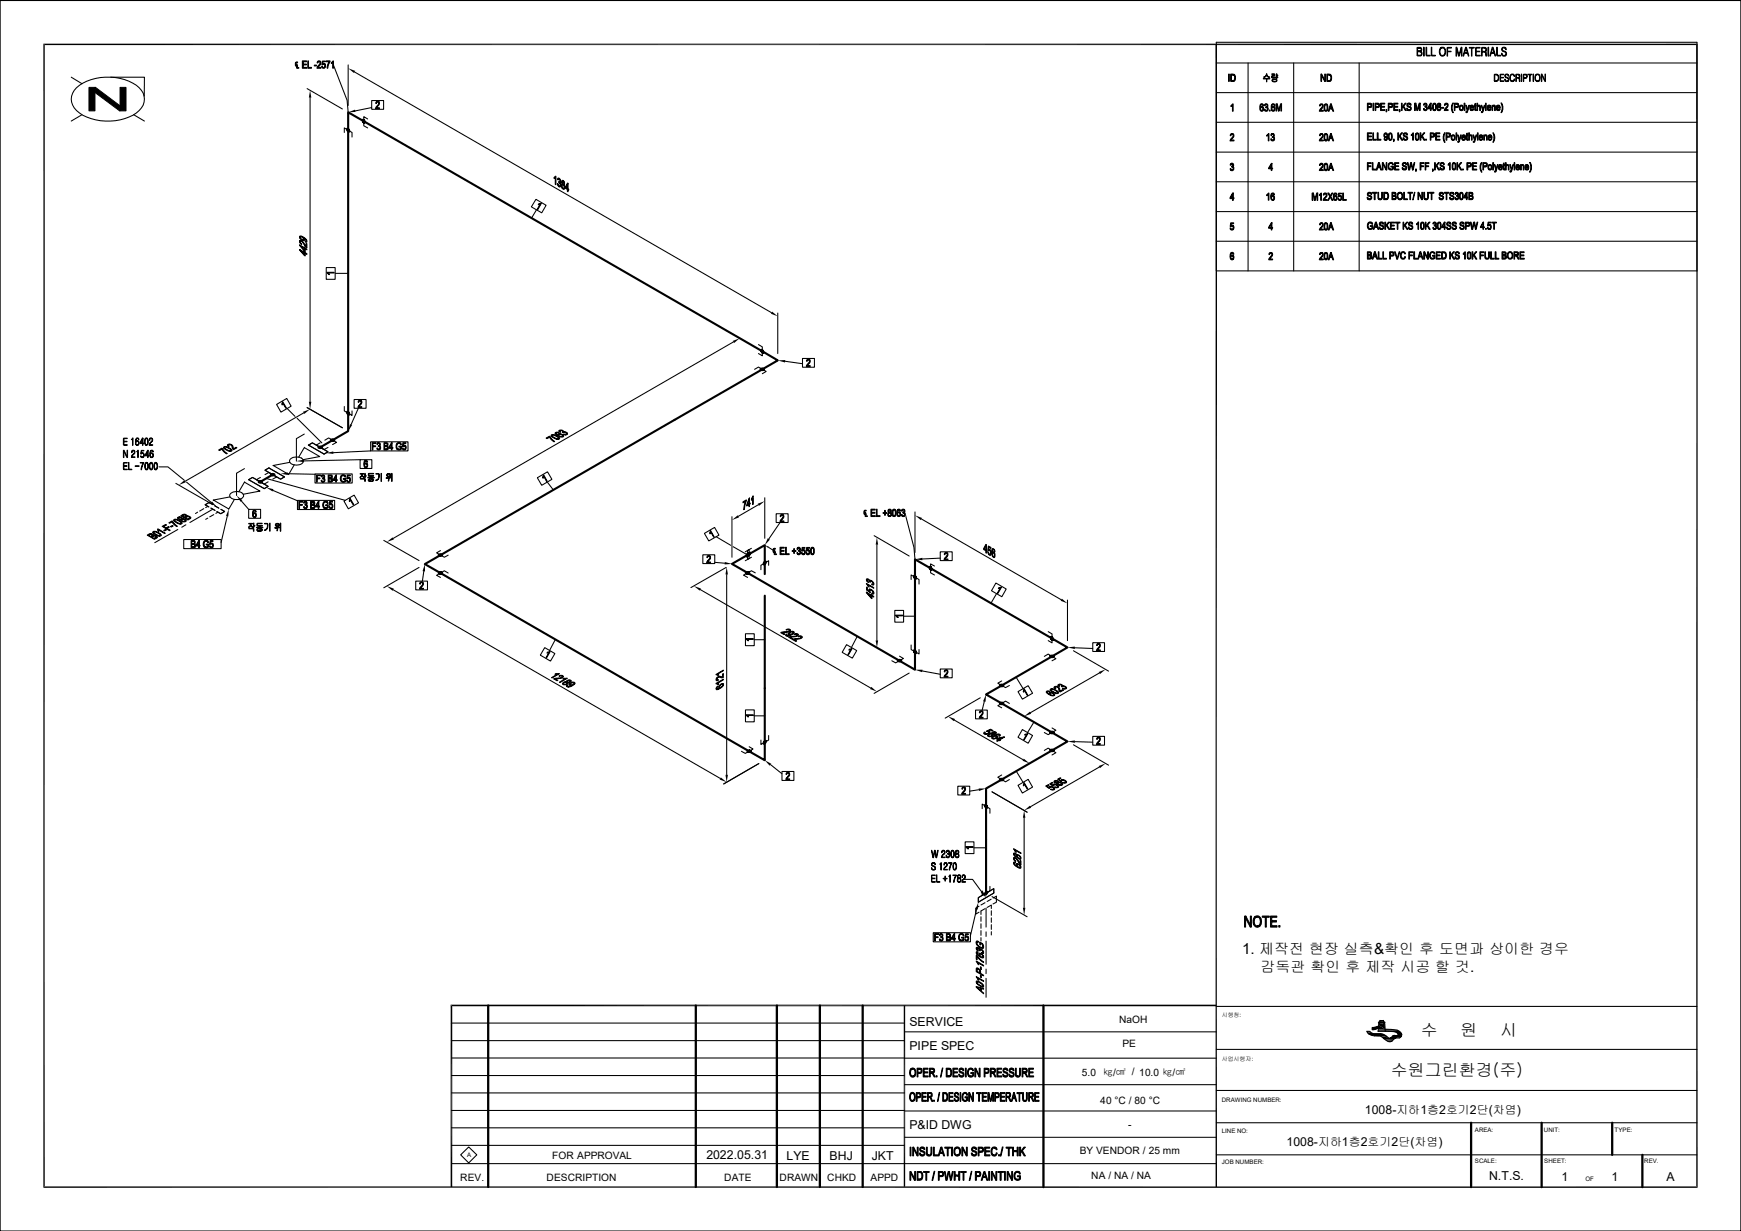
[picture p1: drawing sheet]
<svg xmlns="http://www.w3.org/2000/svg" width="420mm" height="297mm" viewBox="0 0 420 297" stroke-linecap="round" stroke-linejoin="round" font-family="sans-serif">
<defs><g id="words">
<g font-size="4.1">
<text x="342.7" y="250">수</text>
<text x="352.3" y="250">원</text>
<text x="361.9" y="250">시</text>
<text x="335.5" y="259.7">수원그린환경(주)</text>
</g>
<text font-size="3.7" x="299.6" y="230.2">1. 제작전 현장 실측&amp;확인 후 도면과 상이한 경우</text>
<text font-size="3.6" x="304.1" y="234.6">감독관 확인 후 제작 시공 할 것.</text>
<g font-size="3">
<text x="219.4" y="247.5">SERVICE</text>
<text x="219.4" y="253.3">PIPE SPEC</text>
<text x="329.3" y="268.8">1008-지하1층2호기2단(차염)</text>
<text x="219.4" y="272.3">P&amp;ID DWG</text>
<text x="170.4" y="279.7">2022.05.31</text>
<text x="189.7" y="279.8">LYE</text>
<text x="200.1" y="279.8">BHJ</text>
<text x="210.3" y="279.8">JKT</text>
<text x="310.3" y="276.5">1008-지하1층2호기2단(차염)</text>
<text x="359.2" y="284.8">N.T.S.</text>
<text x="376.7" y="285">1</text>
<text x="388.8" y="285">1</text>
<text x="402" y="285">A</text>
</g>
<g font-size="2.5">
<text x="270" y="246.9">NaOH</text>
<text x="270.8" y="252.7">PE</text>
<text x="261" y="259.6">5.0</text>
<text x="265.4" y="266.4">40 °C / 80 °C</text>
<text x="272.2" y="272.1">-</text>
<text x="133.2" y="279.5">FOR APPROVAL</text>
<text x="260.5" y="278.5">BY VENDOR / 25 mm</text>
<text x="111" y="284.9">REV.</text>
<text x="131.9" y="284.9">DESCRIPTION</text>
<text x="174.7" y="284.9">DATE</text>
<text x="188" y="284.9">DRAWN</text>
<text x="199.6" y="284.9">CHKD</text>
<text x="210" y="284.9">APPD</text>
<text x="263.2" y="284.5">NA / NA / NA</text>
</g>
<text font-size="2.4" x="266.1" y="259.7">㎏/㎠ / 10.0 ㎏/㎠</text>
<g font-size="1.5">
<text x="294.7" y="265.8">DRAWING NUMBER:</text>
<text x="294.7" y="273.3">LINE NO:</text>
<text x="355.8" y="273">AREA:</text>
<text x="372.5" y="273">UNIT:</text>
<text x="389.5" y="273">TYPE:</text>
<text x="112.7" y="279.2">A</text>
<text x="294.7" y="280.8">JOB NUMBER:</text>
<text x="355.8" y="280.5">SCALE:</text>
<text x="372.5" y="280.5">SHEET:</text>
<text x="396.6" y="280.7">REV.</text>
<text x="382.5" y="285">OF</text>
</g>
<g font-size="1.4">
<text x="294.7" y="245.5">시행청:</text>
<text x="294.7" y="255.9">사업시행자:</text>
</g>
</g></defs>
<g fill="#000" stroke="#000" stroke-width=".24">
<path d="M296.4 17.9h.1v1.7h-.1z" fill-rule="evenodd"/>
<path d="M296.9 17.9l1 .2h-.8v1.3l.8 .1-.3 .1h-.7z" fill-rule="evenodd"/>
<path d="M297.3 18.1l.6 .1 .1 .9-.1 .4-.8-.1h.5l.3-.4-.1-.7z" fill-rule="evenodd"/>
<path d="M305.5 17.8l.1 .3-.3 .4-.5 .2 .6-.4z" fill-rule="evenodd"/>
<path d="M305.6 18.2l.7 .4h-.4z" fill-rule="evenodd"/>
<path d="M304.8 19l1.5-.1v.1h-.7v.8l-.1-.8z" fill-rule="evenodd"/>
<path d="M306.8 17.9h.8l-.1 .4-.6 .1v.3l.8 .1h-.9v-.5l.6-.1v-.2z" fill-rule="evenodd"/>
<path d="M306.9 19.2l.3-.2 .7 .1-.5 .1a.25 .25 0 0 0-.4 .1 .25 .25 0 0 0 .3 .3h.2h-.6z" fill-rule="evenodd"/>
<path d="M307 18.7l.8-.1v.1z" fill-rule="evenodd"/>
<path d="M307 19.6h.5a.28 .28 0 0 0 .4-.2 .28 .28 0 0 0-.4-.2l.4-.1 .1 .5-.4 .2z" fill-rule="evenodd"/>
<path d="M307.9 17.8l.1 .3 .3 .1h-.3v.4l.3 .1h-.3v.3z" fill-rule="evenodd"/>
<path d="M318.6 17.9h.2v1.7h-.2z" fill-rule="evenodd"/>
<path d="M318.8 17.9l.8 1.4v.3l-.8-1.4z" fill-rule="evenodd"/>
<path d="M319.6 17.9h.1v1.7h-.1z" fill-rule="evenodd"/>
<path d="M320.1 17.9l1 .2h-.8v1.3l.8 .1-.3 .1h-.7z" fill-rule="evenodd"/>
<path d="M320.5 18.1h.6l.1 .3-.1 1.1-.8-.1h.5l.3-.5-.2-.7z" fill-rule="evenodd"/>
<path d="M341.8 11.6h.7h-.5v.7l.9 .2h-.9l.1 .8h-.3z" fill-rule="evenodd"/>
<path d="M341.9 11.5h.9l.2 .4-.2 .5-.8-.1h.5a.37 .37 0 0 0 .3-.3 .37 .37 0 0 0-.3-.4z" fill-rule="evenodd"/>
<path d="M342.6 12.5h.3l.1 .2-.1 .6-.2 .2h-.7l-.2-.2h.9l.2-.1a.43 .43 0 0 0-.3-.7z" fill-rule="evenodd"/>
<path d="M343.4 11.4l.2 .1-.1 2h-.1z" fill-rule="evenodd"/>
<path d="M344 11.4l.2 .1v1.8h.8v.2l-1-.1z" fill-rule="evenodd"/>
<path d="M345.3 11.4h.1v1.8l.8 .1v.2l-.9-.1z" fill-rule="evenodd"/>
<path d="M347.4 11.6l.6-.1-.5 .3-.2 .7 .3 .7 .2 .2h.6l-.2 .1h-.6l-.3-.5-.1-.8z" fill-rule="evenodd"/>
<path d="M347.6 11.5l.7-.1 .4 .5v.8l-.3 .7h-.4l.5-.4v-1.1l-.4-.3z" fill-rule="evenodd"/>
<path d="M349.1 11.5l1-.1v.2l-.9 .1v.7h.9v.1h-.9v1h-.1z" fill-rule="evenodd"/>
<path d="M351.2 11.4h.2l.1 .2-.1 .1v1.8h-.2z" fill-rule="evenodd"/>
<path d="M351.4 11.7l.1-.1 .5 1.7-.2 .2z" fill-rule="evenodd"/>
<path d="M352.4 11.6l.2 .1-.7 1.8z" fill-rule="evenodd"/>
<path d="M352.5 11.4l.2 .1-.1 2z" fill-rule="evenodd"/>
<path d="M353.5 11.5l.2 .1-.4 1.1 .7 .1h-.7l-.3 .7z" fill-rule="evenodd"/>
<path d="M353.5 11.4l.3 .1 .5 2-.3-.7-.7-.1h.6z" fill-rule="evenodd"/>
<path d="M354.5 11.4h1.1v.2h-.5v1.9h-.1v-1.9h-.5z" fill-rule="evenodd"/>
<path d="M356 11.5l1-.1v.2h-.9v.8h.9l-.9 .1v.8h.9l.1 .2h-1.1z" fill-rule="evenodd"/>
<path d="M357.5 11.4l.9 .2h-.9v.8l.9 .1-.9 .1v.9l-.1-1.9z" fill-rule="evenodd"/>
<path d="M358.1 12.6l.4 .1 .1 .8-.2-.8z" fill-rule="evenodd"/>
<path d="M358.1 11.6h.4v.7l-1 .1h.6a.41 .41 0 0 0 .3-.4 .41 .41 0 0 0-.3-.4z" fill-rule="evenodd"/>
<path d="M359 11.4h.1v2.1h-.2z" fill-rule="evenodd"/>
<path d="M360 11.5l.1 .1-.3 1.1 .7 .1h-.8l-.2 .7z" fill-rule="evenodd"/>
<path d="M360 11.4l.2 .1 .5 2-.2-.7-.7-.1h.6z" fill-rule="evenodd"/>
<path d="M360.6 17.9l.7 .1-.7 .1 .1 1.4h-.2z" fill-rule="evenodd"/>
<path d="M361.1 11.4h.1v1.9h.8v.2h-.8l-.1-.2z" fill-rule="evenodd"/>
<path d="M360.9 18l.5 .1 .2 .9-.4 .6h-.6l-.1-.1 .7-.1 .2-.4-.1-.8z" fill-rule="evenodd"/>
<path d="M362.2 12.8l.3 .5 .8 .1-.8 .1z" fill-rule="evenodd"/>
<path d="M362 17.9h.8l-.8 .2v.6h.7v.1h-.7v.7h.8v.1l-.9-.1z" fill-rule="evenodd"/>
<path d="M362.5 11.5h.7h-.4a.46 .46 0 0 0-.4 .6 .46 .46 0 0 0 .7 .3l.2 .2 .1 .5-.1 .3h-.5a.5 .5 0 0 0 .5-.6 .5 .5 0 0 0-.7-.4l-.4-.5z" fill-rule="evenodd"/>
<path d="M363 19.1l.2 .4 .7 .1h-.6z" fill-rule="evenodd"/>
<path d="M362.8 11.5h.4l.1 .5z" fill-rule="evenodd"/>
<path d="M363.1 18l.2-.1 .5 .1h-.3a.35 .35 0 0 0-.4 .4 .35 .35 0 0 0 .5 .3l.3 .1 .1 .5-.1 .3h-.4a.44 .44 0 0 0 .3-.6 .44 .44 0 0 0-.5-.3l-.2-.2z" fill-rule="evenodd"/>
<path d="M363.5 18h.3l.1 .4z" fill-rule="evenodd"/>
<path d="M364.4 18l.3-.1h.5l-.6 .1-.2 .4v.9l.4 .3h-.3l-.2-.3-.1-.9z" fill-rule="evenodd"/>
<path d="M364.8 18h.4l.1 .5z" fill-rule="evenodd"/>
<path d="M364.5 19.6l.6-.1 .3-.5-.3 .6z" fill-rule="evenodd"/>
<path d="M365.7 18h.8l-.7 .1v.6l.7 .1h-.7l-.1 .9z" fill-rule="evenodd"/>
<path d="M366.3 18.8l.3 .1v.8l-.1-.7z" fill-rule="evenodd"/>
<path d="M366.3 18l.3 .2-.1 .6-.7-.1 .7-.1v-.4z" fill-rule="evenodd"/>
<path d="M367 17.9v1.8z" fill-rule="evenodd"/>
<path d="M367.5 17.9l.8 .1-.7 .1v.7h.7l-.7 .1-.1 .8z" fill-rule="evenodd"/>
<path d="M368 18l.4 .2-.1 .6h-.7l.7-.2a.34 .34 0 0 0 0-.4 .34 .34 0 0 0-.3-.2z" fill-rule="evenodd"/>
<path d="M368.6 17.9h1l-.5 .1v1.7l-.1-1.7z" fill-rule="evenodd"/>
<path d="M369.8 17.9h.2l-.1 1.8z" fill-rule="evenodd"/>
<path d="M370.4 18.1l.5-.1-.4 .2-.1 .7 .1 .5 .8 .2h-.2h-.4l-.4-.3z" fill-rule="evenodd"/>
<path d="M370.6 17.9h.5l.3 .3 .1 .8-.2 .6h-.4l.4-.4v-.9l-.2-.3z" fill-rule="evenodd"/>
<path d="M371.8 17.9l.2 .1-.1 1.7z" fill-rule="evenodd"/>
<path d="M372 18l.7 1.4h-.1z" fill-rule="evenodd"/>
<path d="M372.7 17.9h.1l-.1 1.8-.1-.3h.1z" fill-rule="evenodd"/>
<path d="M296.8 39.6l.4-.1-.3 .4-.1-.1z" fill-rule="evenodd"/>
<path d="M296.9 25.5l.4-.1-.3 .3z" fill-rule="evenodd"/>
<path d="M296.9 39.5l.4-.1 .3 .2v.4l-.4 .1a.3 .3 0 0 0 .2-.3 .3 .3 0 0 0-.2-.3z" fill-rule="evenodd"/>
<path d="M296.8 32.5l.3-.3 .5 .1-.5 .1-.2 .4-.1-.1z" fill-rule="evenodd"/>
<path d="M297.3 25.1h.2v1.7h-.2v-1.4h-.2z" fill-rule="evenodd"/>
<path d="M297.2 32.4h.4l.1 .3-.7 1.1h.7v.2h-1l.6-.9a.39 .39 0 0 0-.1-.7z" fill-rule="evenodd"/>
<path d="M304 25.2h.3a.4 .4 0 0 0-.1 .7l-.1 .6 .2 .2h.4l-.2 .1h-.4l-.2-.4z" fill-rule="evenodd"/>
<path d="M304.2 25.7h.3l.2 .1-.6 .1z" fill-rule="evenodd"/>
<path d="M304.1 25.1h.5l.2 .4z" fill-rule="evenodd"/>
<path d="M304.4 25.9l.3-.1 .1 .2-.1 .7h-.3l.3-.5z" fill-rule="evenodd"/>
<path d="M305.1 25.2h.3l-.2 .3h-.2z" fill-rule="evenodd"/>
<path d="M305 26.3l.4 .4h-.3z" fill-rule="evenodd"/>
<path d="M305.4 25.8l.4 .2h-.4z" fill-rule="evenodd"/>
<path d="M305.2 25.1h.4l.3 .3-.2 .4h-.3a.28 .28 0 0 0 .3-.3 .28 .28 0 0 0-.3-.3z" fill-rule="evenodd"/>
<path d="M305.6 32.6h.3l-.3 .3z" fill-rule="evenodd"/>
<path d="M305.5 26h.3l.1 .4-.3 .4-.5-.1h.3a.37 .37 0 0 0 .3-.4 .37 .37 0 0 0-.2-.3z" fill-rule="evenodd"/>
<path d="M306 32.2h.1v1.8h-.2v-1.4h-.2z" fill-rule="evenodd"/>
<path d="M306.2 26.5h.2v.3h-.2z" fill-rule="evenodd"/>
<path d="M306.7 32.3l.3 .1-.3 .3h-.1z" fill-rule="evenodd"/>
<path d="M306.5 33.5h.2l.3 .3h-.4z" fill-rule="evenodd"/>
<path d="M306.8 25.2h.3l-.3 .3 .2 .4-.2 .4 .2 .4h.5l-.2 .1h-.4l-.2-.4z" fill-rule="evenodd"/>
<path d="M306.7 39.4h.1l-.6 1.2h.8l-.2 .5h-.1v-.4h-.7z" fill-rule="evenodd"/>
<path d="M306.8 39.4v1.2h-.6h.5z" fill-rule="evenodd"/>
<path d="M306.9 32.9l.4 .2h-.4z" fill-rule="evenodd"/>
<path d="M306.7 32.3l.4-.1 .3 .3-.1 .5h-.3a.3 .3 0 0 0 .2-.3 .3 .3 0 0 0-.2-.3z" fill-rule="evenodd"/>
<path d="M306.9 25.1h.5l.2 .4z" fill-rule="evenodd"/>
<path d="M306.9 25.8l.4-.1 .2 .1-.7 .1z" fill-rule="evenodd"/>
<path d="M307 33.1l.4 .1 .1 .5-.2 .3h-.5l-.1-.2h.4l.2-.2v-.3z" fill-rule="evenodd"/>
<path d="M307.1 25.9l.4-.1 .1 .2-.1 .7h-.4l.3-.3v-.4z" fill-rule="evenodd"/>
<path d="M307.8 25.1h.3l-.1 1.7h-.2z" fill-rule="evenodd"/>
<path d="M308.1 25.1l.4 1.4-.1 .3-.4-1.5z" fill-rule="evenodd"/>
<path d="M309.2 25.1v1.7h-.2v-1.5z" fill-rule="evenodd"/>
<path d="M308.9 25.1h.3l-.6 1.7h-.2z" fill-rule="evenodd"/>
<path d="M318.4 25.2l.2-.1 .5 .1h-.4l-.4 .4z" fill-rule="evenodd"/>
<path d="M318.5 32.3l.4-.1 .2 .2h-.5l-.1 .4-.2-.1z" fill-rule="evenodd"/>
<path d="M318.4 39.6l.3-.2 .4 .1-.5 .1-.3 .3z" fill-rule="evenodd"/>
<path d="M318.8 25.2l.4 .1v.4l-.7 .9h.7v.2h-.9l.7-1.1v-.4z" fill-rule="evenodd"/>
<path d="M318.8 32.4h.4v.5l-.7 .9h.7v.2h-.9l.6-.9a.39 .39 0 0 0-.1-.7z" fill-rule="evenodd"/>
<path d="M318.8 39.6l.4 .1v.4l-.7 .8h.7v.2h-.9l.7-1.1v-.3z" fill-rule="evenodd"/>
<path d="M319.5 25.2h.4l-.3 .5v.8l.3 .2h-.4l-.1-.4z" fill-rule="evenodd"/>
<path d="M319.5 32.4h.4l-.3 .5v.8l.3 .1-.3 .1-.2-.4z" fill-rule="evenodd"/>
<path d="M319.5 39.6h.4l-.3 .4v.8l.3 .2h-.4l-.1-.1z" fill-rule="evenodd"/>
<path d="M319.6 25.1h.4l.3 .4v1l-.3 .3-.4-.1 .5-.2v-1l-.1-.3h-.5z" fill-rule="evenodd"/>
<path d="M319.6 32.3l.4-.1 .3 .5v.9l-.4 .4-.3-.1 .5-.2v-1l-.1-.3z" fill-rule="evenodd"/>
<path d="M319.6 39.5l.4-.1 .3 .4v1l-.3 .4-.4-.2 .5-.1v-1.1l-.1-.2h-.5z" fill-rule="evenodd"/>
<path d="M321 25.1h.1l-.3 1 .6 .2h-.6l-.2 .5h-.2z" fill-rule="evenodd"/>
<path d="M321.1 25.1l.6 1.7h-.2l-.1-.5-.6-.2h.5l-.2-.8z" fill-rule="evenodd"/>
<path d="M321 32.2h.1l-.3 1.1 .6 .1h-.6l-.2 .6h-.2z" fill-rule="evenodd"/>
<path d="M321.1 32.2l.6 1.8h-.2l-.1-.6-.6-.1h.5l-.2-.8z" fill-rule="evenodd"/>
<path d="M321 39.4h.1l-.3 1 .6 .2h-.6l-.2 .5h-.2z" fill-rule="evenodd"/>
<path d="M321.1 39.4l.6 1.7h-.2l-.1-.5-.6-.2h.5l-.2-.7z" fill-rule="evenodd"/>
<path d="M329.9 24.9h.7l.2 .2h-.8v.6l.8 .1-.8 .2v.7h-.1z" fill-rule="evenodd"/>
<path d="M329.9 39.2h.9v.3h-.8v.5h.7v.2h-.7v.8h-.1z" fill-rule="evenodd"/>
<path d="M330.4 25.1h.5l-.1 .7-.8-.1h.5l.2-.1a.3 .3 0 0 0 0-.4 .3 .3 0 0 0-.3-.1z" fill-rule="evenodd"/>
<path d="M329.9 32h1v.3h-.9v.5h.8v.2h-.8v.6h.9v.2h-1z" fill-rule="evenodd"/>
<path d="M331.2 24.9h.2v1.8h-.2z" fill-rule="evenodd"/>
<path d="M331 39.2h.2v1.6h.7v.2h-.9z" fill-rule="evenodd"/>
<path d="M331.2 32h.1v1.6h.7v.2h-.8z" fill-rule="evenodd"/>
<path d="M331.7 24.9h.7l.3 .2h-.8v.6l.8 .1-.8 .2v.7h-.2z" fill-rule="evenodd"/>
<path d="M332.2 32h.2v1.6h.7v.2h-.9z" fill-rule="evenodd"/>
<path d="M332.3 25.1h.4v.7l-.8-.1h.6a.32 .32 0 0 0 .1-.4 .32 .32 0 0 0-.3-.2z" fill-rule="evenodd"/>
<path d="M332.5 39.2h.2l-.3 1.1 .6 .2h-.6l-.2 .5h-.2z" fill-rule="evenodd"/>
<path d="M332.7 39.2l.6 1.8h-.2l-.1-.5-.6-.2h.5l-.3-.8z" fill-rule="evenodd"/>
<path d="M333.5 39.2h.1v1.8h-.1z" fill-rule="evenodd"/>
<path d="M333.6 39.2l.8 1.4v.4l-.8-1.4z" fill-rule="evenodd"/>
<path d="M333.9 32.3h.4l-.3 .2 .1 .4 .2 .2-.4-.1z" fill-rule="evenodd"/>
<path d="M333.9 33.4l.3 .3h.4l-.5 .2z" fill-rule="evenodd"/>
<path d="M333 24.9h1.1v.2h-.9v.6h.8v.2h-.8v.6h.9v.2h-1.1z" fill-rule="evenodd"/>
<path d="M334 32.2a.57 .57 0 0 1 .7 .1 .57 .57 0 0 1 .1 .7l-.2 .7h-.3l.3-.5-.2-.2 .2-.6z" fill-rule="evenodd"/>
<path d="M334 33.1l.6-.1-.3 .2z" fill-rule="evenodd"/>
<path d="M334.4 26.4h.2l-.2 .6z" fill-rule="evenodd"/>
<path d="M334.4 39.2h.2v1.8h-.2z" fill-rule="evenodd"/>
<path d="M335.1 32.2l.3 .1-.3 .3 .1 .9 .2 .2h-.3l-.1-.2z" fill-rule="evenodd"/>
<path d="M335.2 32.1a.65 .65 0 0 1 .6 .3 .65 .65 0 0 1 .1 .7l-.2 .6-.4 .2-.2-.2h.3l.3-.3-.1-1z" fill-rule="evenodd"/>
<path d="M334.9 24.9h.8l.2 .2h-.8v.6l.8 .1-.8 .2v.7h-.2z" fill-rule="evenodd"/>
<path d="M335.2 39.3l.5-.1 .3 .2h-.6l-.3 .4v.7l.4 .3-.4 .1-.2-.5v-.6z" fill-rule="evenodd"/>
<path d="M335.4 25.1l.6 .1-.1 .6-.8-.1h.4a.32 .32 0 0 0 .3-.3 .32 .32 0 0 0-.4-.3z" fill-rule="evenodd"/>
<path d="M335.5 39.4h.5l.1 .4h-.1l-.2-.3z" fill-rule="evenodd"/>
<path d="M336.1 33.6h.2l-.1 .6z" fill-rule="evenodd"/>
<path d="M336.2 24.9h1v.2h-.8v.6h.8v.2h-.8v.6h.9v.2h-1.1z" fill-rule="evenodd"/>
<path d="M337.2 32h.2v1.8h-.2z" fill-rule="evenodd"/>
<path d="M336.4 39.2h1v.3h-.8v.5h.8v.2h-.8v.6h.9v.2h-1.1z" fill-rule="evenodd"/>
<path d="M337.7 32.8l.7 1h-.3l-.5-.9z" fill-rule="evenodd"/>
<path d="M337.6 26.4h.1l-.1 .6z" fill-rule="evenodd"/>
<path d="M338.1 24.9h.1v1.8h-.1z" fill-rule="evenodd"/>
<path d="M338.1 32h.2l-.9 1.2v-.3z" fill-rule="evenodd"/>
<path d="M338.6 25.6l.7 1.1h-.3l-.5-.9z" fill-rule="evenodd"/>
<path d="M338.5 33.3l.1-.1 .2 .4 .2 .1h-.4z" fill-rule="evenodd"/>
<path d="M338.4 39.3l.5-.1 .3 .2h-.4a.31 .31 0 0 0-.3 .4 .31 .31 0 0 0 .4 .2l.4 .3v.6l-.7 .1-.3-.2h.5a.34 .34 0 0 0 .4-.4 .34 .34 0 0 0-.5-.2l-.4-.4z" fill-rule="evenodd"/>
<path d="M338.6 32.2l.2-.2 .6 .2-.4 .1a.29 .29 0 0 0-.3 .3 .29 .29 0 0 0 .4 .2l.3 .1 .2 .5-.4 .5-.6-.2h.4a.36 .36 0 0 0 .4-.5 .36 .36 0 0 0-.5-.2l-.4-.3z" fill-rule="evenodd"/>
<path d="M338.8 39.4h.4l.1 .4z" fill-rule="evenodd"/>
<path d="M339 24.9h.2l-1 1.1v-.2z" fill-rule="evenodd"/>
<path d="M339 32.3h.4l.2 .3h-.3v-.3z" fill-rule="evenodd"/>
<path d="M339.3 26.1l.6 .4h-.4z" fill-rule="evenodd"/>
<path d="M339.5 39.2h.2l.2 1.4v.4z" fill-rule="evenodd"/>
<path d="M339.5 25l.5-.2 .3 .3h-.4a.32 .32 0 0 0-.3 .4 .32 .32 0 0 0 .5 .2l.3 .1v.5l-.4 .4-.5-.2h.4a.36 .36 0 0 0 .4-.4 .36 .36 0 0 0-.5-.3l-.4-.3z" fill-rule="evenodd"/>
<path d="M339.9 25.1h.4l.1 .3z" fill-rule="evenodd"/>
<path d="M340.3 39.2h.2l-.4 1.8h-.2z" fill-rule="evenodd"/>
<path d="M340.5 39.2l.3 1.5-.1 .3-.3-1.4z" fill-rule="evenodd"/>
<path d="M340.4 32.5h.4l-.4 .2z" fill-rule="evenodd"/>
<path d="M340.8 32.1l.2-.1v1.8h-.2v-1.3l-.2-.1z" fill-rule="evenodd"/>
<path d="M341.1 39.2h.2l-.4 1.8h-.2z" fill-rule="evenodd"/>
<path d="M341.2 24.9h.3l-.1 1.8h-.2z" fill-rule="evenodd"/>
<path d="M341.5 24.9l.4 1.4-.1 .4-.4-1.6z" fill-rule="evenodd"/>
<path d="M341.5 32.2l.4 .1-.3 .4v.8l.3 .2h-.4v-.2z" fill-rule="evenodd"/>
<path d="M341.5 32.2h.1a.58 .58 0 0 1 .7 .1 .58 .58 0 0 1 0 .7l-.1 .7-.5 .1-.1-.1 .5-.2v-1l-.1-.2z" fill-rule="evenodd"/>
<path d="M342.6 24.9v1.8h-.2v-1.5z" fill-rule="evenodd"/>
<path d="M342.3 24.9h.3l-.6 1.8h-.2z" fill-rule="evenodd"/>
<path d="M342.6 32h.2v1.8h-.2z" fill-rule="evenodd"/>
<path d="M343.1 32.8l.6 1h-.2l-.5-.9z" fill-rule="evenodd"/>
<path d="M343.5 25.1h.3l-.2 .3h-.2z" fill-rule="evenodd"/>
<path d="M342.6 39.2h.9v.3h-.7v.5h.6v.2h-.6v.8h-.2z" fill-rule="evenodd"/>
<path d="M343.4 26.2h.2l.2 .3h-.3z" fill-rule="evenodd"/>
<path d="M343.5 32h.2l-.9 1.2v-.3z" fill-rule="evenodd"/>
<path d="M343.7 25.7l.5 .1h-.5z" fill-rule="evenodd"/>
<path d="M343.5 25l.5-.1 .2 .2v.5l-.4 .1a.3 .3 0 0 0 .3-.3 .3 .3 0 0 0-.3-.3z" fill-rule="evenodd"/>
<path d="M343.9 33.6h.2v.2h-.2z" fill-rule="evenodd"/>
<path d="M343.9 25.8h.3l.1 .5-.4 .4-.4-.2h.3a.35 .35 0 0 0 .3-.3 .35 .35 0 0 0-.2-.4z" fill-rule="evenodd"/>
<path d="M343.8 39.2h.9v.3h-.7v.5h.6v.2h-.6v.8h-.2z" fill-rule="evenodd"/>
<path d="M345.2 24.9v1.1h-.6h.5z" fill-rule="evenodd"/>
<path d="M345.1 24.9h.1l-.6 1.1h.8l-.2 .7h-.1v-.5h-.7z" fill-rule="evenodd"/>
<path d="M345 32l1 .2-.8 .1v.6h.8l-.8 .2v.7h-.2z" fill-rule="evenodd"/>
<path d="M345.7 25.1h.3l-.2 .3v.8l.2 .3h-.3l-.1-.6z" fill-rule="evenodd"/>
<path d="M345.6 32.3h.4l.1 .1-.1 .5h-.8h.4a.32 .32 0 0 0 .3-.3 .32 .32 0 0 0-.3-.3z" fill-rule="evenodd"/>
<path d="M345.7 25l.5-.1 .3 .5v.9l-.5 .4-.3-.2 .6-.2v-.9l-.1-.3z" fill-rule="evenodd"/>
<path d="M346.1 39.2h.1v1.8h-.1z" fill-rule="evenodd"/>
<path d="M346.6 40l.7 1h-.3l-.5-.9z" fill-rule="evenodd"/>
<path d="M346.8 25l.5-.1 .2 .2h-.5l-.1 .1 .1 .3 .5 .1-.2 .1 .2 .1h-.4l-.2 .2v.4l.2 .1h-.3l-.1-.5a.29 .29 0 0 0 .2-.3 .29 .29 0 0 0-.1-.3z" fill-rule="evenodd"/>
<path d="M347 39.2h.2l-1 1.2v-.3z" fill-rule="evenodd"/>
<path d="M346.3 32h1v.3h-.8v.5h.8v.2h-.8v.6h.9v.2h-1.1z" fill-rule="evenodd"/>
<path d="M347.1 25.8l.5 .1v.4l-.1 .3-.4 .1-.3-.2h.5l.1-.2-.1-.4z" fill-rule="evenodd"/>
<path d="M347.1 25.1h.4l.1 .1-.1 .4h-.4a.28 .28 0 0 0 .3-.3 .28 .28 0 0 0-.3-.2z" fill-rule="evenodd"/>
<path d="M347.8 25.9h.5v.2h-.5z" fill-rule="evenodd"/>
<path d="M347.5 39.3l.5-.1 .3 .2h-.4a.33 .33 0 0 0-.3 .4 .33 .33 0 0 0 .5 .2l.3 .3v.4l-.3 .3-.6-.1 .4-.1a.34 .34 0 0 0 .4-.4 .34 .34 0 0 0-.5-.2l-.4-.4z" fill-rule="evenodd"/>
<path d="M347.9 39.4h.4l.1 .4z" fill-rule="evenodd"/>
<path d="M348.4 32.1l.2-.1-.3 1.4 .3 .9-.2-.1-.3-.7v-.6z" fill-rule="evenodd"/>
<path d="M348.5 25.1l.3-.2 .4 .1-.5 .1-.1 .3h-.2z" fill-rule="evenodd"/>
<path d="M348.9 25.1h.4v.5l-.6 .9h.6v.2h-.9l.6-1a.38 .38 0 0 0 .2-.3 .38 .38 0 0 0-.3-.3z" fill-rule="evenodd"/>
<path d="M348.8 32l.9 .1 .1 .2h-.8v.6h.8l-.8 .2v.7h-.2z" fill-rule="evenodd"/>
<path d="M349.3 39.7l.4-.1-.3 .3z" fill-rule="evenodd"/>
<path d="M349.4 32.3h.4l.1 .2-.1 .4h-.8h.4a.32 .32 0 0 0 .3-.3 .32 .32 0 0 0-.3-.3z" fill-rule="evenodd"/>
<path d="M349.7 39.2h.1v1.8h-.1v-1.4h-.3z" fill-rule="evenodd"/>
<path d="M350.2 32.7h.4l-.3 .2v.5l.3 .3-.5-.1z" fill-rule="evenodd"/>
<path d="M350.4 39.4h.3l-.2 .4v.8l.2 .3h-.3l-.1-.3z" fill-rule="evenodd"/>
<path d="M350.2 32.7l.3-.2 .4 .2 .1 .7-.2 .4-.6-.1 .6-.1v-.8z" fill-rule="evenodd"/>
<path d="M350.5 24.8h.1l-.3 .9v.6l.3 .9-.2-.2-.3-.6 .1-.9z" fill-rule="evenodd"/>
<path d="M350.5 39.3l.4-.1 .3 .5v.9l-.3 .4-.5-.1 .6-.2v-1l-.2-.3h-.4z" fill-rule="evenodd"/>
<path d="M351.2 32h.2v1.8h-.2z" fill-rule="evenodd"/>
<path d="M350.8 24.9h.8l.2 .2h-.8v.6l.8 .1-.8 .2v.7h-.2z" fill-rule="evenodd"/>
<path d="M351.5 39.2h.1v1.8h-.1z" fill-rule="evenodd"/>
<path d="M351.7 34.1l.3 .1-.3 .1z" fill-rule="evenodd"/>
<path d="M351.6 32.6h.1l.3 .8v.4z" fill-rule="evenodd"/>
<path d="M351.4 25.1l.5 .1-.1 .6-.8-.1h.4a.32 .32 0 0 0 .3-.3 .32 .32 0 0 0-.3-.3z" fill-rule="evenodd"/>
<path d="M352 40l.6 1h-.2l-.5-.9z" fill-rule="evenodd"/>
<path d="M352.2 25.5h.3l-.3 .4 .1 .4 .2 .2-.4-.1z" fill-rule="evenodd"/>
<path d="M352.2 25.5l.4-.1 .4 .3v.6l-.3 .4-.5-.2h.5l.1-.5-.1-.4z" fill-rule="evenodd"/>
<path d="M352.3 32.6h.2l-.5 1.6h-.3z" fill-rule="evenodd"/>
<path d="M352.3 39.2h.3l-1 1.2v-.3z" fill-rule="evenodd"/>
<path d="M352.7 32.8l.4-.1-.2 .1-.1 .3h.7v.1h-.7l.1 .4 .2 .1h-.4l-.1-.2z" fill-rule="evenodd"/>
<path d="M352.8 32.6h.6l.1 .5h-.7h.6l-.2-.4h-.5z" fill-rule="evenodd"/>
<path d="M353.2 24.9h.2v1.8h-.2z" fill-rule="evenodd"/>
<path d="M352.7 33.7h.4l.3-.3a.28 .28 0 0 1 0 .4 .28 .28 0 0 1-.3 .1z" fill-rule="evenodd"/>
<path d="M353.6 27h.4l-.3 .2z" fill-rule="evenodd"/>
<path d="M353.6 25.4h.1l.3 .8-.1 .5z" fill-rule="evenodd"/>
<path d="M353.8 32.2l.1-.1v.5h.2l-.2 .1 .2 1h-.3v-1h-.1z" fill-rule="evenodd"/>
<path d="M353.8 33.7h.3l.1 .1z" fill-rule="evenodd"/>
<path d="M353.9 39.2h.7l.3 .3h-.8v.6h.7l-.7 .2v.7h-.2z" fill-rule="evenodd"/>
<path d="M354.3 25.4h.2l-.5 1.5-.3 .1z" fill-rule="evenodd"/>
<path d="M354.3 32h.2v.7h.3l-.3 .2v.9h-.2z" fill-rule="evenodd"/>
<path d="M354.7 25.6l.3-.1-.2 .4h.7v.2h-.7v.3l.2 .1h-.3z" fill-rule="evenodd"/>
<path d="M354.6 32.6h.1a.36 .36 0 0 1 .4 0 .36 .36 0 0 1 0 .4v.8h-.1v-.9z" fill-rule="evenodd"/>
<path d="M354.4 39.5h.5l.1 .1-.2 .5h-.7h.3a.32 .32 0 0 0 .4-.3 .32 .32 0 0 0-.4-.3z" fill-rule="evenodd"/>
<path d="M354.8 25.5l.5-.1 .2 .5h-.7h.5v-.3z" fill-rule="evenodd"/>
<path d="M354.7 26.5l.8-.2-.2 .4z" fill-rule="evenodd"/>
<path d="M355.4 34.1l.4 .1-.4 .1z" fill-rule="evenodd"/>
<path d="M355.3 32.6h.2l.2 .7v.5z" fill-rule="evenodd"/>
<path d="M355.8 25.1l.1-.2v.5h.2l-.2 .2 .1 .9h-.2v-.9h-.2z" fill-rule="evenodd"/>
<path d="M355.8 26.5h.3l.1 .2-.4-.1z" fill-rule="evenodd"/>
<path d="M356.1 32.6h.1l-.4 1.6h-.3z" fill-rule="evenodd"/>
<path d="M355.2 39.2h1v.3h-.8v.5h.8v.2h-.8v.6h.8v.2h-1z" fill-rule="evenodd"/>
<path d="M356.4 32h.2v1.8h-.2z" fill-rule="evenodd"/>
<path d="M356.3 24.9h.1v.6h.3l-.3 .3v.9h-.1z" fill-rule="evenodd"/>
<path d="M356.5 25.4a.38 .38 0 0 1 .5 0 .38 .38 0 0 1 .1 .5v.8h-.1l-.1-1.1z" fill-rule="evenodd"/>
<path d="M356.9 32.7h.4l-.3 .4h.7v.1h-.7l.3 .5-.5-.1z" fill-rule="evenodd"/>
<path d="M357 32.6h.5l.2 .5h-.7h.5l-.1-.4z" fill-rule="evenodd"/>
<path d="M357.3 27h.4l-.3 .2z" fill-rule="evenodd"/>
<path d="M357.3 25.4h.2l.2 .8v.5z" fill-rule="evenodd"/>
<path d="M357.3 39.2h.2l-.2 .6-.1 .9 .3 .8h-.2l-.3-.8v-.7z" fill-rule="evenodd"/>
<path d="M356.9 33.7h.5l.1-.3a.28 .28 0 0 1 .1 .4 .28 .28 0 0 1-.3 .1z" fill-rule="evenodd"/>
<path d="M358.1 32.7h.3z" fill-rule="evenodd"/>
<path d="M357.9 32.6l.4 .1-.2 .3v.8h-.2z" fill-rule="evenodd"/>
<path d="M358.1 25.4h.1l-.4 1.6h-.3z" fill-rule="evenodd"/>
<path d="M357.7 39.2h.8l.2 .3h-.8v.6h.8l-.2 .2h-.6v.7h-.2z" fill-rule="evenodd"/>
<path d="M358.4 24.9h.1v1.8h-.1z" fill-rule="evenodd"/>
<path d="M358.1 32.7a.38 .38 0 0 1 .5-.1 .38 .38 0 0 1 .2 .5v.7h-.2v-1z" fill-rule="evenodd"/>
<path d="M358.3 39.5h.4l.1 .3-.1 .3h-.8h.4a.32 .32 0 0 0 .3-.3 .32 .32 0 0 0-.3-.3z" fill-rule="evenodd"/>
<path d="M358.9 25.5h.3l-.2 .2-.1 .2h.8v.2h-.8l.1 .3 .2 .1h-.3l-.1-.2z" fill-rule="evenodd"/>
<path d="M359 39.9h.4l-.3 .4 .1 .4 .2 .2-.4-.2z" fill-rule="evenodd"/>
<path d="M359.1 32.7h.4l-.3 .4h.7v.1h-.7v.3l.3 .2-.5-.1z" fill-rule="evenodd"/>
<path d="M358.9 25.5l.6-.1 .2 .5h-.8h.6v-.2z" fill-rule="evenodd"/>
<path d="M359.1 39.8l.5-.1 .2 .2 .1 .6-.3 .5-.5-.1 .6-.2v-.6l-.2-.2z" fill-rule="evenodd"/>
<path d="M359.2 32.6h.5l.2 .5h-.7h.5l-.1-.4z" fill-rule="evenodd"/>
<path d="M358.9 26.5l.8-.2-.2 .4h-.5z" fill-rule="evenodd"/>
<path d="M359.1 33.7h.5l.1-.3a.28 .28 0 0 1 .1 .4 .28 .28 0 0 1-.3 .1z" fill-rule="evenodd"/>
<path d="M359.9 25.4l.4 .2-.2 .2v.9h-.2z" fill-rule="evenodd"/>
<path d="M360 25.6l.3-.1z" fill-rule="evenodd"/>
<path d="M360.1 32l.4 .5 .1 .5-.3 1.3h-.2l.3-1.1z" fill-rule="evenodd"/>
<path d="M360.1 25.4a.38 .38 0 0 1 .5 0 .38 .38 0 0 1 .1 .5v.8h-.1v-1z" fill-rule="evenodd"/>
<path d="M360.5 39.7h.1l.3 .9-.1 .4z" fill-rule="evenodd"/>
<path d="M361.1 25.5h.3l-.2 .2-.1 .2h.8v.2h-.8l.1 .3 .2 .1h-.4z" fill-rule="evenodd"/>
<path d="M361.2 39.7h.2l-.5 1.6h-.3z" fill-rule="evenodd"/>
<path d="M361.1 25.5l.6-.1 .2 .5h-.8h.6v-.2l-.2-.2z" fill-rule="evenodd"/>
<path d="M361.6 39.9h.4l-.3 .4h.7v.1h-.7l.3 .5-.5-.2z" fill-rule="evenodd"/>
<path d="M361.1 26.5h.5l.1-.3 .2 .1-.2 .4z" fill-rule="evenodd"/>
<path d="M361.7 39.8l.4-.1 .3 .6h-.7h.5l-.1-.4z" fill-rule="evenodd"/>
<path d="M362.1 24.8l.2 .1 .2 .8v.7l-.3 .8h-.1l.3-.8v-.7z" fill-rule="evenodd"/>
<path d="M362.7 39.4l.1-.1v.4h.2l-.2 .2 .1 .9h-.2v-.9h-.2z" fill-rule="evenodd"/>
<path d="M363.2 39.2h.1v.7h.3l-.2 .1-.1 1h-.1z" fill-rule="evenodd"/>
<path d="M363.4 39.8h.5l.1 1.2h-.1l-.1-1z" fill-rule="evenodd"/>
<path d="M364.2 39.7h.2l.2 .8v.5z" fill-rule="evenodd"/>
<path d="M365 39.7h.1l-.4 1.6h-.3z" fill-rule="evenodd"/>
<path d="M365.8 39.9h.3l-.2 .1-.1 .3h.8v.1h-.8v.2l.3 .3-.4-.2z" fill-rule="evenodd"/>
<path d="M365.8 39.8h.6l.2 .5h-.8h.6l-.1-.4z" fill-rule="evenodd"/>
<path d="M366.8 39.7l.4 .2-.2 .2v.9h-.2z" fill-rule="evenodd"/>
<path d="M367 39.9h.2z" fill-rule="evenodd"/>
<path d="M367.1 39.8a.36 .36 0 0 1 .4 0 .36 .36 0 0 1 .1 .4v.8h-.1v-1l-.5-.1z" fill-rule="evenodd"/>
<path d="M368 39.9h.3l-.2 .1-.1 .3h.8v.1h-.8v.2l.3 .3-.4-.1z" fill-rule="evenodd"/>
<path d="M368 39.9l.5-.2 .3 .6h-.8h.6v-.2l-.2-.2z" fill-rule="evenodd"/>
<path d="M369 39.2l.2 .1 .2 .7v.8l-.3 .7h-.1l.3-.8v-.7z" fill-rule="evenodd"/>
<path d="M296.8 40.7l.1-.1 .3 .4h-.4z" fill-rule="evenodd"/>
<path d="M296.7 55h.2l.2 .3 .4 .1-.5 .1z" fill-rule="evenodd"/>
<path d="M297.1 40.1l.5 .2h-.5z" fill-rule="evenodd"/>
<path d="M297 54.4h.5z" fill-rule="evenodd"/>
<path d="M297.3 46.6h.2l-.6 1.1h.8l-.2 .6h-.2v-.4h-.6z" fill-rule="evenodd"/>
<path d="M297.5 46.6v1.1h-.6h.4v-.8z" fill-rule="evenodd"/>
<path d="M297.2 40.3h.4v.5l-.1 .3-.4 .1-.3-.2h.4l.3-.2v-.3z" fill-rule="evenodd"/>
<path d="M297.2 54.5h.4v.2l-.1 .6h-.3l.3-.2-.1-.5z" fill-rule="evenodd"/>
<path d="M296.9 53.8h.7v.2h-.5l-.1 .4 .6 .1-.8 .2z" fill-rule="evenodd"/>
<path d="M305.6 47l.3-.1-.3 .3z" fill-rule="evenodd"/>
<path d="M306 46.6h.1v1.7h-.2v-1.4h-.2z" fill-rule="evenodd"/>
<path d="M306.7 46.7h.3l-.2 .2-.1 .5h.2l-.1 .7 .5 .1-.1 .1h-.4l-.2-.3z" fill-rule="evenodd"/>
<path d="M306.7 53.7h.1l-.6 1.2h.8l-.2 .6h-.1v-.4h-.7z" fill-rule="evenodd"/>
<path d="M306.8 53.7v1.2h-.6h.5z" fill-rule="evenodd"/>
<path d="M306.7 47.3l.3-.1 .3 .1z" fill-rule="evenodd"/>
<path d="M306.8 46.6h.4l.3 .4-.4-.3h-.4z" fill-rule="evenodd"/>
<path d="M307 47.4l.3-.1 .2 .2-.2 .7h-.3l.3-.2v-.4z" fill-rule="evenodd"/>
<path d="M316.5 46.6h.3l-.1 1.7h-.2z" fill-rule="evenodd"/>
<path d="M316.8 46.6l.4 1.4-.1 .3-.4-1.5z" fill-rule="evenodd"/>
<path d="M317.6 46.6h.3l-.6 1.7h-.2z" fill-rule="evenodd"/>
<path d="M317.9 46.6v1.7h-.2v-1.4z" fill-rule="evenodd"/>
<path d="M318.3 47l.3-.1-.3 .3z" fill-rule="evenodd"/>
<path d="M318.6 46.6h.2v1.7h-.2v-1.4h-.3z" fill-rule="evenodd"/>
<path d="M318.4 53.8l.5-.1 .2 .2h-.5l-.1 .4-.2-.1z" fill-rule="evenodd"/>
<path d="M318.8 53.9h.4v.5l-.7 .9h.7v.2h-.9l.7-1.1v-.3z" fill-rule="evenodd"/>
<path d="M319.5 53.9h.4l-.3 .5v.8l.3 .2h-.4l-.1-.4z" fill-rule="evenodd"/>
<path d="M319.3 46.7l.2-.1 .5 .1h-.4l-.4 .4z" fill-rule="evenodd"/>
<path d="M319.7 53.8a.77 .77 0 0 1 .6 1.1v.2a.37 .37 0 0 1-.3 .4 .37 .37 0 0 1-.4-.1h.3l.2-.3v-1l-.6-.2z" fill-rule="evenodd"/>
<path d="M319.7 46.7l.4 .1v.4l-.7 .9h.7v.2h-.9l.8-1.1-.1-.4z" fill-rule="evenodd"/>
<path d="M320.3 46.6h.2l1.1 1.7h-.3z" fill-rule="evenodd"/>
<path d="M320.8 47.4v.3l-.3 .6h-.2z" fill-rule="evenodd"/>
<path d="M321 53.7h.1l-.3 1.1 .6 .1h-.6l-.2 .6h-.2z" fill-rule="evenodd"/>
<path d="M321.1 53.7l.6 1.8h-.2l-.1-.6-.6-.1h.5l-.2-.8z" fill-rule="evenodd"/>
<path d="M321.3 46.6h.2l-.5 .8-.1-.2z" fill-rule="evenodd"/>
<path d="M321.7 46.8l.4-.1-.3 .4v.3h.2l-.2 .4 .2 .4h.5l-.2 .1h-.4l-.2-.3z" fill-rule="evenodd"/>
<path d="M321.9 47.3l.1-.1 .5 .1z" fill-rule="evenodd"/>
<path d="M321.9 46.7l.4-.1 .2 .4z" fill-rule="evenodd"/>
<path d="M322.1 47.4l.4-.1v.2v.7h-.4l.3-.4z" fill-rule="evenodd"/>
<path d="M322.7 47.9l.2-.1 .2 .4h.5l-.6 .1z" fill-rule="evenodd"/>
<path d="M323 47.3l.5-.1z" fill-rule="evenodd"/>
<path d="M323.2 47.4h.4v.6v.2h-.4l.3-.2a.38 .38 0 0 0-.3-.6z" fill-rule="evenodd"/>
<path d="M322.9 46.6h.7v.2h-.6v.5h.6l-.8 .2z" fill-rule="evenodd"/>
<path d="M323.9 46.6h.2v1.5h.7v.2h-.9z" fill-rule="evenodd"/>
<path d="M329.8 47.6h.2v.2l.4 .2h-.5z" fill-rule="evenodd"/>
<path d="M329.9 46.5l.6-.1 .3 .2h-.4a.32 .32 0 0 0-.4 .3 .32 .32 0 0 0 .5 .3l.4 .2v.4l-.4 .4-.6-.2h.5a.37 .37 0 0 0 .3-.5 .37 .37 0 0 0-.5-.2l-.3-.3z" fill-rule="evenodd"/>
<path d="M330.1 53.7l.6-.1 .3 .2h-.7l-.2 .3v.8l.4 .3h-.4l-.2-.4v-.6z" fill-rule="evenodd"/>
<path d="M330.4 46.6h.4l.1 .3z" fill-rule="evenodd"/>
<path d="M330.5 53.8h.5l.1 .3h-.1l-.2-.3z" fill-rule="evenodd"/>
<path d="M330.5 54.4h.7v.7l-.5 .3-.6-.2 .9-.2v-.3h-.5z" fill-rule="evenodd"/>
<path d="M331.8 53.6h.2l-.3 1 .5 .2h-.6l-.1 .5h-.2z" fill-rule="evenodd"/>
<path d="M332 53.6l.6 1.7h-.2l-.2-.5-.5-.2h.4l-.2-.7z" fill-rule="evenodd"/>
<path d="M331 46.4h1.2v.2h-.5v1.6h-.2v-1.6h-.5z" fill-rule="evenodd"/>
<path d="M332.4 46.4h.2v1.3l.3 .3h-.4l-.1-.2z" fill-rule="evenodd"/>
<path d="M332.7 54.8l.6 .4h-.5z" fill-rule="evenodd"/>
<path d="M332.9 53.7l.5-.1 .3 .2h-.5a.3 .3 0 0 0-.3 .3 .3 .3 0 0 0 .5 .2l.3 .2 .1 .5-.3 .4-.7-.2h.5a.36 .36 0 0 0 .3-.5 .36 .36 0 0 0-.5-.2l-.4-.3z" fill-rule="evenodd"/>
<path d="M333.3 46.4h.2v1.3l-.1 .3-.4 .2-.5-.2h.4a.42 .42 0 0 0 .4-.6z" fill-rule="evenodd"/>
<path d="M333.2 53.8h.5l.1 .3h-.2z" fill-rule="evenodd"/>
<path d="M334.1 53.6h.2v1.7h-.2z" fill-rule="evenodd"/>
<path d="M333.8 46.4l1 .2h-.8v1.4h.8l-.3 .2h-.7z" fill-rule="evenodd"/>
<path d="M334.6 54.3l.6 1h-.2l-.5-.9z" fill-rule="evenodd"/>
<path d="M334.3 46.6h.5l.1 .2 .1 .7-.2 .5h-.8l.6-.1 .2-.3-.1-.7z" fill-rule="evenodd"/>
<path d="M334.9 53.6h.3l-.9 1.1v-.3z" fill-rule="evenodd"/>
<path d="M335.5 40.1h.6v.7l-.4 .2-.6-.1 .9-.3v-.3h-.5z" fill-rule="evenodd"/>
<path d="M335.8 46.4h.6l.3 .2h-.7v.6h.6l.2 .2h-.8v.6h.8l-.3 .2h-.7z" fill-rule="evenodd"/>
<path d="M335.4 53.6h1v.2h-.8v.5h.7v.2h-.7v.6h.8v.2h-1z" fill-rule="evenodd"/>
<path d="M336.3 46.6l.5 .1-.1 .5h-.7h.3a.28 .28 0 0 0 .3-.3 .28 .28 0 0 0-.3-.3z" fill-rule="evenodd"/>
<path d="M336.3 47.4h.5v.2v.4h-.8h.3a.3 .3 0 0 0 .3-.3 .3 .3 0 0 0-.3-.3z" fill-rule="evenodd"/>
<path d="M337.2 46.6h.5l-.4 .2-.1 .7 .2 .4 .8 .1-.3 .2-.5-.1-.3-.5z" fill-rule="evenodd"/>
<path d="M337.3 46.5l.6-.1 .4 .3 .1 .6-.2 .7h-.5l.5-.3-.1-1z" fill-rule="evenodd"/>
<path d="M336.6 53.6h1.1v.2h-.5v1.5h-.1v-1.5h-.5z" fill-rule="evenodd"/>
<path d="M338.2 40.4l.6 .4h-.5z" fill-rule="evenodd"/>
<path d="M338.5 53.6h.1v1.7h-.1z" fill-rule="evenodd"/>
<path d="M338.6 46.4h.2v1.6h.7v.2h-.9z" fill-rule="evenodd"/>
<path d="M339 54.3l.6 1h-.2l-.5-.9z" fill-rule="evenodd"/>
<path d="M339.3 53.6h.3l-1 1.1v-.3z" fill-rule="evenodd"/>
<path d="M339.7 54.8l.6 .4h-.4z" fill-rule="evenodd"/>
<path d="M339.9 53.7l.5-.1 .3 .2h-.4a.3 .3 0 0 0-.4 .3 .3 .3 0 0 0 .5 .2l.3 .2 .1 .5-.3 .4-.6-.2h.4a.36 .36 0 0 0 .3-.5 .36 .36 0 0 0-.5-.2l-.3-.3z" fill-rule="evenodd"/>
<path d="M340.3 53.8h.4l.1 .3h-.2z" fill-rule="evenodd"/>
<path d="M339.6 46.4h1.1v.2h-.4v1.6h-.2v-1.6h-.5z" fill-rule="evenodd"/>
<path d="M341.2 46.4h.1l-.4 1.8h-.1z" fill-rule="evenodd"/>
<path d="M341.5 40.8h.2l-.2 .6z" fill-rule="evenodd"/>
<path d="M341.8 53.9l.3 .1-.4 .2z" fill-rule="evenodd"/>
<path d="M342.1 46.4h.1v1.8h-.1z" fill-rule="evenodd"/>
<path d="M342.2 46.4l.8 1.4-.1 .4-.7-1.4z" fill-rule="evenodd"/>
<path d="M342.1 53.6h.1v1.7h-.1v-1.3l-.3-.1z" fill-rule="evenodd"/>
<path d="M342.8 53.8h.3l-.2 .3v.8l.2 .3h-.3l-.1-.3z" fill-rule="evenodd"/>
<path d="M342.9 53.6h.4l.2 .3v1.2a.37 .37 0 0 1-.3 .3 .37 .37 0 0 1-.4-.2h.5l.1-.4v-.9l-.6-.1z" fill-rule="evenodd"/>
<path d="M343 46.4h.2v1.8h-.3z" fill-rule="evenodd"/>
<path d="M343.5 46.4h.2v1.4l.3 .2h-.4l-.1-.2z" fill-rule="evenodd"/>
<path d="M343.8 53.6h.2v1.7h-.2z" fill-rule="evenodd"/>
<path d="M344.4 54.3l.6 1h-.2l-.5-.9z" fill-rule="evenodd"/>
<path d="M344.4 46.4h.2v1.4l-.5 .4-.5-.2h.4a.42 .42 0 0 0 .4-.6z" fill-rule="evenodd"/>
<path d="M344.7 53.6h.3l-1 1.1v-.3z" fill-rule="evenodd"/>
<path d="M345.6 40.8h.1l-.1 .6z" fill-rule="evenodd"/>
<path d="M345.8 53.7l.3 .1-.3 .3-.1-.1z" fill-rule="evenodd"/>
<path d="M345.7 54.9l.4 .3h-.4z" fill-rule="evenodd"/>
<path d="M344.8 46.4h1.1v.2h-.5v1.6h-.1v-1.6h-.5z" fill-rule="evenodd"/>
<path d="M346 54.3l.5 .2h-.5z" fill-rule="evenodd"/>
<path d="M345.8 53.7l.3-.1 .4 .2-.1 .5h-.4a.28 .28 0 0 0 .3-.2 .28 .28 0 0 0-.2-.3z" fill-rule="evenodd"/>
<path d="M346.1 54.5h.4v.5l-.3 .4h-.3l-.2-.2h.5l.2-.2-.1-.4z" fill-rule="evenodd"/>
<path d="M346.8 53.8h.4l-.3 .3v.8l.3 .3h-.3l-.1-.3z" fill-rule="evenodd"/>
<path d="M347 53.6h.3l.3 .3v1.2a.37 .37 0 0 1-.3 .3 .37 .37 0 0 1-.4-.2h.4l.2-.4-.1-.9-.5-.1z" fill-rule="evenodd"/>
<path d="M347.1 47.6h.2l.1 .3 .3 .1h-.4z" fill-rule="evenodd"/>
<path d="M347.3 40.4l.6 .4h-.5z" fill-rule="evenodd"/>
<path d="M347.3 46.5l.6-.1 .2 .2-.7 .1a.38 .38 0 0 0 .1 .4 .38 .38 0 0 0 .4 .1l.3 .3v.4l-.4 .3-.5-.2h.4a.36 .36 0 0 0 .3-.5 .36 .36 0 0 0-.5-.2l-.3-.4z" fill-rule="evenodd"/>
<path d="M347.7 46.6h.4l.1 .3z" fill-rule="evenodd"/>
<path d="M348.6 53.6v1.1h-.7h.5z" fill-rule="evenodd"/>
<path d="M348.4 53.6h.2l-.7 1.1h.8l-.1 .6h-.2v-.4h-.6z" fill-rule="evenodd"/>
<path d="M349 54.8l.5 .4h-.5z" fill-rule="evenodd"/>
<path d="M349.1 53.7l.5-.1 .3 .2h-.4a.29 .29 0 0 0-.3 .3 .29 .29 0 0 0 .4 .2l.5 .4-.1 .5-.7 .2-.3-.2h.5a.36 .36 0 0 0 .4-.5 .36 .36 0 0 0-.5-.2l-.4-.3z" fill-rule="evenodd"/>
<path d="M348.4 46.4h1.1v.2h-.5v1.6h-.1v-1.6h-.5z" fill-rule="evenodd"/>
<path d="M349.7 47.6h.1l.2 .4h.3h-.5z" fill-rule="evenodd"/>
<path d="M349.5 53.8h.4l.1 .3h-.2z" fill-rule="evenodd"/>
<path d="M349.8 46.5l.6-.1 .2 .2h-.4a.32 .32 0 0 0-.3 .4 .32 .32 0 0 0 .5 .2 .54 .54 0 0 1 .2 .9 .54 .54 0 0 1-.8-.1h.6a.38 .38 0 0 0 .1-.5 .38 .38 0 0 0-.5-.2l-.3-.3z" fill-rule="evenodd"/>
<path d="M350.3 54.8l.6 .4h-.5z" fill-rule="evenodd"/>
<path d="M350.2 46.6h.4l.1 .3z" fill-rule="evenodd"/>
<path d="M350.4 53.7l.6-.1 .2 .2h-.4a.3 .3 0 0 0-.3 .3 .3 .3 0 0 0 .4 .2l.4 .2 .1 .5-.4 .4-.6-.2h.5a.36 .36 0 0 0 .2-.5 .36 .36 0 0 0-.5-.2l-.3-.3z" fill-rule="evenodd"/>
<path d="M351 46.7l.4-.1-.2 .3h-.2z" fill-rule="evenodd"/>
<path d="M351 47.7h.2l.2 .3h-.3z" fill-rule="evenodd"/>
<path d="M350.8 53.8h.4l.1 .3h-.1z" fill-rule="evenodd"/>
<path d="M351.3 47.2l.5 .1h-.5z" fill-rule="evenodd"/>
<path d="M351.1 46.5l.4-.1 .3 .3v.4l-.4 .1a.3 .3 0 0 0 .3-.3 .3 .3 0 0 0-.3-.3z" fill-rule="evenodd"/>
<path d="M351.5 47.3h.3l.1 .5-.4 .4-.4-.2h.3a.37 .37 0 0 0 .3-.3 .37 .37 0 0 0-.2-.4z" fill-rule="evenodd"/>
<path d="M352.2 46.6h.3l-.2 .3v.8l.2 .3h-.3l-.1-.2z" fill-rule="evenodd"/>
<path d="M352.1 54.8l.6 .4h-.4z" fill-rule="evenodd"/>
<path d="M352.2 46.6a.6 .6 0 0 1 .8 .1 .6 .6 0 0 1 0 .8l-.2 .6-.4 .1-.2-.2h.4l.2-.3v-.9l-.2-.2z" fill-rule="evenodd"/>
<path d="M352.3 53.7l.5-.1 .3 .2h-.4a.3 .3 0 0 0-.4 .3 .3 .3 0 0 0 .5 .2l.3 .2 .1 .5-.3 .4-.6-.2h.4a.36 .36 0 0 0 .4-.5 .36 .36 0 0 0-.5-.2l-.4-.3z" fill-rule="evenodd"/>
<path d="M352.8 40.8h.2v.2h-.2z" fill-rule="evenodd"/>
<path d="M352.7 53.8h.4l.1 .3h-.2z" fill-rule="evenodd"/>
<path d="M353.7 46.4h.2l-.6 1.1h.8l-.2 .7h-.2v-.4h-.6z" fill-rule="evenodd"/>
<path d="M353.9 46.4v1.1h-.6h.4z" fill-rule="evenodd"/>
<path d="M353.5 53.6l1 .1-.8 .1v.6h.8l-.2 .2h-.6v.7h-.2z" fill-rule="evenodd"/>
<path d="M354 53.8h.5l.1 .1-.1 .5h-.8h.3a.3 .3 0 0 0 .4-.3 .3 .3 0 0 0-.4-.3z" fill-rule="evenodd"/>
<path d="M354.3 46.4h.7l.3 .2h-.8v.6h.7l.1 .2h-.8v.6h.8l-.3 .2h-.7z" fill-rule="evenodd"/>
<path d="M354.7 53.6h.2l.3 1.5-.2 .2z" fill-rule="evenodd"/>
<path d="M354.8 46.6l.5 .1v.4l-.8 .1h.3a.28 .28 0 0 0 .3-.3 .28 .28 0 0 0-.3-.3z" fill-rule="evenodd"/>
<path d="M354.8 47.4h.5v.5l-.8 .1 .6-.2a.28 .28 0 0 0 .1-.3 .28 .28 0 0 0-.4-.1z" fill-rule="evenodd"/>
<path d="M355.5 53.6h.2l-.4 1.7h-.3z" fill-rule="evenodd"/>
<path d="M355.7 53.6l.3 1.3-.1 .4-.3-1.4z" fill-rule="evenodd"/>
<path d="M356.3 53.6h.2l-.4 1.7h-.2z" fill-rule="evenodd"/>
<path d="M357.8 53.6h.1l-.6 1.1h.8v.2h-.2v.4h-.2v-.4h-.6z" fill-rule="evenodd"/>
<path d="M357.9 53.6v1.1h-.6h.4z" fill-rule="evenodd"/>
<path d="M358.4 55.1h.2v.2h-.2z" fill-rule="evenodd"/>
<path d="M358.8 54.9l.4 .3h.4l-.2 .1a.46 .46 0 0 1-.6-.4z" fill-rule="evenodd"/>
<path d="M359 54.3h.6z" fill-rule="evenodd"/>
<path d="M359.2 54.4h.5l-.1 .8h-.3l.3-.5z" fill-rule="evenodd"/>
<path d="M359 53.6h.7v.2h-.6l-.1 .5h.6l-.7 .2z" fill-rule="evenodd"/>
<path d="M360.1 39.2h.2v1.8h-.2z" fill-rule="evenodd"/>
<path d="M360.5 41.3l.4 .1-.3 .1z" fill-rule="evenodd"/>
<path d="M359.9 53.6h1.1v.2h-.5v1.5h-.2v-1.5h-.4z" fill-rule="evenodd"/>
<path d="M361.6 40.9l.8-.3-.3 .4z" fill-rule="evenodd"/>
<path d="M362.7 40.8h.3l.1 .2z" fill-rule="evenodd"/>
<path d="M364.2 41.3l.4 .1-.3 .1z" fill-rule="evenodd"/>
<path d="M365.3 39.2h.1v1.8h-.1z" fill-rule="evenodd"/>
<path d="M365.8 40.9l.8-.3-.3 .4z" fill-rule="evenodd"/>
<path d="M368 40.9l.8-.3-.3 .4z" fill-rule="evenodd"/>
<path d="M296.9 61.1h.3l-.3 .3 .2 .4-.2 .4 .2 .3h.5l-.3 .2-.5-.3-.1-.6z" fill-rule="evenodd"/>
<path d="M296.9 61l.5-.1 .2 .4z" fill-rule="evenodd"/>
<path d="M297 61.6l.3-.1 .3 .2-.7 .1z" fill-rule="evenodd"/>
<path d="M297.2 61.7h.4v.1v.7h-.4l.3-.2v-.4z" fill-rule="evenodd"/>
<path d="M306.2 61l.5-.1 .2 .2h-.4l-.4 .3z" fill-rule="evenodd"/>
<path d="M306.5 61.1h.4l.1 .4-.7 1h.7v.2h-.9l.7-1.3z" fill-rule="evenodd"/>
<path d="M318.4 61.1l.2-.2 .5 .1-.5 .1-.3 .3z" fill-rule="evenodd"/>
<path d="M318.8 61.1h.4v.5l-.7 .9h.7v.2h-.9l.7-1.2v-.3z" fill-rule="evenodd"/>
<path d="M319.5 61.1h.4l-.3 .4v.8l.3 .2h-.4l-.1-.3z" fill-rule="evenodd"/>
<path d="M319.6 61l.4-.1 .3 .4v1l-.3 .4-.4-.2 .5-.1v-1.1l-.1-.2h-.5z" fill-rule="evenodd"/>
<path d="M321 60.9h.1l-.3 1 .6 .2h-.6l-.2 .6h-.2z" fill-rule="evenodd"/>
<path d="M321.1 60.9l.6 1.8h-.2l-.1-.6-.6-.2h.5l-.2-.7z" fill-rule="evenodd"/>
<path d="M329.9 60.7h.6l.3 .3h-.8v.5h.7l.1 .2h-.8v.6h.8l-.1 .2h-.8z" fill-rule="evenodd"/>
<path d="M330.3 61h.5v.5h-.8h.3a.28 .28 0 0 0 .4-.3 .28 .28 0 0 0-.4-.2z" fill-rule="evenodd"/>
<path d="M330.4 61.7h.4l.1 .2-.1 .4h-.8h.4a.3 .3 0 0 0 .3-.3 .3 .3 0 0 0-.3-.3z" fill-rule="evenodd"/>
<path d="M331.6 60.7h.2l-.4 1.1 .6 .2h-.6l-.2 .5h-.2z" fill-rule="evenodd"/>
<path d="M331.8 60.7l.6 1.8h-.3l-.1-.5-.6-.2h.5l-.3-.9z" fill-rule="evenodd"/>
<path d="M332.5 60.7h.2v1.6h.7v.2h-.9z" fill-rule="evenodd"/>
<path d="M333.6 60.7h.2v1.6h.7v.2h-.9z" fill-rule="evenodd"/>
<path d="M335.2 60.7h.8l.3 .3h-.9v.6h.8l-.8 .2v.7h-.2z" fill-rule="evenodd"/>
<path d="M335.8 61h.5l-.1 .6h-.8h.4a.32 .32 0 0 0 .3-.3 .32 .32 0 0 0-.3-.3z" fill-rule="evenodd"/>
<path d="M336.4 60.7h.2l.5 1.6-.1 .2z" fill-rule="evenodd"/>
<path d="M337.5 60.7h.2l-.6 1.8h-.1z" fill-rule="evenodd"/>
<path d="M338.1 60.8l.5-.1 .3 .2-.7 .1-.2 .3v.7l.5 .4h-.5l-.1-.3v-.9z" fill-rule="evenodd"/>
<path d="M338 62.4l.7-.1 .2-.4 .1 .1-.3 .5z" fill-rule="evenodd"/>
<path d="M338.5 60.9h.4l.1 .3-.1 .1z" fill-rule="evenodd"/>
<path d="M339.9 60.7h.9v.3h-.8v.5h.7v.2h-.7v.8h-.1z" fill-rule="evenodd"/>
<path d="M341 60.7h.2v1.6h.7v.2h-.9z" fill-rule="evenodd"/>
<path d="M342.5 60.7h.2l-.3 1.1 .5 .2h-.6l-.1 .5h-.2z" fill-rule="evenodd"/>
<path d="M342.7 60.7l.6 1.8h-.2l-.2-.5-.5-.2h.5l-.3-.8z" fill-rule="evenodd"/>
<path d="M343.5 60.7h.2v1.8h-.2z" fill-rule="evenodd"/>
<path d="M343.7 60.7l.7 1.4v.4l-.7-1.4z" fill-rule="evenodd"/>
<path d="M344.4 60.7h.2v1.8h-.2z" fill-rule="evenodd"/>
<path d="M345.1 60.9l.4-.2 .5 .2h-.6l-.3 .3v.7l.5 .5h-.5l-.2-.4-.1-.6z" fill-rule="evenodd"/>
<path d="M345.6 60.9h.4l.1 .4h-.2z" fill-rule="evenodd"/>
<path d="M345.6 61.6h.6v.7l-.4 .2h-.5l-.2-.1 .9-.3v-.3h-.4z" fill-rule="evenodd"/>
<path d="M346.5 60.7h1v.3h-.9v.5h.8v.2h-.8v.6h.9v.2h-1z" fill-rule="evenodd"/>
<path d="M347.8 60.7l.9 .2-.8 .1v1.3h.8l-.2 .2h-.7z" fill-rule="evenodd"/>
<path d="M348.2 61l.5-.1 .2 .3v.7l-.2 .4h-.8h.6l.2-.3v-.7l-.2-.3z" fill-rule="evenodd"/>
<path d="M349.7 60.7h.2v1.8h-.2z" fill-rule="evenodd"/>
<path d="M350.3 61.5l.6 1h-.3l-.5-.9z" fill-rule="evenodd"/>
<path d="M350.6 60.7h.3l-1 1.2v-.3z" fill-rule="evenodd"/>
<path d="M351 61.9l.6 .5h-.5z" fill-rule="evenodd"/>
<path d="M351.2 60.8l.4-.1 .4 .2h-.5a.32 .32 0 0 0-.3 .4 .32 .32 0 0 0 .5 .2l.3 .2v.7l-.2 .1-.7-.1 .5-.1a.36 .36 0 0 0 .3-.5 .36 .36 0 0 0-.5-.2l-.4-.3z" fill-rule="evenodd"/>
<path d="M351.5 60.9h.5v.4z" fill-rule="evenodd"/>
<path d="M353 61.2l.3-.1-.3 .3z" fill-rule="evenodd"/>
<path d="M353.4 60.7h.1v1.8h-.2v-1.4h-.2z" fill-rule="evenodd"/>
<path d="M354.1 60.9h.3l-.3 .4 .1 .9 .2 .2h-.3l-.2-.3z" fill-rule="evenodd"/>
<path d="M354.1 60.9l.4-.2 .3 .5v.9l-.3 .4-.4-.1 .5-.2v-1.1z" fill-rule="evenodd"/>
<path d="M355.1 60.7h.2v1.8h-.2z" fill-rule="evenodd"/>
<path d="M355.6 61.5l.7 1h-.3l-.5-.9z" fill-rule="evenodd"/>
<path d="M356 60.7h.2l-.9 1.2v-.3z" fill-rule="evenodd"/>
<path d="M357 60.7h.9v.3h-.7v.5h.6v.2h-.6v.8h-.2z" fill-rule="evenodd"/>
<path d="M358.2 60.7h.2v1.4l.3 .3-.5-.2z" fill-rule="evenodd"/>
<path d="M359.1 60.7h.2v1.4l-.3 .4h-.5l-.2-.1 .8-.3z" fill-rule="evenodd"/>
<path d="M359.6 60.7h.2v1.6h.7v.2h-.9z" fill-rule="evenodd"/>
<path d="M360.7 60.7h.2v1.6h.7v.2h-.9z" fill-rule="evenodd"/>
<path d="M362.3 60.7h.8l.2 .2-.8 .1v.5h.7l.1 .2h-.8v.6h.8l-.1 .2h-.9z" fill-rule="evenodd"/>
<path d="M362.8 61l.5 .1-.1 .4h-.7h.3a.29 .29 0 0 0 .4-.3 .29 .29 0 0 0-.4-.2z" fill-rule="evenodd"/>
<path d="M362.8 61.7l.6 .1-.1 .5h-.8h.4a.3 .3 0 0 0 .3-.3 .3 .3 0 0 0-.4-.3z" fill-rule="evenodd"/>
<path d="M363.8 60.9h.5l-.4 .3-.1 .7 .4 .5h.5l-.2 .1h-.5l-.4-.5z" fill-rule="evenodd"/>
<path d="M363.9 60.8l.5-.1 .4 .3 .2 .9-.3 .5h-.4l.4-.4-.1-1z" fill-rule="evenodd"/>
<path d="M365.2 60.7l1 .2-.8 .1v.5l.8 .1-.8 .1v.8h-.2z" fill-rule="evenodd"/>
<path d="M365.6 61.7h.4l.4 .8h-.2l-.4-.7z" fill-rule="evenodd"/>
<path d="M365.8 61l.4-.1 .2 .4-.2 .3-.8-.1h.4a.28 .28 0 0 0 .3-.2 .28 .28 0 0 0-.3-.3z" fill-rule="evenodd"/>
<path d="M366.6 60.7h1.1v.3h-.9v.5h.8v.2h-.8v.6h.9v.2h-1.1z" fill-rule="evenodd"/>
</g>
<g fill="none" stroke="#000" stroke-width=".25">
<path d="M80.5 15.8l3.2 8.4 .3 2.9M293.4 10.2h116v55.2h-116zM293.4 15.2h116M301.1 15.2v50.2M312.1 15.2v50.2M327.9 15.2v50.2M89.7 26l-4 .8M293.4 22.4h116zM293.4 29.5h116zM293.4 36.7h116zM129.4 50.6l-1.2 2M293.4 43.9h116z"/>
<path d="M293.4 58.2h116zM293.4 51.1h116M80.9 66h3.1M69.3 98.6l1.9 1.9M73.3 99.6l-28.6 16.5M74.1 98.3l8.5 4.9M86.4 98.5l-1.7 3.9M189.4 87.2l4.2 .6M38.4 112.6h2.1l3.9 3.3M42.4 116.6l8.5 4.9M45 116.3l5.9 4.9M55.5 119.9l-4 .7 3.7 2.2 1.4-2.3"/>
<path d="M55.6 119.1a2.23 2.23 0 0 1 3.2 .3 1.44 1.44 0 0 1-2 1.1 1.11 1.11 0 0 1-1.3-1.2zM57.6 118.7l1.4-2.4 3.7 2.2-4 .8M58.3 118.8v.1M59 113.1l-1.9 1.1v5.3M60 115.7l.9-.5 3.8 2.1-.9 .6zM63.9 113.5l1-.6 3.7 2.2-.9 .5zM64.2 115.4l19.1 5.3M65.8 118.3l6 2.5M69.4 114.3l6.6 .1M69.9 111.5l-4 .8 3.7 2.2 1.4-2.4M70.1 110.7a2.34 2.34 0 0 1 3.1 .3 1.44 1.44 0 0 1-2 1.2 1.07 1.07 0 0 1-1.3-1.3zM71.7 100.9l5.9 5.9"/>
<path d="M72.1 110.3l1.3-2.3 3.7 2.2-4 .7M72.7 110.5h.1M73.4 104.7l-1.9 1.1v5.5M74.4 107.4l1-.6 3.7 2.2-.9 .6zM86.9 110.9l-13.6 .3M89.4 108.8l-9 .4M132 116.3l1.5 1.9M50.9 122.6l1 .5M51.4 121.8l-1-.6-.9 .6 .9 .5M51.8 122l1 .6M53.3 122.9l.9 .5-.9 .6-1-.6M54.8 124.5l-1.5 6.4"/>
<path d="M58.3 120.9l1.7 2M102.2 137.8l-.3 2.4M172.4 135.7l2.4 .2M172.8 129.5l3.5 2.1M176.9 131.9l3.4 2M185.4 132.1l1.1 .7M188.2 126.1l-2.7 3.9M218.4 124l2.1 8.1 .2 2.9M226.8 134.7l-4.3 .2M134 154.3l-1.4 2.6M181.9 154.3h2.6M206.8 153.5l-1.4 2.7"/>
<path d="M218 148.7h2.7M240.4 143.2l-1.3 2.3M259.3 156.3l4.3 .2M181.9 172.7h2.6M222.5 161.9l4.3 .8M237.4 169.2l-.5 2.1M245.1 163.4l1.7 2.8M249.4 174.2l-1.5 2.6M259.3 178.9l4.3 .2M185.9 184.5l2.7 2.2M236.1 190.5l-2.2 .4M245.2 186.1l1.6 2.7"/>
<path d="M232.5 212.2h2.1l2.2 3M234.9 204.6h3"/>
</g>
<g fill="none" stroke="#000" stroke-width=".24">
<path d="M59 116.2v.1M59.9 115.7h.1M62.7 118.4v.1M63.7 117.9h.1M64.9 112.8v.1M65.9 112.3v.1M68.6 115.1h.1M69.6 114.5h.1M73.4 107.9h.1M74.4 107.4h.1M77.1 110.2h.1M78.1 109.6h.1"/>
<path d="M50.5 121.2h.1M51.4 120.6v.1M54.1 123.4h.1M55.2 122.8v.1"/>
</g>
<g fill="#000">
<path d="M84 27.1l1.6-.6 .2 .5zM187.6 87l1.8-.1v.6zM64.2 117.6l1.8 .4-.3 .6zM67.7 114.3l1.8-.3-.1 .6zM71.5 111.3l1.8-.4v.6zM78.7 109.3l1.7-.4v.6zM84.5 102.3l.5 .2-1 1.5zM51.1 121l1.2 1.3-1.5-.9zM55.2 122.8l-.1 1.8-.6-.1zM57.1 119.5l1.4 1.2-.5 .4zM102.5 136.1v1.8l-.6-.1zM174.8 135.6l1.8 .5-1.8 .1z"/>
<path d="M184.5 131.5l1 .4-.2 .3zM185.2 129.9l.5 .3-1.2 1.3zM220.7 135l1.8-.4v.6zM257.5 156.2l1.8-.2v.6zM220.7 161.6h1.8l-.1 .6zM237.9 167.6l-.2 1.7-.5-.1zM257.5 178.9l1.8-.3v.6zM184.5 183.4l1.6 .9-.4 .4zM236.1 190.2h1.8l-1.7 .6zM236.6 215.3l.5-.3 .8 1.6z"/>
</g>
<g fill="#fff">
<path d="M53.3 108l3.1-1.7-2 3.6z"/>
<path d="M56.4 106.3l1.1 1.8-3.1 1.8z"/>
</g>
<g fill="#000" stroke="#000" stroke-width=".24">
<path d="M52.7 108.6l.8-.5 1.3 1.3-.1 .1-.5-.3-.6-.8-.6 .3z" fill-rule="evenodd"/>
<path d="M53.9 108.1l.3-.2-.1 .1 .4 .4 1.2 .4-.5 .1z" fill-rule="evenodd"/>
<path d="M53.9 107.9l.8-.1 1 .5a.32 .32 0 0 1 .2 .5 .32 .32 0 0 1-.5 .1l.3-.4-.4-.3-.8-.3-.6 .2z" fill-rule="evenodd"/>
<path d="M54.9 107.4l.6-.2-.4 .2 .2 .3-.2 .1z" fill-rule="evenodd"/>
<path d="M55.2 107.4l.3-.2 .4 .1 .4 1 .6-.4 .2 .1-.8 .5-.4-1-.4-.2z" fill-rule="evenodd"/>
</g>
<path d="M73.1 99.4l1.7-.7-1.4 1.2zM43.1 117l1.4-1.1 .3 .5z" fill="#000"/>
<path d="M74.1 21.4l8.5 4.9M74.8 23.5v73.4M74.1 98.3l8.5 4.9" fill="none" stroke="#000" stroke-width=".25"/>
<g fill="#fff">
<path d="M72.1 56.5l2.2 5.6h-2.2z"/>
<path d="M72.1 56.5h2.2v5.6z"/>
</g>
<g fill="#000" stroke="#000" stroke-width=".24">
<path d="M72.3 59.1l1.1 1.3v-.8l.6 .7-.4-.3v.7l-.2-.2z" fill-rule="evenodd"/>
<path d="M72.3 58h.1v.4l.4 .6-.5-.6z" fill-rule="evenodd"/>
<path d="M72.3 57l.3-.1 .8 .5 .5 .4v.3l-.4-.5-.9-.5-.2 .1v.4z" fill-rule="evenodd"/>
<path d="M72.3 59.1l1.1 .6v.7v-.5z" fill-rule="evenodd"/>
<path d="M72.4 58l.5 .2 .9 1.2v-.7l.2 .1v1l-1-1.3a.3 .3 0 0 0-.2-.3 .3 .3 0 0 0-.4 .1z" fill-rule="evenodd"/>
<path d="M72.4 57.2l.2 .3a.4 .4 0 0 0 .6 .2l.1 .4-.6-.2-.3-.3z" fill-rule="evenodd"/>
<path d="M73.2 57.4l.2 .5-.1 .2z" fill-rule="evenodd"/>
<path d="M73.9 57.8l.1 .2a.27 .27 0 0 1 0 .4 .27 .27 0 0 1-.4 0v-.2h.3z" fill-rule="evenodd"/>
<path d="M72.3 60.2l1.1 1.3v-.8l.6 .7-.4-.3v.7l-.2-.2z" fill-rule="evenodd"/>
<path d="M72.3 60.2l1.1 .6v.7v-.5z" fill-rule="evenodd"/>
</g>
<path d="M74.8 21.8l.3 1.7h-.6zM74.5 96.9h.6l-.3 1.8z" fill="#000"/>
<path d="M84 15.7v9.7M85.5 17.4l100.6 58M187.6 75.5v9.8" fill="none" stroke="#000" stroke-width=".25"/>
<g fill="#fff">
<path d="M134.3 42.5l4.1 2.3-5.1-.5z"/>
<path d="M133.3 44.3l5.1 .5-1.1 1.9z"/>
</g>
<g fill="#000" stroke="#000" stroke-width=".24">
<path d="M133.6 42.8l.3 .1-.3 .2z" fill-rule="evenodd"/>
<path d="M133.7 42.8l.4-.3v2.1l-.2-.1v-1.6z" fill-rule="evenodd"/>
<path d="M134.5 44.3l.4 .6-.3-.2z" fill-rule="evenodd"/>
<path d="M134.5 43.1l.4 .1-.2 .2z" fill-rule="evenodd"/>
<path d="M134.8 43.8l.4 .4-.4-.2z" fill-rule="evenodd"/>
<path d="M134.6 43h.3l.3 .3v.6l-.4-.1a.32 .32 0 0 0 .3-.3 .32 .32 0 0 0-.2-.3z" fill-rule="evenodd"/>
<path d="M134.9 44.1l.3 .1 .1 .5a.37 .37 0 0 1-.3 .4 .37 .37 0 0 1-.4-.4l.3 .2a.44 .44 0 0 0 .2-.4 .44 .44 0 0 0-.2-.4z" fill-rule="evenodd"/>
<path d="M135.6 43.6h.3l.2 .3-.3-.1a.34 .34 0 0 0-.2 .3 .34 .34 0 0 0 .2 .3l.3 .4-.3-.2a.44 .44 0 0 0-.2 .4 .44 .44 0 0 0 .2 .4l-.2-.1-.2-.4 .1-.5h.2l-.2-.3z" fill-rule="evenodd"/>
<path d="M135.8 43.8l.3 .1 .1 .6-.1 .1-.3-.2a.33 .33 0 0 0 .3-.3 .33 .33 0 0 0-.3-.3z" fill-rule="evenodd"/>
<path d="M135.8 44.6l.4 .4a.39 .39 0 0 1-.1 .7 .39 .39 0 0 1-.5-.4l.2 .1a.44 .44 0 0 0 .3-.4 .44 .44 0 0 0-.3-.4z" fill-rule="evenodd"/>
<path d="M137 44.2v1.4l-.5-.3 .4 .2v-.9z" fill-rule="evenodd"/>
<path d="M136.9 44.2h.1l-.5 1.1 .7 .4v.2l-.2-.1v.5l-.1-.1v-.5l-.5-.3z" fill-rule="evenodd"/>
</g>
<path d="M84 16.5l1.7 .6-.3 .5zM186.3 75.2l1.3 1.1-1.6-.6z" fill="#000"/>
<path d="M176.9 82.5l-82.1 47.4M92.6 130.4l8.5 4.9" fill="none" stroke="#000" stroke-width=".25"/>
<g fill="#fff">
<path d="M132.3 105.2l4.1-2.4-3 4.2z"/>
<path d="M136.4 102.8l1.1 1.9-4.1 2.3z"/>
</g>
<g fill="#000" stroke="#000" stroke-width=".24">
<path d="M131.7 105.7l.8-.5 1.3 1.3-.2 .1-.4-.3-.6-.8-.6 .3z" fill-rule="evenodd"/>
<path d="M133 105.2l.3-.2-.1 .2 .4 .3 1.1 .4-.2 .1-.6-.1z" fill-rule="evenodd"/>
<path d="M133 105l.8-.1 1 .6a.3 .3 0 0 1 .1 .5 .3 .3 0 0 1-.4 0l.2-.2-.1-.3-1-.5-.6 .2z" fill-rule="evenodd"/>
<path d="M133.9 104.6l.3-.2 .1 .4 .3 .2 .2-.1 .3 .4h.5l.3-.2 .1 .2-.3 .2-.6-.1z" fill-rule="evenodd"/>
<path d="M133.9 104.4l.3-.1 .6 .1-.9 .2z" fill-rule="evenodd"/>
<path d="M134.6 104.7l.5-.1-.5 .4z" fill-rule="evenodd"/>
<path d="M134.8 104.1l.3-.2 .2 .3-.3 .1z" fill-rule="evenodd"/>
<path d="M134.8 103.9l.3-.1h.5l.4 .3-.3 .2a.33 .33 0 0 0-.2-.4 .33 .33 0 0 0-.4 0l-.3 .2z" fill-rule="evenodd"/>
<path d="M134.8 104.8l.6-.1 .5 .4-.2 .2-.2-.4z" fill-rule="evenodd"/>
<path d="M135.7 104.3l.5-.2-.4 .3z" fill-rule="evenodd"/>
<path d="M135.9 104.8h.7l-.3 .1z" fill-rule="evenodd"/>
<path d="M135.9 104.3l.3-.2 .4 .2a.36 .36 0 0 1 .3 .5 .36 .36 0 0 1-.6 .1l.3-.1a.46 .46 0 0 0-.7-.5z" fill-rule="evenodd"/>
</g>
<path d="M176.8 82.3l1.6-.7-1.3 1.2zM93.3 130.8l1.4-1.1 .3 .5z" fill="#000"/>
<path d="M101.1 136.9l-8.5 4.9M94.8 142.3l79 45.5M183 184.2l-8.4 4.9" fill="none" stroke="#000" stroke-width=".25"/>
<g fill="#fff">
<path d="M133.6 161.5l5.7 3.3-6.8-1.4z"/>
<path d="M132.5 163.4l6.8 1.4-1.1 1.9z"/>
</g>
<g fill="#000" stroke="#000" stroke-width=".24">
<path d="M133.9 162.7l.2-.1 .3 .1z" fill-rule="evenodd"/>
<path d="M133.1 163.5l1.3-.8-.2-.1h.8l-1.8 1z" fill-rule="evenodd"/>
<path d="M134.8 163.1l.8-.2 .3 .4z" fill-rule="evenodd"/>
<path d="M133.6 163.8l1.5-.3a.31 .31 0 0 0 .4 0 .31 .31 0 0 0 .1-.4l.3 .2-.4 .3-1.5 .2 .6 .4-.2 .1z" fill-rule="evenodd"/>
<path d="M135.8 163.8l.2-.1 .3 .1z" fill-rule="evenodd"/>
<path d="M135 164.6l1.3-.8-.2-.1h.8l-1.8 1z" fill-rule="evenodd"/>
<path d="M135.7 164.9l.6 .2a.34 .34 0 0 0 .4-.1 .34 .34 0 0 0 0-.4l.3 .3-.6 .3h-.5z" fill-rule="evenodd"/>
<path d="M136.7 165.3h.3l-.1 .2 .3 .3h-.2a.28 .28 0 0 1-.3-.1 .28 .28 0 0 1 0-.4z" fill-rule="evenodd"/>
<path d="M135.8 164.7l.5-.2h.4v-.3l.5-.2 .6 .3v.1l-.7-.2-.2 .3 .3 .2-.8-.1-.5 .3 .1 .2-.3-.2z" fill-rule="evenodd"/>
<path d="M136.9 164.5a.35 .35 0 0 0 .4 .1 .35 .35 0 0 0 .2-.4l.3 .2-.3 .2-.3 .1z" fill-rule="evenodd"/>
<path d="M137.3 165.1l.5 .3a.34 .34 0 0 1-.3 0 .34 .34 0 0 1-.2-.3z" fill-rule="evenodd"/>
<path d="M137.3 165l.7-.4 .4 .2h-.6l-.3 .3 .1 .1-.3-.1z" fill-rule="evenodd"/>
<path d="M136.9 165.6h.6l.9-.5 .1-.3-.4-.2h.2a.3 .3 0 0 1 .4 .2 .3 .3 0 0 1-.2 .4l-.9 .5-.4 .1z" fill-rule="evenodd"/>
</g>
<path d="M93.3 141.4l1.7 .6-.3 .5zM173.9 187.6l1.4 1.1-1.7-.6z" fill="#000"/>
<path d="M175.3 138.6v48.3M183 184.2l-8.4 4.9" fill="none" stroke="#000" stroke-width=".25"/>
<g fill="#fff">
<path d="M172.6 161.5l2.2 4.4h-2.2z"/>
<path d="M172.6 161.5h2.2v4.4z"/>
</g>
<g fill="#000" stroke="#000" stroke-width=".24">
<path d="M172.9 165.8l.3-.3-.3 .9-.2-.2z" fill-rule="evenodd"/>
<path d="M172.7 164.9l1.8-1v.1l-1.4 .8v.3z" fill-rule="evenodd"/>
<path d="M172.8 163.6l.1 .4h.4v.2a.35 .35 0 0 1-.6-.1 .35 .35 0 0 1 .1-.5z" fill-rule="evenodd"/>
<path d="M172.7 162.7l1.8-1v.1l-1.4 .8v.3z" fill-rule="evenodd"/>
<path d="M172.9 166.1l.3 .1 .4-.2v-.2l.7-.3 .1-.6 .1 .1v.4l-.5 .5-.9 .5h-.2z" fill-rule="evenodd"/>
<path d="M173 163.4l.5-.2 .8 .1v-.7l.2-.1v1l-1.1-.1-.5 .5z" fill-rule="evenodd"/>
<path d="M173.1 164.8l.3 .3-.2 .1z" fill-rule="evenodd"/>
<path d="M173.1 162.6l.3 .3-.2 .1z" fill-rule="evenodd"/>
<path d="M173.5 165.4l.1 .6a.31 .31 0 0 1-.3-.3 .31 .31 0 0 1 .2-.3z" fill-rule="evenodd"/>
<path d="M173.6 165.4l.5-.5h.3v.3a.57 .57 0 0 0-.8 .5z" fill-rule="evenodd"/>
</g>
<path d="M175.3 136.8l.3 1.8h-.6zM175 186.9h.6l-.3 1.8z" fill="#000"/>
<path d="M176.6 124.7v9.8M182.9 121.8l-4.8 2.8M184.5 120.1v9.8" fill="none" stroke="#000" stroke-width=".25"/>
<g fill="#fff">
<path d="M178.2 121.5l3.6-2.1-2.6 3.9z"/>
<path d="M181.8 119.4l1.1 1.8-3.7 2.1z"/>
</g>
<g fill="#000" stroke="#000" stroke-width=".24">
<path d="M181.6 119.7l.1 2-.1 .1v-1.7l-.2 .2z" fill-rule="evenodd"/>
<path d="M179.2 121.1l.8-.5-.4 2.3-.2 .1 .4-2.1-.6 .4z" fill-rule="evenodd"/>
<path d="M180.8 120.1v1.4l-.5 .3 .4-.3z" fill-rule="evenodd"/>
<path d="M180.7 120.2l-.4 1.6 .7-.4-.3 .9v-.5l-.6 .3v-.3z" fill-rule="evenodd"/>
<path d="M181.3 120.4l.3-.3-.3 .5z" fill-rule="evenodd"/>
</g>
<path d="M176.6 125.5l1.4-1.2 .3 .5zM182.8 121.5l1.7-.6-1.4 1.1z" fill="#000"/>
<path d="M175.2 136.9l-8.5 4.9M168.9 142.2l41.1 23.8M219.3 162.4l-8.4 4.9" fill="none" stroke="#000" stroke-width=".25"/>
<g fill="#fff">
<path d="M189.2 150.9l4.9 2.8-6-1z"/>
<path d="M188.1 152.7l6 1-1.1 1.8z"/>
</g>
<g fill="#000" stroke="#000" stroke-width=".24">
<path d="M189.6 153.1l.3-.1-.2 .3 .3 .2a.32 .32 0 0 1-.4-.1 .32 .32 0 0 1 0-.3z" fill-rule="evenodd"/>
<path d="M189.6 151.9l.7-.1 .4 .3-.5-.2z" fill-rule="evenodd"/>
<path d="M188.4 152.6l1.5-.2a.35 .35 0 0 0 .3-.1 .35 .35 0 0 0 .1-.3l.4 .1-.3 .3-1.7 .3 .7 .3-.3 .1z" fill-rule="evenodd"/>
<path d="M190.2 152.8l.6 .3h-.6z" fill-rule="evenodd"/>
<path d="M190.3 152.7l.7-.4 .3 .2h-.4a.36 .36 0 0 0-.4 .5l-.3-.2z" fill-rule="evenodd"/>
<path d="M189.8 153.3h.6l.8-.4 .1-.2-.3-.4h.2a.34 .34 0 0 1 .4 .3 .34 .34 0 0 1-.3 .4l-1.1 .5z" fill-rule="evenodd"/>
<path d="M191.5 153l.7-.1 .4 .3-.5-.2z" fill-rule="evenodd"/>
<path d="M190.3 153.7l1.5-.2a.33 .33 0 0 0 .4 0 .33 .33 0 0 0 0-.4l.4 .1-.3 .3-1.7 .3 .7 .3-.2 .1z" fill-rule="evenodd"/>
<path d="M192.5 153.5l.7-.1 .3 .2v.2l-.5-.3-.4 .2z" fill-rule="evenodd"/>
<path d="M191.2 154.3l1.7-.3 .4-.2-.1-.2 .3 .2-.5 .3-1.4 .2 .6 .3-.2 .2z" fill-rule="evenodd"/>
</g>
<path d="M167.4 141.4l1.7 .6-.3 .5zM210.2 165.7l1.3 1.2-1.6-.7z" fill="#000"/>
<path d="M210.9 129.2l8.4 5M211.5 131.4v23.1" fill="none" stroke="#000" stroke-width=".25"/>
<g fill="#fff">
<path d="M208.9 139.2l2.1 5.7h-2.1z"/>
<path d="M208.9 139.2h2.1v5.7z"/>
</g>
<g fill="#000" stroke="#000" stroke-width=".24">
<path d="M209.1 139.7h.4l.3 .3v.3l-.1-.1a.33 .33 0 0 0-.2-.3 .33 .33 0 0 0-.3 .1v.3l-.2-.3z" fill-rule="evenodd"/>
<path d="M209 142.9l1.1 .7v.5v-.4z" fill-rule="evenodd"/>
<path d="M209 142.9l1.1 1.2v-.8l.7 .8-.4-.3v.6l-.3-.1z" fill-rule="evenodd"/>
<path d="M209 140.8l1.8 1v.1l-1.4-.8v.3z" fill-rule="evenodd"/>
<path d="M209 141.6l.3 .2v.5l.4 .4 .1-.5 .1 .8-.9-.6z" fill-rule="evenodd"/>
<path d="M209.2 140l.3 .5-.3-.2z" fill-rule="evenodd"/>
<path d="M209.4 141.1l.3 .5-.3-.1z" fill-rule="evenodd"/>
<path d="M209.7 142.2v.5l-.1-.3z" fill-rule="evenodd"/>
<path d="M209.8 142.1l.8 .5 .1 .4-.3-.4a.37 .37 0 0 0-.6-.1z" fill-rule="evenodd"/>
<path d="M209.8 140l.1 .5z" fill-rule="evenodd"/>
<path d="M209.9 140l.8 .5 .1 .3-.1 .3-.1-.5a.38 .38 0 0 0-.7-.2z" fill-rule="evenodd"/>
<path d="M210.3 140.9l.4-.1v.3h-.3z" fill-rule="evenodd"/>
<path d="M210.7 142.7v.1a.3 .3 0 0 1 .1 .5 .3 .3 0 0 1-.5 0v-.2h.3z" fill-rule="evenodd"/>
</g>
<path d="M211.5 129.7l.3 1.7h-.6zM211.2 154.5h.6l-.3 1.8z" fill="#000"/>
<path d="M220.7 123.5v9.8M222.3 125.2l33.7 19.5M257.5 144.8v9.8" fill="none" stroke="#000" stroke-width=".25"/>
<g fill="#fff">
<path d="M238.1 131.3l3.1 1.8-4.1 .1z"/>
<path d="M237.1 133.2l4.1-.1-1 1.9z"/>
</g>
<g fill="#000" stroke="#000" stroke-width=".24">
<path d="M238 131.4v1.4l-.6-.3 .4 .2z" fill-rule="evenodd"/>
<path d="M237.8 131.4h.2l-.6 1.1 .7 .3v.3l-.1-.1v.5l-.2-.6-.5-.3z" fill-rule="evenodd"/>
<path d="M238.3 133.1l.6 .8-.4-.2z" fill-rule="evenodd"/>
<path d="M238.5 132.5l.3 .1 .2 .2z" fill-rule="evenodd"/>
<path d="M238.7 132.8l.4 .3-.1 .8-.3-.2 .2-.1v-.6z" fill-rule="evenodd"/>
<path d="M238.4 131.7l.7 .4v.2l-.6-.3v.5l.5 .4-.7-.2z" fill-rule="evenodd"/>
<path d="M239.4 132.5l.2 .1-.2 .2 .1 .5-.1 .5 .1 .4 .4 .3h-.1l-.3-.2-.2-.4z" fill-rule="evenodd"/>
<path d="M239.4 133.1h.3l.2 .4z" fill-rule="evenodd"/>
<path d="M239.4 132.4l.5 .2 .1 .5z" fill-rule="evenodd"/>
<path d="M239.6 133.3l.4 .3-.1 .9-.3-.2 .3-.3z" fill-rule="evenodd"/>
</g>
<path d="M220.7 124.3l1.7 .7-.3 .5zM256.2 144.4l1.3 1.2-1.6-.7z" fill="#000"/>
<path d="M259 157l8.4 4.9M265.2 162.4l-16.6 9.6" fill="none" stroke="#000" stroke-width=".25"/>
<g fill="#fff">
<path d="M252.7 166.5l4.1-2.4-3 4.3z"/>
<path d="M256.8 164.1l1.1 1.9-4.1 2.4z"/>
</g>
<g fill="#000" stroke="#000" stroke-width=".24">
<path d="M252.4 167l.3-.1 .2 .4h.3l.6 .5 .7-.2-.3 .3h-.6z" fill-rule="evenodd"/>
<path d="M252.4 166.8l.2-.1 .7 .1h-.6l-.3 .2z" fill-rule="evenodd"/>
<path d="M253.2 167.1l.4-.1-.5 .4z" fill-rule="evenodd"/>
<path d="M253.4 166.5l.2-.2 .1 .3 .7 .5 .7 .1-.5 .1z" fill-rule="evenodd"/>
<path d="M253.4 166.2h.4l.7 .2 .9 .7-.6 .2 .3-.2-.1-.2-1-.6-.6 .2z" fill-rule="evenodd"/>
<path d="M253.3 167.3l.4-.2 .7 .5-.3 .1 .1-.1-.3-.3z" fill-rule="evenodd"/>
<path d="M254.3 165.7l.6-.1-.4 .3 .2 .2-.2 .1-.2-.3z" fill-rule="evenodd"/>
<path d="M254.6 165.8l.3-.2 .5 .2 .4 .9 .6-.3 .2 .1-.8 .5-.4-.4-.1-.7z" fill-rule="evenodd"/>
<path d="M255.2 165.4l.3-.2-.1 .2 .2 .2h-.2z" fill-rule="evenodd"/>
<path d="M255.2 165.2l.4-.1h.5l.3 .3-.4 .2a.33 .33 0 0 0-.1-.4 .33 .33 0 0 0-.4 0l-.3 .2z" fill-rule="evenodd"/>
<path d="M256 165.6l.5-.1-.3 .2z" fill-rule="evenodd"/>
<path d="M256.4 166l.6 .1-.4 .1z" fill-rule="evenodd"/>
<path d="M256.3 165.7l.2-.2 .5 .1a.36 .36 0 0 1 .3 .5 .36 .36 0 0 1-.6 .1l.3-.1a.48 .48 0 0 0-.7-.4z" fill-rule="evenodd"/>
</g>
<path d="M247.1 172.8l1.4-1.1 .3 .5zM265 162.1l1.7-.6-1.4 1.1z" fill="#000"/>
<path d="M230.2 173.7l16.6 9.6M236.5 168.4l-8.5 4.9" fill="none" stroke="#000" stroke-width=".25"/>
<g fill="#fff">
<path d="M237.9 175.1l4.9 2.8-5.9-.9z"/>
<path d="M236.9 177l5.9 .9-1.1 1.8z"/>
</g>
<g fill="#000" stroke="#000" stroke-width=".24">
<path d="M237.4 176.7h.3l-.2 .2 .4 .3h-.2a.28 .28 0 0 1-.3-.1 .28 .28 0 0 1 0-.4z" fill-rule="evenodd"/>
<path d="M238.3 176.4h.4l.1 .3z" fill-rule="evenodd"/>
<path d="M237.6 177h.7l.2-.3v-.2l.3 .2-.6 .4z" fill-rule="evenodd"/>
<path d="M238 176.4l1-.5 .6 .4-.2 .1-.5-.3-.6 .3 .5 .3z" fill-rule="evenodd"/>
<path d="M238.3 177.4l.5 .2a.32 .32 0 0 0 .4-.1 .32 .32 0 0 0 .1-.3l.3 .1-.5 .4h-.7z" fill-rule="evenodd"/>
<path d="M238.3 177.3l.5-.3h.4v-.2l.6-.3 .4 .1 .1 .3-.4-.2a.29 .29 0 0 0-.3 0 .29 .29 0 0 0-.1 .3l.2 .2-.1 .1-.6-.2a.34 .34 0 0 0-.4 .1 .34 .34 0 0 0 0 .3l-.3-.1z" fill-rule="evenodd"/>
<path d="M239.5 177h.5v-.3l.3 .2-.5 .3z" fill-rule="evenodd"/>
<path d="M240 177.5a.4 .4 0 0 1 .7 .3z" fill-rule="evenodd"/>
<path d="M239.5 178.1h.4a.36 .36 0 0 0 .4-.5l.4 .2-.3 .3-.5 .2z" fill-rule="evenodd"/>
<path d="M239.4 177.8l.9-.6 .4-.1 .3 .2h-.5l-.9 .5-.1 .3 .3 .2a.35 .35 0 0 1-.4-.1 .35 .35 0 0 1 0-.4z" fill-rule="evenodd"/>
<path d="M240.7 177.1h.2a.28 .28 0 0 1 .4 .2 .28 .28 0 0 1-.2 .3l-.2-.1 .1-.2z" fill-rule="evenodd"/>
<path d="M240.3 178.2l2-.4-1.6 .4 .6 .4-.7 .3-.2-.1 .4-.2z" fill-rule="evenodd"/>
<path d="M240.7 178.2l.3 .2 1.3-.6-1.1 .7z" fill-rule="evenodd"/>
</g>
<path d="M228.7 172.8l1.7 .7-.3 .5zM247 183l1.4 1.2-1.7-.6z" fill="#000"/>
<path d="M259 179.7l8.4 4.9M239.3 191.1l8.5 4.9M265.2 185.1l-16.6 9.5" fill="none" stroke="#000" stroke-width=".25"/>
<g fill="#fff">
<path d="M252.7 189.2l4.1-2.3-3 4.2z"/>
<path d="M256.8 186.9l1.1 1.8-4.1 2.4z"/>
</g>
<g fill="#000" stroke="#000" stroke-width=".24">
<path d="M252.3 189.7l.6-.4 .2 .1-.5 .3 .4 .3 .6-.3-.5 .5z" fill-rule="evenodd"/>
<path d="M253.1 189.9l.4-.2-.5 .3z" fill-rule="evenodd"/>
<path d="M253.4 190.5h.7l.3-.3v.3l-.4 .1z" fill-rule="evenodd"/>
<path d="M253.3 189.9l.3-.2 .5 .2 .3 .3-.3 .2a.48 .48 0 0 0-.6-.5z" fill-rule="evenodd"/>
<path d="M253.2 189.1l.6-.3h.2l-.5 .3 .5 .3 .5-.2-.5 .5z" fill-rule="evenodd"/>
<path d="M254 189.3l.5-.1-.5 .2z" fill-rule="evenodd"/>
<path d="M254.3 188.5l.5-.2-.2 .2a.35 .35 0 0 0 .2 .3 .35 .35 0 0 0 .3 0l.5-.1-.3 .2a.4 .4 0 0 0 .1 .4 .4 .4 0 0 0 .5 .1l.1-.1-.2 .2-.5-.1-.3-.3 .1-.2h-.5z" fill-rule="evenodd"/>
<path d="M254.4 189.9l1-.2-.4 .4z" fill-rule="evenodd"/>
<path d="M254.3 189.4l.2-.2 .6 .2 .3 .3-.3 .2a.63 .63 0 0 0-.8-.5z" fill-rule="evenodd"/>
<path d="M254.6 188.5l.6-.1 .2 .3-.3 .1a.37 .37 0 0 0-.5-.3z" fill-rule="evenodd"/>
<path d="M255.3 188.9l.3-.2 .5 .2a.33 .33 0 0 1 .2 .5 .33 .33 0 0 1-.5 .1l.2-.2a.48 .48 0 0 0-.7-.4z" fill-rule="evenodd"/>
<path d="M255.1 188l.6-.3h.2l-.5 .3 .5 .4 .5-.3-.5 .5z" fill-rule="evenodd"/>
<path d="M255.9 188.2l.5-.1-.5 .3z" fill-rule="evenodd"/>
<path d="M256.2 188.8l1.1-.2-.4 .4z" fill-rule="evenodd"/>
<path d="M256.2 188.3l.2-.2 .6 .2 .3 .3-.3 .2a.63 .63 0 0 0-.8-.5z" fill-rule="evenodd"/>
</g>
<path d="M247.1 195.5l1.4-1.1 .3 .5zM265 184.8l1.7-.6-1.4 1.1z" fill="#000"/>
<path d="M239.3 191.1l8.5 4.9M247.1 197.3v21.7M239.3 216.3l8.5 4.9" fill="none" stroke="#000" stroke-width=".25"/>
<g fill="#fff">
<path d="M244.4 204.6l2.1 5.3h-2.1z"/>
<path d="M244.4 204.6h2.1v5.3z"/>
</g>
<g fill="#000" stroke="#000" stroke-width=".24">
<path d="M90.8 24.6l.4-.2 .2 .2-.5 .1-.1 .3-.2-.1z" fill-rule="evenodd"/>
<path d="M91.1 24.6h.4v.5l-.7 .9h.7v.2h-.9l.7-1a.35 .35 0 0 0-.2-.6z" fill-rule="evenodd"/>
<path d="M129.9 49.2l.4 .1-.4 .1z" fill-rule="evenodd"/>
<path d="M130 49.2l.6-.1-.9 1.5-.1-.1 .7-1.2z" fill-rule="evenodd"/>
<path d="M78.9 65.7h1.7v.2h-1.4v.2z" fill-rule="evenodd"/>
<path d="M79.2 65.9l.3 .4h-.2z" fill-rule="evenodd"/>
<path d="M68 97.4l.2-.1-.1 .4z" fill-rule="evenodd"/>
<path d="M68.1 96.9l1 1.5-.1 .1-.8-1.2-.2 .1z" fill-rule="evenodd"/>
<path d="M86.5 96.7l.5-.1 .2 .1h-.5l-.3 .4z" fill-rule="evenodd"/>
<path d="M86.8 96.7h.4l.1 .5-.7 .9h.7v.2h-.9l.6-1a.33 .33 0 0 0 .1-.3 .33 .33 0 0 0-.3-.3z" fill-rule="evenodd"/>
<path d="M194.6 86.8l.3-.1 .5 .1h-.5l-.3 .4z" fill-rule="evenodd"/>
<path d="M195 86.8l.4 .1 .1 .4-.7 .9h.7v.2h-1l.8-1.2z" fill-rule="evenodd"/>
<path d="M29.8 108.6l.2 .2-.1 1.6-.1-.1z" fill-rule="evenodd"/>
<path d="M30 108.8l.6 1.4h-.1z" fill-rule="evenodd"/>
<path d="M29.8 105.7h.9v.1l-.8 .1v.6h.7l-.7 .1v.6l.8 .1-.1 .1h-.8z" fill-rule="evenodd"/>
<path d="M29.8 111.7l.9-.1-.8 .2v.6h.7l-.7 .1v.7h.8v.1h-.9z" fill-rule="evenodd"/>
<path d="M30.6 108.6l.2 .1-.1 1.7-.2-.2h.1z" fill-rule="evenodd"/>
<path d="M31 111.6h.1v1.6l.7 .1-.8-.1z" fill-rule="evenodd"/>
<path d="M31.8 108.8h.3l-.4 .4z" fill-rule="evenodd"/>
<path d="M32 105.7h.1l-.1 1.8v-1.4l-.3-.1z" fill-rule="evenodd"/>
<path d="M31.9 108.7h.5l.2 .5-.8 1h.8v.2h-.9l.1-.5 .6-.7-.1-.4z" fill-rule="evenodd"/>
<path d="M32.8 106.5h.3z" fill-rule="evenodd"/>
<path d="M32.9 105.8h.2l-.2 .2-.1 .5 .1 .7 .5 .2-.3 .1-.2-.1-.2-.3z" fill-rule="evenodd"/>
<path d="M32.9 106.4l.4-.1 .2 .4v.5l-.4 .2 .3-.4a.36 .36 0 0 0-.3-.5z" fill-rule="evenodd"/>
<path d="M32.9 105.7h.2a.26 .26 0 0 1 .3 .1 .26 .26 0 0 1 0 .3l-.2-.3z" fill-rule="evenodd"/>
<path d="M33 108.9l.4-.2-.1 1.7-.1-1.4z" fill-rule="evenodd"/>
<path d="M32.6 112.4l1 .1z" fill-rule="evenodd"/>
<path d="M33.9 110l.3 .3h.4l-.4 .1z" fill-rule="evenodd"/>
<path d="M34.1 109.3l.3-.1 .3 .2 .1 .3-.1 .6h-.4l.4-.3-.1-.5z" fill-rule="evenodd"/>
<path d="M34.3 105.7h.2l-.6 1.2h.8l-.2 .1-.1 .5v-.5h-.7z" fill-rule="evenodd"/>
<path d="M34.5 105.7v1.2h-.6h.5z" fill-rule="evenodd"/>
<path d="M33.9 111.6h.8l-.6 1.8v-.7l.4-1h-.7z" fill-rule="evenodd"/>
<path d="M34.1 108.7l.6 .1h-.5l-.1 .5 .2 .1-.3 .2z" fill-rule="evenodd"/>
<path d="M35.1 105.7l.5 .1h-.4l-.2 .4v.7l.3 .5-.2-.1-.2-.5z" fill-rule="evenodd"/>
<path d="M35.1 111.6l.5 .1h-.3l-.2 .4v.9l.2 .2h-.2l-.2-.4z" fill-rule="evenodd"/>
<path d="M35.3 105.8l.3 .1 .1 1-.2 .5-.2 .1-.2-.1 .4-.1 .1-.6v-.6z" fill-rule="evenodd"/>
<path d="M35.3 111.7h.3l.1 .2 .1 1-.3 .5h-.3l-.1-.2 .5-.1 .1-.5-.1-.7z" fill-rule="evenodd"/>
<path d="M35.6 108.6l.1 .1-.6 1.1h.8l-.2 .2v.4l-.1-.4-.6-.1z" fill-rule="evenodd"/>
<path d="M35.7 108.7v1.1h-.6h.5z" fill-rule="evenodd"/>
<path d="M36.1 105.8h.3l-.4 .5z" fill-rule="evenodd"/>
<path d="M36.2 109.5l.4-.1z" fill-rule="evenodd"/>
<path d="M36.3 108.8h.3l-.3 .2-.1 .9 .2 .4h.4l-.1 .1h-.4l-.1-.4z" fill-rule="evenodd"/>
<path d="M36.2 105.7h.5l.1 .6-.6 .7-.1 .3h.7v.1h-.8l.1-.5 .6-.6v-.4z" fill-rule="evenodd"/>
<path d="M36.2 111.7l.2-.2 .3 .2h-.3l-.2 .4v.8l.2 .3h-.2l-.2-.4z" fill-rule="evenodd"/>
<path d="M36.3 109.4l.4-.1 .2 .1 .1 .6-.2 .3h-.2l.3-.2-.1-.6z" fill-rule="evenodd"/>
<path d="M36.4 108.7l.1-.1a.29 .29 0 0 1 .4 .1 .29 .29 0 0 1 0 .4l-.2-.3z" fill-rule="evenodd"/>
<path d="M36.4 111.7h.3l.2 .4-.1 1a.3 .3 0 0 1-.2 .3 .3 .3 0 0 1-.4-.2l.5-.1 .1-.5-.1-.7z" fill-rule="evenodd"/>
<path d="M37.3 111.7l.2-.2 .3 .2h-.3l-.2 .5v.7l.2 .3h-.2l-.2-.5z" fill-rule="evenodd"/>
<path d="M37.5 111.7h.3l.2 .3-.1 1.1a.3 .3 0 0 1-.2 .3 .3 .3 0 0 1-.4-.2h.3l.3-.5-.1-.7z" fill-rule="evenodd"/>
<path d="M76.3 114.6h1v.2h-.8v.5h.7v.2h-.7v.8h-.2z" fill-rule="evenodd"/>
<path d="M77.6 114.8h.3l-.3 .3-.1-.1z" fill-rule="evenodd"/>
<path d="M77.5 115.9l.4 .3h-.3z" fill-rule="evenodd"/>
<path d="M77.8 115.3l.5 .2h-.5z" fill-rule="evenodd"/>
<path d="M77.6 114.7a.44 .44 0 0 1 .6 0 .44 .44 0 0 1 0 .7l-.3-.1a.28 .28 0 0 0 .2-.2 .28 .28 0 0 0-.2-.3z" fill-rule="evenodd"/>
<path d="M77.9 115.5h.4l.1 .4-.3 .4-.3 .1-.2-.2 .6-.2-.1-.4z" fill-rule="evenodd"/>
<path d="M79.2 114.6l.9 .1-.7 .1v.5l.7 .2h-.7v.6l.7 .1v.1h-.9z" fill-rule="evenodd"/>
<path d="M79.6 114.8h.5l.1 .1-.1 .5-.7-.1h.3a.28 .28 0 0 0 .3-.3 .28 .28 0 0 0-.4-.2z" fill-rule="evenodd"/>
<path d="M79.7 115.5l.5 .2-.1 .5-.7-.1h.3a.3 .3 0 0 0 .4-.3 .3 .3 0 0 0-.4-.3z" fill-rule="evenodd"/>
<path d="M81.2 114.6v1.1h-.6h.4z" fill-rule="evenodd"/>
<path d="M81 114.6h.2l-.6 1.1h.8v.2h-.2v.4h-.2v-.4h-.6z" fill-rule="evenodd"/>
<path d="M82.4 114.6h.6l.3 .1-.7 .1-.3 .4 .1 .8 .4 .2h-.5l-.2-.4 .1-.8z" fill-rule="evenodd"/>
<path d="M82.8 114.8l.5-.1 .1 .4h-.2l-.1-.3z" fill-rule="evenodd"/>
<path d="M82.8 115.4h.6v.7l-.4 .3-.7-.2 .9-.2v-.3h-.4z" fill-rule="evenodd"/>
<path d="M83.6 115.9l.4 .3h.4l-.2 .2-.4-.1z" fill-rule="evenodd"/>
<path d="M83.9 115.2l.5 .1z" fill-rule="evenodd"/>
<path d="M84.1 115.4l.3-.1 .1 .2-.1 .7h-.3l.3-.3-.1-.4z" fill-rule="evenodd"/>
<path d="M83.8 114.6h.7v.2h-.6v.5h.5l-.7 .2z" fill-rule="evenodd"/>
<path d="M87.9 111.2l.4 .1h-.2l-.2 .6h.2l-.1 .6 .6 .2-.2 .2-.3-.1-.3-.4z" fill-rule="evenodd"/>
<path d="M88.1 111.8l.2-.1 .3 .1-.7 .1z" fill-rule="evenodd"/>
<path d="M88 111.2l.4-.1 .3 .4z" fill-rule="evenodd"/>
<path d="M88.3 111.9h.3v.8h-.3l.2-.3v-.3z" fill-rule="evenodd"/>
<path d="M89.8 106.8h.9v.2h-.7v.6h.6v.2h-.6v.8h-.2z" fill-rule="evenodd"/>
<path d="M91 106.9l.4 .1-.3 .3-.2-.1z" fill-rule="evenodd"/>
<path d="M90.9 108.1h.2l.3 .3h-.4z" fill-rule="evenodd"/>
<path d="M91.3 107.5l.4 .2h-.5z" fill-rule="evenodd"/>
<path d="M91.1 106.9l.3-.1a.43 .43 0 0 1 .4 .3 .43 .43 0 0 1-.2 .5l-.3-.1a.28 .28 0 0 0 .3-.2 .28 .28 0 0 0-.2-.3z" fill-rule="evenodd"/>
<path d="M91.4 107.7l.4 .2-.1 .6-.5 .1-.2-.2h.4a.38 .38 0 0 0 .3-.4 .38 .38 0 0 0-.3-.3z" fill-rule="evenodd"/>
<path d="M92.6 106.8h.7l.3 .2h-.8v.5l.8 .2h-.8v.7h.8l-.2 .1-.8 .1z" fill-rule="evenodd"/>
<path d="M93.1 107.7h.5l.1 .2-.1 .5h-.8h.4a.32 .32 0 0 0 .3-.4 .32 .32 0 0 0-.4-.3z" fill-rule="evenodd"/>
<path d="M93.1 107l.5 .1-.1 .5-.7-.1h.3a.26 .26 0 0 0 .3-.2 .26 .26 0 0 0-.3-.3z" fill-rule="evenodd"/>
<path d="M94.6 106.8v1.1h-.6h.4z" fill-rule="evenodd"/>
<path d="M94.4 106.8h.2l-.6 1.1h.8v.3h-.2v.4h-.2v-.4h-.6z" fill-rule="evenodd"/>
<path d="M95.8 106.9l.6-.1 .3 .2h-.6l-.3 .3v.7l.4 .4h-.4l-.3-.4v-.6z" fill-rule="evenodd"/>
<path d="M96.2 107h.5l.1 .3-.2 .1-.1-.3z" fill-rule="evenodd"/>
<path d="M96.2 107.7h.7v.6l-.5 .3-.6-.2 .8-.2v-.3h-.4z" fill-rule="evenodd"/>
<path d="M97 108.1h.2l.2 .3 .4 .1-.5 .1z" fill-rule="evenodd"/>
<path d="M97.3 107.5h.5z" fill-rule="evenodd"/>
<path d="M97.5 107.6h.4l.1 .3-.2 .5h-.3a.45 .45 0 0 0 .3-.4 .45 .45 0 0 0-.3-.4z" fill-rule="evenodd"/>
<path d="M97.2 106.8h.7v.2h-.5l-.1 .5 .6 .1-.8 .1z" fill-rule="evenodd"/>
<path d="M130.9 115.1l.3-.1-.2 .4z" fill-rule="evenodd"/>
<path d="M131 114.6h.1l.9 1.5-.1 .1-.7-1.2-.3 .1z" fill-rule="evenodd"/>
<path d="M46.1 130.4h.7l.2 .2h-.7v.5l.7 .1 .1 .2h-.8v.6h.8l-.2 .2h-.8z" fill-rule="evenodd"/>
<path d="M46.6 130.6l.5 .1-.1 .5-.7-.1h.3a.28 .28 0 0 0 .3-.3 .28 .28 0 0 0-.3-.2z" fill-rule="evenodd"/>
<path d="M46.6 131.4h.5l.1 .1-.1 .5h-.8h.4a.3 .3 0 0 0 .3-.4 .3 .3 0 0 0-.4-.2z" fill-rule="evenodd"/>
<path d="M47.9 130.4h.2l-.6 1.2h.8l-.2 .6h-.2v-.5h-.6z" fill-rule="evenodd"/>
<path d="M48.1 130.4v1.2h-.6h.4z" fill-rule="evenodd"/>
<path d="M49.4 130.5l.5-.1 .3 .2h-.7l-.3 .4 .1 .8 .4 .2h-.5l-.2-.5 .1-.6z" fill-rule="evenodd"/>
<path d="M49.7 130.6h.5l.1 .3-.2 .1-.1-.4z" fill-rule="evenodd"/>
<path d="M49.7 131.3h.6v.6l-.4 .3h-.3l-.3-.2 .9-.2v-.3h-.5z" fill-rule="evenodd"/>
<path d="M50.5 131.7l.4 .3h.5l-.5 .2z" fill-rule="evenodd"/>
<path d="M50.8 131.1h.5z" fill-rule="evenodd"/>
<path d="M51 131.2l.4-.1v.2v.7h-.4l.3-.4z" fill-rule="evenodd"/>
<path d="M50.7 130.4h.7v.2h-.6v.5h.6l-.9 .3z" fill-rule="evenodd"/>
<path d="M61 123.3l.4-.1-.3 .4v.4h.2l-.2 .3 .2 .4h.4l-.2 .2-.5-.4z" fill-rule="evenodd"/>
<path d="M61.2 123.7l.5 .2-.6 .1z" fill-rule="evenodd"/>
<path d="M61.1 123.2a.4 .4 0 0 1 .5-.1 .4 .4 0 0 1 .2 .4z" fill-rule="evenodd"/>
<path d="M61.4 123.9l.4 .1-.1 .7h-.3l.3-.4-.1-.3z" fill-rule="evenodd"/>
<path d="M72.1 120.9h1v.3h-.8v.5h.6v.2h-.6v.8h-.2z" fill-rule="evenodd"/>
<path d="M73.3 121.1h.4l-.3 .3h-.2z" fill-rule="evenodd"/>
<path d="M73.2 122.3l.2-.1 .3 .4h-.4z" fill-rule="evenodd"/>
<path d="M73.6 121.7l.4 .1-.4 .1z" fill-rule="evenodd"/>
<path d="M73.4 121h.6l.1 .3-.1 .4h-.4l.2-.1 .1-.4z" fill-rule="evenodd"/>
<path d="M73.7 121.8h.3l.2 .4-.4 .5-.5-.1h.4a.37 .37 0 0 0 .3-.4 .37 .37 0 0 0-.3-.4z" fill-rule="evenodd"/>
<path d="M74.9 120.9h.7l.3 .2-.8 .1v.5h.7l.1 .2h-.8v.6h.8l-.2 .2h-.8z" fill-rule="evenodd"/>
<path d="M75.4 121.2h.5v.1l-.1 .4h-.7h.3a.26 .26 0 0 0 .3-.3 .26 .26 0 0 0-.3-.2z" fill-rule="evenodd"/>
<path d="M75.4 121.9l.6 .1-.1 .5h-.8h.4a.32 .32 0 0 0 .3-.3 .32 .32 0 0 0-.4-.3z" fill-rule="evenodd"/>
<path d="M76.9 120.9v1.2h-.6h.5z" fill-rule="evenodd"/>
<path d="M76.8 120.9h.1l-.6 1.2h.8l-.2 .6h-.1v-.4h-.7z" fill-rule="evenodd"/>
<path d="M78.1 121.1l.3-.2 .6 .2h-.6l-.3 .4 .1 .9 .4 .1-.5 .1-.2-.4v-.6z" fill-rule="evenodd"/>
<path d="M78.6 121.1h.4l.2 .4h-.2z" fill-rule="evenodd"/>
<path d="M78.6 121.8h.6v.7l-.4 .2-.7-.1 .9-.3v-.3h-.4z" fill-rule="evenodd"/>
<path d="M79.4 122.3l.1-.1 .3 .4h.4l-.5 .1z" fill-rule="evenodd"/>
<path d="M79.6 121.7l.5-.1z" fill-rule="evenodd"/>
<path d="M79.8 121.7l.5 .1-.1 .8h-.4l.3-.4v-.3z" fill-rule="evenodd"/>
<path d="M79.5 120.9h.7v.3h-.5l-.1 .5h.6l-.8 .2z" fill-rule="evenodd"/>
<path d="M84.3 120.7l.2-.1-.2 .4z" fill-rule="evenodd"/>
<path d="M84.4 120.3l.9 1.5h-.1l-.7-1.2-.2 .1z" fill-rule="evenodd"/>
<path d="M170.6 134.2l.2-.2 .5 .2h-.4l-.4 .3z" fill-rule="evenodd"/>
<path d="M171.2 128.5l.3-.1-.2 .4z" fill-rule="evenodd"/>
<path d="M171 134.2h.4v.5l-.7 .9h.7v.2h-.9l.7-1.2v-.4z" fill-rule="evenodd"/>
<path d="M171.3 128.1l1 1.4-.1 .1-.7-1.2-.3 .1z" fill-rule="evenodd"/>
<path d="M188.3 124.2l.5-.1 .2 .2h-.4l-.2 .4-.2-.1z" fill-rule="evenodd"/>
<path d="M188.6 124.3h.4l.1 .4-.7 1h.7v.2h-.9v-.3l.6-.7a.33 .33 0 0 0 .1-.4 .33 .33 0 0 0-.3-.2z" fill-rule="evenodd"/>
<path d="M227.9 133.5l.2-.2 .5 .2h-.5l-.1 .4-.2-.1z" fill-rule="evenodd"/>
<path d="M228.3 133.5h.3l.1 .4-.7 1h.7v.2h-.9l.6-1a.35 .35 0 0 0-.1-.6z" fill-rule="evenodd"/>
<path d="M101.4 140.5l.4-.1 .3 .1-.6 .1-.1 .3h-.2z" fill-rule="evenodd"/>
<path d="M101.7 140.5h.4l.1 .4-.8 1h.8v.3h-1l.1-.4 .6-.8v-.4z" fill-rule="evenodd"/>
<path d="M132 157.4l.4 .1-.4 .1z" fill-rule="evenodd"/>
<path d="M132.2 157.4l.5-.2-.9 1.6-.1-.1 .7-1.2z" fill-rule="evenodd"/>
<path d="M180 154.1h1.7v.2h-1.4v.2z" fill-rule="evenodd"/>
<path d="M180.3 154.3l.3 .3h-.2z" fill-rule="evenodd"/>
<path d="M204.9 156.7l.3 .1h-.4z" fill-rule="evenodd"/>
<path d="M205 156.6l.5-.1-.9 1.6-.1-.1 .7-1.2z" fill-rule="evenodd"/>
<path d="M216 148.4h1.8v.2h-1.4v.2z" fill-rule="evenodd"/>
<path d="M216.4 148.6l.3 .3h-.3z" fill-rule="evenodd"/>
<path d="M240.9 141.8l.4 .1-.5 .1z" fill-rule="evenodd"/>
<path d="M241 141.8l.6-.1-.9 1.5-.1-.1 .7-1.2z" fill-rule="evenodd"/>
<path d="M264.6 155.4l.2-.2 .5 .2h-.4l-.4 .3z" fill-rule="evenodd"/>
<path d="M265 155.4h.4v.5l-.6 .9h.6v.2h-.9l.8-1.2-.1-.3z" fill-rule="evenodd"/>
<path d="M180 172.5h1.7v.1h-1.4v.3z" fill-rule="evenodd"/>
<path d="M180.3 172.6l.3 .4-.3-.1z" fill-rule="evenodd"/>
<path d="M227.9 161.8l.2-.2 .5 .2h-.5l-.1 .3h-.2z" fill-rule="evenodd"/>
<path d="M228.3 161.8h.3l.1 .4-.7 1h.7v.2h-.9l.6-1.1a.35 .35 0 0 0-.1-.5z" fill-rule="evenodd"/>
<path d="M236.3 171.7l.3-.2 .5 .1-.5 .1-.3 .3z" fill-rule="evenodd"/>
<path d="M236.7 171.7h.4l.1 .5-.7 .9h.7v.2h-1l.8-1.2-.1-.4z" fill-rule="evenodd"/>
<path d="M246.9 166.7l.2-.1-.1 .4z" fill-rule="evenodd"/>
<path d="M247 166.2l.9 1.5-.1 .1-.7-1.2-.2 .1z" fill-rule="evenodd"/>
<path d="M247.3 177.2l.3 .1h-.4z" fill-rule="evenodd"/>
<path d="M247.4 177.2l.5-.2-.8 1.6-.2-.1 .7-1.2z" fill-rule="evenodd"/>
<path d="M264.7 178l.4-.2 .2 .2-.5 .1-.1 .3h-.2z" fill-rule="evenodd"/>
<path d="M265 178l.4 .1v.5l-.6 .8h.6v.2h-.9l.6-.9a.39 .39 0 0 0-.1-.7z" fill-rule="evenodd"/>
<path d="M189.7 186.5l.2-.1 .5 .1h-.5l-.3 .4z" fill-rule="evenodd"/>
<path d="M190.1 186.5l.4 .1v.4l-.7 .9h.7v.2h-.9l.7-1.2-.1-.3z" fill-rule="evenodd"/>
<path d="M232.2 189.9h.4l.2 .1-.5 .1-.1 .3h-.2z" fill-rule="evenodd"/>
<path d="M232.5 190l.4 .1v.4l-.7 .9h.7v.2h-.9l.6-.9a.36 .36 0 0 0 .2-.4 .36 .36 0 0 0-.3-.3z" fill-rule="evenodd"/>
<path d="M246.9 189.3l.2-.1-.1 .4z" fill-rule="evenodd"/>
<path d="M247 188.8l.9 1.5-.1 .1-.7-1.2-.2 .1z" fill-rule="evenodd"/>
<path d="M224.7 205.2l.4 1.4-.1 .3z" fill-rule="evenodd"/>
<path d="M224.7 209.3l.3 .5h.6l-.7 .1z" fill-rule="evenodd"/>
<path d="M224.8 208.3l.3-.2 .4 .1h-.3a.38 .38 0 0 0-.4 .5 .38 .38 0 0 0 .6 .3l.3 .3-.1 .5h-.4l.3-.1 .1-.4-.5-.3a.46 .46 0 0 1-.3-.7z" fill-rule="evenodd"/>
<path d="M225.4 205.2h.2l-.5 1.8z" fill-rule="evenodd"/>
<path d="M225.2 208.2h.3l.1 .4z" fill-rule="evenodd"/>
<path d="M224.8 211.1l.8 .1-.8 .2v.5h.8l-.8 .1v.7h.8v.2l-.9-.1z" fill-rule="evenodd"/>
<path d="M225.6 205.2l.2 1.7z" fill-rule="evenodd"/>
<path d="M225.9 211.1h.1v1.6h.7v.2l-.8-.2z" fill-rule="evenodd"/>
<path d="M226.2 205.2h.1l-.5 1.8z" fill-rule="evenodd"/>
<path d="M227 208.2l.1 1.7-.2-1.4h-.2z" fill-rule="evenodd"/>
<path d="M227.2 205.3h.4l-.3 .1-.1 .4z" fill-rule="evenodd"/>
<path d="M227.3 205.3l.5-.1 .2 .6-.6 .6-.2 .4 .8 .1h-.9l.1-.5 .6-.5a.37 .37 0 0 0-.2-.6z" fill-rule="evenodd"/>
<path d="M227.8 208.3l.3-.1-.3 .5z" fill-rule="evenodd"/>
<path d="M228 211.4v.5h.5v.1h-.5v.6v-.6h-.5l.5-.1z" fill-rule="evenodd"/>
<path d="M227.8 208.2h.5l.2 .5-.7 1.1h.7v.1h-.8l.1-.5 .6-.7-.1-.4z" fill-rule="evenodd"/>
<path d="M228.2 206.4l.5 .4h-.4z" fill-rule="evenodd"/>
<path d="M228.3 205.3h.3l-.3 .4z" fill-rule="evenodd"/>
<path d="M228.4 205.2h.5l.2 .5a.4 .4 0 0 0 0 .6l-.2 .6-.6-.1h.4l.3-.3a.39 .39 0 0 0-.4-.5l.3-.2v-.3z" fill-rule="evenodd"/>
<path d="M229.2 211.1v1.8v-1.4h-.3z" fill-rule="evenodd"/>
<path d="M228.8 208.2h.9l-.6 1.7v-.6l.4-1h-.7z" fill-rule="evenodd"/>
<path d="M229.5 205.3l.2-.2 .3 .1-.4 .2-.2 .5 .1 .7 .3 .2h-.3l-.1-.3z" fill-rule="evenodd"/>
<path d="M229.8 205.3h.2l.2 .3-.1 1a.34 .34 0 0 1-.2 .3 .34 .34 0 0 1-.4-.1h.4l.2-.4-.1-.8z" fill-rule="evenodd"/>
<path d="M230 208.3l.3-.2 .2 .1-.4 .2-.1 .4v.7l.3 .3-.3-.1-.1-.4z" fill-rule="evenodd"/>
<path d="M230.3 208.2h.2l.2 .4-.1 1a.3 .3 0 0 1-.2 .3 .3 .3 0 0 1-.3-.1l.4-.1 .1-.4v-.7z" fill-rule="evenodd"/>
<path d="M230.5 206h.4l-.4 .3 .1 .4 .5 .2-.3 .1-.3-.2z" fill-rule="evenodd"/>
<path d="M230.5 205.3h.3a.32 .32 0 0 0-.2 .3 .32 .32 0 0 0 .3 .3h-.4z" fill-rule="evenodd"/>
<path d="M229.9 211.1h.8l-.6 1.8v-.6l.5-1.1h-.7z" fill-rule="evenodd"/>
<path d="M230.6 205.3l.3-.2a.43 .43 0 0 1 .4 .4 .43 .43 0 0 1-.2 .5l.3 .5-.2 .3h-.3l.3-.2-.1-.5-.5-.1 .3-.1a.32 .32 0 0 0 .3-.3 .32 .32 0 0 0-.3-.3z" fill-rule="evenodd"/>
<path d="M231 212h.4l-.3 .1v.4l.5 .3-.3 .1-.3-.2z" fill-rule="evenodd"/>
<path d="M231.1 211.2h.3l-.3 .2v.4h.3h-.4z" fill-rule="evenodd"/>
<path d="M231.1 211.2l.5-.1 .2 .5a.4 .4 0 0 0 0 .7l-.1 .4-.3 .1 .2-.2 .1-.3-.1-.3-.5-.2h.5l.1-.3-.2-.3z" fill-rule="evenodd"/>
<path d="M232.2 211.2h.3l-.4 .5z" fill-rule="evenodd"/>
<path d="M232.2 211.2h.5l.2 .6-.7 .9h.7v.2h-.9l.2-.6 .6-.7-.2-.4z" fill-rule="evenodd"/>
<path d="M233 204.3h1.7v.2h-1.3l-.1 .2z" fill-rule="evenodd"/>
<path d="M233.4 204.5l.2 .3h-.2z" fill-rule="evenodd"/>
<path d="M244.6 208h.3l.1 .2h-.3v.4l-.2-.2z" fill-rule="evenodd"/>
<path d="M244.6 206.9h.1v.4l.3 .6-.5-.6z" fill-rule="evenodd"/>
<path d="M244.6 205.8l.1 .4a.32 .32 0 0 0 .2 .3 .32 .32 0 0 0 .3 0v-.3h.2l.1 .6a.36 .36 0 0 0 .3 .3 .36 .36 0 0 0 .3-.1l-.1 .3-.3-.1-.4-.5-.5-.1-.3-.4z" fill-rule="evenodd"/>
<path d="M244.5 204.8l1.8 1v.2l-1.4-.9v.3z" fill-rule="evenodd"/>
<path d="M244.7 208.3l.3 .5 .7 .4 .4 .1v-.5l.2 .2a.33 .33 0 0 1-.1 .5 .33 .33 0 0 1-.5-.1l-1-.7z" fill-rule="evenodd"/>
<path d="M244.7 206.9l.5 .2 .9 1.2v-.7l.2 .1v1l-1.1-1.3a.3 .3 0 0 0-.2-.3 .3 .3 0 0 0-.3 .1z" fill-rule="evenodd"/>
<path d="M244.7 205.8l.5 .3v.4l-.3-.5-.2 .1z" fill-rule="evenodd"/>
<path d="M244.9 205.1l.3 .6-.3-.3z" fill-rule="evenodd"/>
<path d="M245.2 208.4h.1l.1 .6z" fill-rule="evenodd"/>
<path d="M245.3 208.3l.8 .5v.4l-.1-.4a.37 .37 0 0 0-.7-.1z" fill-rule="evenodd"/>
<path d="M245.4 206.2l.4 .1 .4 .4v.6l-.1-.5a.43 .43 0 0 0-.7-.3z" fill-rule="evenodd"/>
</g>
<g fill="#000">
<path d="M83.7 31.5l.1 .1zM83.7 31.5v.1zM83.7 31.5l.1 .2zM83.7 31.4l.1 .3zM83.7 31.4l.2 .3zM83.7 31.3l.2 .4zM83.7 31.3l.2 .5zM83.6 31.3l.3 .5zM83.6 31.2l.3 .6zM83.6 31.2l.4 .6zM83.6 31.2l.4 .7zM83.6 31.1l.4 .8z"/>
<path d="M83.6 31.1l.5 .8zM83.7 31.1l.4 .8zM83.7 31l.4 .9zM83.7 31l.5 .9zM83.7 30.9l.5 1zM83.7 30.9l.6 1zM83.7 30.9l.6 .9zM83.8 30.9l.5 .9zM84.2 31.2l.1 .2zM84.2 31.2l.1 .1zM83.9 30.9l.4 .9zM83.9 30.9l.4 .8z"/>
<path d="M83.9 30.9l.5 .8zM84.1 31l.2 .5zM84.1 31.1l.2 .4zM84.2 31.1l.1 .4zM84.2 31.1l.1 .3zM83.9 31l.5 .7zM84 31l.4 .7zM84 31l.4 .6zM84 31l.4 .5zM84.1 31l.3 .5zM87.5 28.8h.1zM87.5 28.8h.2z"/>
<path d="M87.4 28.8l.4 .1zM87.4 28.8h.4zM87.5 28.8h.3zM87.4 28.9h.4zM87.4 29h.5zM87.4 28.9l.5 .1zM87.4 28.9h.5zM87.8 29.7h.2zM87.4 29.1h.6zM87.4 29l.6 .1zM87.4 29h.6zM87.8 29.7h.3z"/>
<path d="M87.4 29.2h.6zM87.4 29.1l.6 .1zM87.7 29.7h.4zM87.7 29.6l.4 .1zM87.7 29.6h.4zM87.4 29.3h.7zM87.4 29.2l.7 .1zM87.4 29.2h.7zM87.6 29.6h.5zM87.6 29.5l.5 .1zM87.6 29.5h.5zM87.5 29.5h.6z"/>
<path d="M87.5 29.4l.6 .1zM87.5 29.4h.6zM87.5 29.3l.6 .1zM87.5 29.3h.6zM83.6 99.4l.5 .8zM83.6 99.4l.4 .8zM83.6 99.5l.4 .7zM83.6 99.5l.4 .6zM83.6 99.5l.3 .6zM83.6 99.6l.3 .5zM83.7 99.3l.5 .9zM83.7 99.3l.4 .9z"/>
<path d="M83.7 99.4l.4 .8zM83.7 99.6l.2 .5zM83.7 99.6l.2 .4zM83.7 99.7l.2 .3zM83.7 99.7l.1 .3zM83.7 99.7l.1 .2zM83.7 99.8l.1 .1zM83.7 99.2l.6 1zM83.7 99.2l.5 1zM83.8 99.2l.5 .9zM83.8 99.2l.5 1zM83.9 99.2l.4 .8z"/>
<path d="M83.9 99.2l.4 .9zM83.9 99.2l.5 .8zM83.9 99.3l.5 .6zM83.9 99.3l.5 .7zM84 99.3l.4 .6zM84.1 99.4l.2 .4zM84.1 99.3l.2 .5zM84.1 99.3l.3 .5zM84 99.3l.4 .5zM84.1 99.4l.2 .3zM84.2 99.4l.1 .3zM84.2 99.5l.1 .1z"/>
<path d="M84.2 99.5l.1 .2zM183.4 88.9l-.1 .2zM183.5 88.9l-.2 .2zM183.4 88.9v.2zM183.5 88.9l-.1 .2zM183.5 88.9l-.1 .3zM183.6 88.9l-.2 .3zM183.6 88.8l-.2 .4zM183.7 88.8l-.3 .4zM183.7 88.8l-.3 .5zM183.7 88.8l-.2 .5zM183.8 88.8l-.3 .5z"/>
<path d="M183.9 88.8l-.4 .5zM183.5 84.5h.5zM183.5 84.5h.6zM183.5 84.5l.6 .1zM183.5 84.6h.6zM183.5 84.6l.6 .1zM183.5 84.7h.6zM183.5 84.7h.7zM183.9 88.8l-.3 .5zM183.9 88.8l-.3 .6zM183.6 84.4h.3zM183.6 84.4h.4z"/>
<path d="M183.6 84.4l.4 .1zM183.6 84.5h.4zM183.6 84.7h.6zM183.6 84.7l.6 .1zM183.6 84.8h.6zM183.6 84.3h.3zM183.6 84.3l.3 .1zM183.6 84.8l.6 .1zM183.6 84.9h.6zM183.6 84.9h.7zM184 88.8l-.4 .6zM183.6 84.3h.2z"/>
<path d="M183.6 84.9l.7 .1zM183.6 85h.7zM184 88.8l-.3 .6zM183.7 84.3h.1zM183.7 85h.6zM184.1 88.8l-.4 .6zM183.7 85h.5zM183.7 85l.5 .1zM183.7 85.1h.5zM184.1 88.8l-.3 .6zM183.8 85.1h.4zM183.8 85.1l.4 .1z"/>
<path d="M183.8 85.2h.4zM184.1 88.8l-.2 .6zM184.1 88.9l-.2 .5zM184.2 88.9l-.3 .5zM183.9 85.2h.3zM183.9 85.2h.2zM184.3 88.9l-.4 .5zM184.3 88.9l-.3 .5zM184 85.2h.1zM184 85.2l.1 .1zM184 85.3h.1zM184.3 88.9l-.2 .5z"/>
<path d="M184.4 88.9l-.3 .5zM184.4 89l-.3 .4zM184.4 89l-.2 .4zM184.4 89l-.2 .3zM184.4 89.1l-.2 .2zM184.4 89.1l-.1 .2zM184.4 89.1l-.1 .1zM184.4 89.1v.1zM62.4 116.1l-.1 .1zM62.4 116.1l-.1 .2zM62.4 116l-.1 .3zM62.5 116l-.2 .4z"/>
<path d="M62.5 116l-.2 .3zM62.6 116l-.2 .4zM62.6 116l-.3 .4zM62.7 116l-.3 .5zM62.7 116l-.3 .4zM62.8 116l-.3 .5zM62.8 116l-.4 .5zM62.9 116l-.3 .5zM62.9 116l-.4 .5zM62.9 116l-.2 .5zM63 116l-.3 .5zM63.1 116l-.3 .6z"/>
<path d="M63.1 116l-.4 .6zM63.1 116l-.4 .5zM63.2 116l-.3 .5zM63.2 116l-.3 .6zM63.2 116l-.4 .6zM63.2 116.1l-.3 .4zM63.2 116.1l-.2 .4zM63.3 116.2l-.2 .3zM63.3 116.1l-.2 .4zM63.3 116.1l-.3 .4zM63.3 116.3l-.1 .1zM63.3 116.3l-.1 .2z"/>
<path d="M63.3 116.2l-.1 .3zM65.4 114.4l-.1 .1zM65.4 114.3l-.1 .2zM65.4 114.3l-.1 .3zM65.5 114.3l-.2 .3zM65.6 114.3l-.3 .3zM65.6 114.3l-.3 .4zM65.6 114.3l-.2 .4zM65.7 114.3l-.3 .4zM65.7 114.2l-.3 .5zM65.7 114.2l-.3 .6zM65.8 114.2l-.4 .6z"/>
<path d="M65.8 114.2l-.3 .6zM65.9 114.2l-.4 .6zM65.9 114.2l-.3 .6zM65.9 114.3l-.3 .5zM66 114.3l-.4 .5zM66 114.3l-.3 .5zM66 114.3l-.3 .6zM66.1 114.3l-.4 .6zM66.1 114.3l-.3 .6zM66.2 114.3l-.4 .6zM66.2 114.3l-.3 .6zM66.2 114.3l-.3 .5z"/>
<path d="M66.2 114.3l-.2 .5zM66.3 114.3l-.3 .5zM66.3 114.4l-.3 .4zM66.3 114.4l-.2 .4zM66.3 114.5l-.2 .3zM66.3 114.5l-.1 .3zM66.3 114.5l-.1 .2zM66.3 114.6l-.1 .1zM66.3 114.6v.1zM76.8 107.7l-.1 .2zM76.8 107.8l-.1 .1zM76.9 107.7l-.2 .3z"/>
<path d="M76.9 107.7l-.2 .2zM76.9 107.7l-.1 .3zM77 107.7l-.2 .3zM77 107.7l-.2 .4zM77.1 107.7l-.3 .4zM77.1 107.7l-.2 .4zM77.2 107.6l-.3 .6zM77.2 107.6l-.3 .5zM77.3 107.6l-.3 .6zM77.3 107.6l-.4 .6zM77.3 107.7l-.3 .5zM77.4 107.7l-.3 .5z"/>
<path d="M77.4 107.7l-.4 .5zM77.5 107.7l-.3 .5zM77.5 107.7l-.4 .5zM77.6 107.7l-.3 .5zM77.6 107.7l-.4 .5zM77.6 107.7l-.2 .5zM77.7 107.8l-.2 .4zM77.7 107.8l-.3 .4zM77.7 107.7l-.3 .5zM77.7 107.9l-.1 .3zM77.7 107.8l-.1 .4zM77.8 107.9l-.1 .2z"/>
<path d="M77.8 107.9l-.2 .2zM77.8 107.9l-.2 .3zM79.8 106l-.1 .2zM79.8 106l-.1 .3zM79.9 106l-.2 .3zM79.9 106l-.1 .3zM80 106l-.2 .3zM80 105.9l-.2 .4zM80.1 105.9l-.3 .4zM80.1 105.9l-.3 .5zM80.2 105.9l-.3 .5zM80.1 105.9l-.2 .5z"/>
<path d="M80.3 105.9l-.4 .5zM80.3 105.9l-.4 .6zM80.3 105.9l-.3 .6zM80.3 105.9l-.2 .6zM80.4 105.9l-.3 .6zM80.5 105.9l-.4 .6zM80.5 105.9l-.3 .6zM80.5 106l-.3 .5zM80.6 106l-.4 .5zM80.6 106l-.3 .5zM80.6 106l-.2 .5zM80.7 106l-.3 .5z"/>
<path d="M80.7 106l-.2 .5zM80.7 106.1l-.2 .4zM80.7 106.1l-.1 .4zM80.7 106.1l-.1 .3zM80.8 106.1l-.2 .3zM80.8 106.2l-.2 .2zM80.8 106.2l-.1 .2zM80.8 106.2l-.1 .1zM105.8 133.7l-.1 .2zM105.8 133.8l-.1 .1zM105.9 133.7l-.2 .3zM105.9 133.7l-.2 .2z"/>
<path d="M106 133.6l-.3 .4zM106 133.7l-.3 .3zM106 133.6l-.2 .5zM106 133.6l-.3 .5zM106.1 133.6l-.3 .5zM106.1 133.6l-.2 .5zM106.2 133.6l-.3 .6zM106.2 133.6l-.3 .5zM106.3 133.6l-.3 .6zM106.3 133.6l-.4 .6zM106.2 138.6h.1zM106.2 138h.1z"/>
<path d="M106.1 138.6h.2zM106.1 138.6h.3zM106.1 138h.2zM106.1 138h.3zM106.4 133.6l-.3 .6zM106.4 133.6l-.4 .6zM106 138.6h.4zM106 138.5l.4 .1zM106 138.5h.4zM106 138.5h.5zM106 138h.4zM106 138h.5z"/>
<path d="M106.5 133.6l-.3 .6zM106.5 133.6l-.4 .6zM106 138.5h.6zM106.5 133.7l-.3 .5zM105.9 138.5h.7zM105.9 138h.7zM106 138h.6zM106.6 133.7l-.3 .5zM106.6 133.7l-.4 .5zM105.8 138.5h.8zM105.8 138.4l.8 .1zM105.8 138.4h.8z"/>
<path d="M105.8 138.4h.9zM105.8 138h.8zM106.6 133.7l-.2 .5zM105.8 138.1h.9zM105.8 138l.9 .1zM105.8 138h.9zM106.7 133.8l-.2 .4zM106.7 133.8l-.3 .4zM106.7 133.7l-.3 .5zM105.7 138.4h1zM105.7 138.3l1 .1zM105.7 138.3h1z"/>
<path d="M105.7 138.3h1.1zM105.7 138.1h1zM106.7 133.8l-.1 .4zM105.7 138.2l1.1 .1zM105.7 138.2h1.1zM105.7 138.1l1.1 .1zM106.8 133.9l-.1 .2zM106.8 133.9l-.2 .2zM106.8 133.9l-.2 .3zM106.8 133.8l-.2 .4zM180.1 133.7l-.1 .1zM180.1 133.6l-.1 .3z"/>
<path d="M180.1 133.7l-.1 .2zM180.2 133.6l-.2 .3zM180.2 133.6l-.2 .4zM180.3 133.5l-.3 .6zM180.3 133.5l-.3 .5zM180.3 133.6l-.3 .4zM180.3 133.5l-.3 .7zM180.6 133.3l-.3 .5zM180.7 133.3l-.4 .5zM180.7 133.3l-.4 .6zM180.7 133.2l-.4 .7zM180.8 133.2l-.5 .7z"/>
<path d="M180.8 133.2l-.5 .8zM180.3 138.6h.1zM180.3 138.5l.1 .1zM180.3 138.5h.1zM180.3 137.9h.1zM180.4 133.4l-.4 .8zM180.4 133.5l-.4 .7zM180.6 133.4l-.2 .2zM180.6 133.4l-.2 .3zM180.6 133.3l-.2 .4zM180.6 133.3l-.2 .5zM180.8 133.2l-.4 .8z"/>
<path d="M180.9 133.2l-.5 .8zM180.9 133.2l-.5 .9zM180.2 138.5h.2zM180.2 138.5h.3zM180.2 137.9h.2zM180.5 133.5l-.1 .1zM180.5 133.4l-.1 .2zM181 133.2l-.6 .9zM180.2 138h.3zM180.2 137.9l.3 .1zM180.2 137.9h.3zM180.5 133.4l-.5 .9z"/>
<path d="M180.5 133.4l-.5 .8zM181 133.2l-.5 .9zM181 133.2l-.5 1zM180.1 138.5h.4zM180.1 138.5h.5zM180.1 138h.4zM181 133.3l-.5 .9zM181.1 133.3l-.6 .9zM180.1 138h.5zM180.6 133.4l-.6 1zM180.6 133.4l-.6 .9zM181.1 133.3l-.5 .9z"/>
<path d="M180 138.5h.6zM180 138h.6zM180.6 134v.1zM180.6 133.5l-.5 .9zM180.6 133.4l-.5 1zM180 138.5h.7zM180.6 134v.2zM180.6 134l-.1 .2zM180.6 133.9l-.1 .3zM180.6 133.5l-.4 .9zM181.1 133.4l-.5 .8zM180 138.4l.7 .1z"/>
<path d="M180 138.4h.7zM180 138h.7zM180.7 133.9l-.2 .3zM180.7 133.9l-.3 .3zM180.7 133.8l-.3 .4zM180.7 133.8l-.3 .5zM180.7 133.7l-.3 .6zM180.7 133.7l-.4 .6zM180.7 133.7l-.4 .7zM180.7 133.6l-.4 .8zM180.7 133.6l-.5 .8zM180.7 133.5l-.5 .9z"/>
<path d="M181.1 133.4l-.4 .8zM181.1 133.4l-.4 .7zM179.9 138.4h.8zM179.9 138.4h.9zM179.9 138h.8zM181.1 133.5l-.4 .6zM179.9 138.1h.9zM179.9 138l.9 .1zM179.9 138h.9zM181.1 133.5l-.3 .6zM179.8 138.4h1zM179.8 138.3l1 .1z"/>
<path d="M179.8 138.3h1zM179.8 138.1h1zM181.1 133.6l-.3 .5zM181.1 133.6l-.3 .4zM179.8 138.2l1 .1zM179.8 138.2h1zM179.8 138.1l1 .1zM181.1 133.6l-.2 .4zM181.1 133.7l-.2 .3zM181.1 133.7l-.2 .2zM181 133.7l-.1 .2zM181 133.8l-.1 .1z"/>
<path d="M184.1 136.1l.1 .2zM184.1 136.1l.2 .2zM184.1 136l.2 .3zM184.1 135.9l.2 .4zM184.1 135.9l.3 .4zM184.1 135.8l.3 .5zM184.2 135.8l.2 .5zM184.2 135.8l.3 .5zM184.2 135.7l.3 .6zM184.2 135.7l.3 .5zM184.2 135.6l.4 .6zM184.2 135.6l.3 .6z"/>
<path d="M184.3 135.6l.3 .6zM184.3 135.6l.3 .5zM184.3 135.6l.4 .5zM184.3 135.5l.4 .6zM184.4 135.5l.3 .6zM184.4 135.5l.3 .5zM184.4 135.4l.3 .6zM184.4 135.4l.3 .5zM184.4 135.4l.4 .5zM184.5 135.4l.3 .5zM184.5 135.4l.3 .4zM184.6 135.4l.2 .4z"/>
<path d="M184.6 135.4l.2 .3zM184.6 135.3l.2 .4zM184.7 135.3l.1 .4zM184.7 135.4l.1 .3zM184.7 135.4l.1 .2zM220.4 139.4l.1 .1zM220.4 139.4l.2 .1zM220.4 139.3l.2 .2zM220.4 139.3l.2 .3zM220.4 139.2l.2 .4zM220.4 139.2l.2 .5zM220.4 139.1l.2 .6z"/>
<path d="M220.4 139.1l.3 .6zM220.4 139.1l.4 .6zM220.4 139l.4 .7zM220.4 139l.5 .7zM220.4 138.9l.5 .8zM220.4 138.9l.5 .9zM220.4 138.9l.6 .8zM220.5 138.9l.5 .8zM220.5 138.8l.5 .9zM220.5 138.8l.6 .9zM220.9 139.1l.1 .1zM221 139.1v.1z"/>
<path d="M220.6 138.8l.5 .9zM220.9 139l.2 .3zM220.9 139l.2 .2zM220.9 139.1l.2 .1zM220.6 138.8l.5 .8zM220.7 138.8l.4 .8zM220.7 138.9l.4 .7zM220.7 138.9l.4 .6zM220.8 138.9l.3 .6zM220.8 138.9l.3 .5zM220.9 138.9l.2 .5zM220.9 139l.2 .4z"/>
<path d="M224.2 136.7h.2zM224.3 136.7h.1zM224.2 136.7h.3zM224.2 136.8h.4zM224.2 136.7l.4 .1zM224.2 136.7h.4zM224.1 136.8h.5zM224.1 136.9h.6zM224.1 136.8l.6 .1zM224.1 136.8h.6zM224.6 137.6h.1zM224.5 137.6h.2z"/>
<path d="M224.5 137.6h.3zM224.1 137h.6zM224.1 136.9l.6 .1zM224.5 137.5l.3 .1zM224.5 137.5h.3zM224.2 137.1h.6zM224.2 137l.6 .1zM224.2 137h.6zM224.1 137h.7zM224.4 137.5h.4zM224.4 137.4l.4 .1zM224.4 137.4h.4z"/>
<path d="M224.3 137.4h.5zM224.3 137.4h.6zM224.2 137.2h.6zM224.2 137.1l.6 .1zM224.3 137.3l.6 .1zM224.3 137.3h.6zM224.2 137.3h.7zM224.2 137.2l.7 .1zM224.2 137.2h.7zM216.5 159.4h1zM216.5 159.3h1zM216.5 159.3l1 .1z"/>
<path d="M216.5 159.4l1 .1zM216.5 159.5h1zM216.5 159.2h.9zM216.5 159.2l.9 .1zM216.5 159.3h.9zM216.5 159.5l1 .1zM216.5 159.6h1zM216.5 159.6h.9zM216.6 159.2h.8zM216.6 159.6h.8zM216.6 159.2h.7zM216.6 159.6h.7z"/>
<path d="M216.7 159.2h.6zM216.7 159.6h.6zM216.7 159.1h.6zM216.7 159.1l.6 .1zM216.7 159.6l.6 .1zM216.7 159.7h.6zM216.7 159.1h.5zM216.7 159.7h.5zM216.8 159.1h.4zM216.8 159.7h.4zM216.8 159.1h.3zM216.8 159.7h.3z"/>
<path d="M216.9 159.1h.2zM216.9 159.7h.2zM216.9 159.1h.1zM216.9 159.7h.1zM220.4 156.8l.5 .9zM220.4 156.9l.5 .8zM220.4 156.9l.4 .8zM220.4 157l.4 .7zM220.4 157l.3 .7zM220.4 157l.3 .6zM220.4 157.1l.3 .5zM220.4 157.1l.2 .5z"/>
<path d="M220.4 157.2l.2 .4zM220.4 157.2l.2 .3zM220.4 156.8l.6 .9zM220.4 157.3l.2 .2zM220.4 157.3l.1 .2zM220.4 157.3l.1 .1zM220.5 156.8l.5 .9zM220.5 156.8l.6 .8zM220.5 156.8l.5 .8zM220.6 156.8l.5 .8zM220.7 156.8l.4 .7zM220.7 156.8l.4 .8z"/>
<path d="M220.7 156.8l.4 .6zM220.8 156.8l.3 .6zM220.8 156.9l.3 .5zM220.9 156.9l.2 .4zM220.9 156.9l.2 .5zM220.9 157l.2 .2zM220.9 156.9l.2 .3zM220.9 157l.1 .2zM221 157v.1zM221 157v.2zM253.4 158.2l-.2 .1zM253.4 158.2l-.2 .2z"/>
<path d="M253.3 158.2v.1zM253.4 158.2l-.1 .1zM253.4 158.2l-.1 .2zM253.4 158.1l-.1 .3zM253.4 158.1l-.1 .4zM253.5 158.1l-.2 .4zM253.6 158.1l-.3 .4zM253.6 158.1l-.2 .4zM253.7 158.1l-.3 .4zM253.7 158.1l-.3 .5zM253.4 153.7h.5zM253.4 153.7h.6z"/>
<path d="M253.4 153.7l.6 .1zM253.4 153.8h.6zM253.4 153.8l.6 .1zM253.4 153.9h.6zM253.4 153.9h.7zM253.4 153.9l.7 .1zM253.4 154h.7zM253.8 158.1l-.4 .5zM253.4 153.6h.4zM253.4 153.6l.5 .1zM253.4 154l.7 .1zM253.4 154.1h.7z"/>
<path d="M253.8 158.1l-.3 .5zM253.5 153.6h.2zM253.5 153.6h.3zM253.5 154.1h.6zM253.5 154.1h.7zM253.5 154.1l.7 .1zM253.5 154.2h.7zM253.9 158.1l-.4 .5zM253.9 158.1l-.3 .5zM253.9 158.1l-.3 .6zM253.6 153.5h.1zM253.6 153.5l.1 .1z"/>
<path d="M253.6 153.6h.1zM253.6 154.2h.6zM253.6 154.2l.6 .1zM253.6 154.3h.6zM254 158.1l-.4 .6zM253.6 154.3h.5zM254 158.1l-.3 .6zM253.7 154.3h.4zM253.7 154.3l.4 .1zM253.7 154.4h.4zM254.1 158.1l-.4 .6zM254.1 158.1l-.3 .6z"/>
<path d="M253.8 154.4h.3zM253.8 154.4l.3 .1zM253.8 154.5h.3zM254.1 158.2l-.3 .5zM254.2 158.2l-.4 .5zM253.8 154.5h.2zM254.2 158.2l-.3 .5zM253.9 154.5h.1zM254.2 158.2l-.2 .5zM254.3 158.2l-.3 .5zM254.3 158.2l-.3 .4zM254.3 158.2l-.2 .4z"/>
<path d="M254.3 158.3l-.2 .3zM254.3 158.3l-.1 .3zM254.3 158.3l-.1 .2zM254.3 158.4l-.1 .1zM254.3 158.4v.1zM184.1 179.1l.3 .5zM184.1 179.2l.3 .4zM184.1 179.2l.2 .4zM184.1 179.3l.2 .3zM184.1 179.3l.1 .3zM184.1 179.3l.1 .2zM184.1 179.4l.1 .1z"/>
<path d="M184.1 179l.3 .5zM184.1 179.1l.3 .4zM184.2 178.9l.3 .6zM184.2 179l.3 .5zM184.2 179l.2 .5zM184.2 178.9l.4 .6zM184.3 178.8l.3 .6zM184.3 178.9l.3 .5zM184.3 178.9l.3 .6zM184.3 178.8l.4 .5zM184.3 178.8l.4 .6zM184.4 178.7l.3 .6z"/>
<path d="M184.4 178.8l.3 .5zM184.4 178.7l.3 .5zM184.4 178.6l.4 .6zM184.4 178.6l.3 .6zM184.5 178.6l.3 .5zM184.5 178.6l.3 .6zM184.6 178.6l.2 .4zM184.6 178.6l.2 .5zM184.6 178.6l.2 .3zM184.7 178.6l.1 .3zM184.7 178.6l.1 .2zM184.8 178.6v.2z"/>
<path d="M241.2 165.2l-.1 .2zM241.3 165.1l-.2 .3zM241.3 165.2l-.2 .2zM241.3 165.1l-.2 .4zM241.4 165.1l-.2 .4zM241.4 165.1l-.3 .4zM241.4 165.1l-.2 .5zM241.5 165.1l-.3 .5zM241.5 165.1l-.2 .5zM241.6 165.1l-.3 .5zM241.6 165.1l-.3 .6zM241.6 170h.1z"/>
<path d="M241.6 169.4h.1zM241.7 165.1l-.3 .6zM241.7 165.1l-.4 .6zM241.5 170h.2zM241.5 170h.3zM241.5 169.4h.2zM241.5 169.4h.3zM241.8 165.1l-.3 .6zM241.8 165.1l-.4 .6zM241.4 170h.4zM241.4 170h.5zM241.4 169.4h.4z"/>
<path d="M241.4 169.5h.5zM241.4 169.4l.5 .1zM241.4 169.4h.5zM241.9 165.1l-.3 .6zM241.9 165.1l-.4 .6zM241.3 170h.6zM241.3 169.5h.6zM241.3 170h.7zM241.3 169.9l.7 .1zM241.3 169.9h.7zM241.3 169.5h.7zM242 165.2l-.3 .5z"/>
<path d="M242 165.1l-.3 .6zM242 165.1l-.4 .6zM241.2 169.9h.8zM241.2 169.9h.9zM241.2 169.5h.8zM242 165.2l-.2 .5zM241.2 169.8l.9 .1zM241.2 169.8h.9zM241.2 169.5h.9zM242.1 165.2l-.2 .5zM242.1 165.2l-.3 .5zM241.1 169.8h1z"/>
<path d="M241.1 169.6h1zM241.2 169.6h.9zM241.2 169.5l.9 .1zM242.1 165.3l-.2 .4zM241.1 169.7l1 .1zM241.1 169.7h1zM241.1 169.6l1 .1zM242.1 165.4v.1zM242.1 165.4v.2zM242.1 165.4l-.1 .2zM242.1 165.3l-.1 .3zM242.1 165.3l-.2 .3z"/>
<path d="M253.2 176.7h1.1zM253.3 176.6h1zM253.3 176.6l1 .1zM253.3 176.7h1zM253.3 176.7l1 .1zM253.3 176.8h1zM253.3 176.8l1 .1zM253.3 176.9h1zM253.3 176.6h.9zM253.3 176.9h.9zM253.4 176.5h.8zM253.4 176.5l.8 .1z"/>
<path d="M253.4 176.6h.8zM253.4 176.9h.8zM253.4 176.5h.7zM253.4 176.9l.8 .1zM253.4 177h.8zM253.4 177h.7zM253.5 176.5h.5zM253.5 176.5h.6zM253.5 177h.6zM253.5 177h.5zM253.5 176.4h.5zM253.5 176.4l.5 .1z"/>
<path d="M253.6 176.4h.4zM253.6 177h.4zM253.6 176.4h.3zM253.6 177h.3zM253.7 176.4h.2zM253.7 177h.2zM253.7 176.4h.1zM253.7 177h.1zM180.2 181.1h1zM180.2 181.1l1 .1zM180.2 181.2h1zM180.2 181.2h1.1z"/>
<path d="M180.2 181.2l1.1 .1zM180.2 181.3h1.1zM180.2 181.3h1zM180.2 181.3l1 .1zM180.2 181.4h1zM180.3 181.1h.9zM180.3 181.4h.9zM180.3 181.1h.8zM180.3 181.4h.8zM180.3 181h.8zM180.3 181l.8 .1zM180.3 181.4l.8 .1z"/>
<path d="M180.3 181.5h.8zM180.4 181h.7zM180.4 181.5h.7zM180.4 181h.6zM180.4 181.5h.6zM180.5 181h.5zM180.5 181.5h.5zM180.5 181h.4zM180.5 181.5h.4zM180.6 181h.3zM180.6 181.5h.3zM180.6 181h.2z"/>
<path d="M180.6 181.5l.3 .1zM180.6 181.6h.2zM180.6 181.6h.3zM180.7 180.9h.1zM180.7 180.9l.1 .1zM180.7 181.6h.1zM237.6 194.6l.1 .2zM237.5 194.6l.2 .3zM237.5 194.6l.2 .2zM237.5 194.5l.2 .4zM237.5 194.5l.3 .4zM237.5 194.4l.3 .5z"/>
<path d="M237.5 194.4l.3 .6zM237.5 194.4l.4 .6zM237.5 194.3l.4 .7zM237.5 194.3l.5 .7zM237.5 194.2l.5 .8zM237.5 194.2l.5 .9zM237.6 194.2l.5 .9zM237.6 194.2l.5 .8zM237.6 194.1l.5 .9zM237.6 194.1l.6 .9zM237.7 194.1l.5 .9zM238.1 194.4l.1 .1z"/>
<path d="M238.1 194.3l.1 .2zM237.7 194.1l.5 .8zM237.8 194.1l.5 .8zM238 194.2l.2 .4zM238 194.3l.2 .3zM238.1 194.3l.1 .3zM237.8 194.1l.5 .7zM237.9 194.1l.4 .7zM237.9 194.1l.4 .6zM237.9 194.2l.4 .5zM238 194.2l.3 .5zM238 194.2l.3 .4z"/>
<path d="M241.2 187.9l-.1 .1zM241.2 187.9l-.1 .2zM241.3 187.8l-.2 .3zM241.3 187.9l-.2 .2zM241.3 187.8l-.2 .4zM241.4 187.8l-.2 .4zM241.4 187.8l-.3 .4zM241.4 187.8l-.2 .5zM241.5 187.8l-.3 .5zM241.5 187.8l-.2 .5zM241.6 187.8l-.3 .5zM241.7 187.8l-.3 .5z"/>
<path d="M241.7 187.8l-.4 .5zM241.8 187.8l-.3 .6zM241.8 187.8l-.4 .6zM241.8 187.8l-.4 .5zM241.9 187.8l-.3 .6zM241.9 187.8l-.4 .6zM242 187.9l-.3 .5zM242 187.8l-.3 .6zM242 187.8l-.4 .6zM242 187.9l-.2 .5zM242.1 187.9l-.2 .4zM242.1 187.9l-.3 .4z"/>
<path d="M242.1 187.9l-.3 .5zM242.1 188l-.2 .3zM242.1 188.1v.2zM242.1 188.1l-.1 .2zM242.1 188l-.1 .3zM247.1 195.5l.3 1.8h-.6zM253.4 180.9l-.2 .2zM253.4 180.8l-.2 .3zM253.3 180.9v.1zM253.4 180.9l-.1 .1zM253.4 180.8l-.1 .3zM253.5 180.8l-.2 .3z"/>
<path d="M253.5 180.8l-.2 .4zM253.6 180.8l-.3 .4zM253.6 180.8l-.2 .4zM253.7 180.8l-.3 .4zM253.7 180.8l-.3 .5zM253.8 180.8l-.4 .5zM253.8 180.8l-.3 .5zM253.9 180.8l-.4 .5zM253.9 180.8l-.3 .5zM253.9 180.8l-.3 .6zM254 180.8l-.4 .6zM254 180.8l-.3 .6z"/>
<path d="M254.1 180.8l-.4 .6zM254.1 180.8l-.3 .6zM254.2 180.8l-.4 .6zM254.2 180.8l-.3 .6zM254.2 180.9l-.3 .5zM254.2 180.9l-.2 .5zM254.3 180.9l-.3 .5zM254.3 180.9l-.3 .4zM254.3 180.9l-.2 .4zM254.3 181l-.2 .3zM254.3 181l-.1 .3zM254.3 181.1l-.1 .2z"/>
<path d="M254.3 181.1l-.1 .1zM254.3 181.1v.1zM246.8 219h.6l-.3 1.8z"/>
</g>
<path d="M65.8 114.5l-3 1.7M77.2 107.9l6.8-3.9v-76.9l103.6 59.9-85.1 49.1 82 47.3v-39.7M184.5 138.5v-7l-7.9 4.6 44.1 25.5v-26.6l36.8 21.2-19.6 11.4 19.6 11.3-19.6 11.3v25.3" fill="none" stroke="#000" stroke-width=".51"/>
<g fill="none" stroke="#000" stroke-width=".25">
<path d="M83.1 32v-1.1l1.8 1.1v1.1M83.7 30.9a.59 .59 0 0 1 .6 .4 .59 .59 0 0 1-.1 .6 .68 .68 0 0 1-.5-1zM87.5 28.8a.56 .56 0 0 1 .5 .3 .56 .56 0 0 1-.1 .6 .62 .62 0 0 1-.4-.9zM88.7 28.7l-.9-.5v2.2l.9 .5M89.7 24.3h2.8v2.1h-2.8zM129.3 48.1l2.4 1.4-1 1.9-2.5-1.5zM78.7 64.6h2.2v2.8h-2.2zM66.7 97.6l2.5-1.5 1 1.9-2.4 1.4zM83.1 98.1v1l1.8 1.1v-1.1M83.7 99.2a.59 .59 0 0 1 .6 .4 .59 .59 0 0 1-.1 .6 .68 .68 0 0 1-.5-1zM85.4 96.4h2.9v2.1h-2.9zM182 89.1l1-.5 1.8 1-.9 .6"/>
<path d="M183 83.1l.9 .6v2.2l-.9-.6M183.5 88.9a.48 .48 0 0 1 .5-.1 .48 .48 0 0 1 .3 .5 .47 .47 0 0 1-.6 .2 .47 .47 0 0 1-.2-.6zM183.6 84.4a.53 .53 0 0 1 .5 .2 .53 .53 0 0 1 0 .7 .76 .76 0 0 1-.5-.9zM193.6 86.5h2.9v2.1h-2.9zM62.4 116.1a.5 .5 0 0 1 .6-.2 .5 .5 0 0 1 .2 .6 .5 .5 0 0 1-.5 .1 .5 .5 0 0 1-.3-.5zM62.8 115.2l-1 .5 2 1.1 .9-.6M63.9 114.5l1-.5 1.9 1.1-1 .5M65.4 114.3a.5 .5 0 0 1 .6-.1 .5 .5 0 0 1 .3 .5 .5 .5 0 0 1-.6 .2 .5 .5 0 0 1-.3-.6zM76 114.3h9v2.2h-9zM76.8 107.7a.5 .5 0 0 1 .6-.1 .5 .5 0 0 1 .3 .5 .5 .5 0 0 1-.6 .2 .5 .5 0 0 1-.3-.6zM77.2 106.8l-.9 .6 1.9 1.1 .9-.6M78.4 106.2l.9-.5 1.9 1-1 .6"/>
<path d="M79.7 106.1a.59 .59 0 0 1 1 .2 .57 .57 0 0 1-.5 .2 .57 .57 0 0 1-.5-.4zM86.9 110.9h2.8v2.1h-2.8zM89.4 106.6h9v2.2h-9zM129.6 115.3l2.5-1.5 1 1.9-2.4 1.4zM44.3 130.2h9v2.2h-9zM50.1 125l-.5 .3M51.6 124.2l-1 .5M52.6 123.6l-.5 .3M60 122.9h2.9v2.2h-2.9zM71.8 120.7h8.9v2.2h-8.9zM83 120.9l2.4-1.4 1.1 1.8-2.5 1.5zM105.7 133.8a.59 .59 0 0 1 1.1 .2 .59 .59 0 0 1-1.1-.2z"/>
<path d="M105.9 138a.46 .46 0 0 1 .6-.1 .46 .46 0 0 1 .2 .5 .55 .55 0 0 1-1-.2zM106.3 132.8l-1 .6 1.9 1.1 .9-.6M108.1 138.3l-.9-.6-1.9 1.1 1 .5M169.5 133.9h2.9v2.1h-2.9zM169.9 128.7l2.5-1.4 1 1.8-2.4 1.4zM179.8 133.1l.9-.5v2.1l-.9 .6M179.9 138a.5 .5 0 0 1 .6-.1 .5 .5 0 0 1 .3 .5 .5 .5 0 0 1-.6 .2 .5 .5 0 0 1-.3-.6zM180.2 133.6a.3 .3 0 0 1 .4-.2 .3 .3 0 0 1 .1 .5 .37 .37 0 0 1-.3 .5 .37 .37 0 0 1-.4-.3zM180.7 133.3l.1-.1a.37 .37 0 0 1 .4 .3 .37 .37 0 0 1-.3 .4l-.2 .3a.39 .39 0 0 1-.4-.4 .39 .39 0 0 1 .3-.4zM181.3 132.3l-1 .5v2.2l1-.5M182.2 138.2l-.9-.5-1.9 1.1 .9 .5M184.2 135.7l.1-.1a.3 .3 0 0 1 .5-.2 .3 .3 0 0 1 0 .4l-.3 .4a.32 .32 0 0 1-.4-.1 .32 .32 0 0 1 .1-.4z"/>
<path d="M185.4 136.4v-1.1l-1.8 1.1v1.1M187.2 124h2.9v2.1h-2.9zM219.8 139.8v-1.1l1.9 1.1v1.1M220.5 138.8a.57 .57 0 0 1 .5 .4 .57 .57 0 0 1-.1 .6 .68 .68 0 0 1-.4-1zM224.2 136.7a.52 .52 0 0 1 .6 .3 .52 .52 0 0 1-.1 .6 .76 .76 0 0 1-.5-.9zM225.4 136.6l-.9-.5v2.1l.9 .5M226.8 133.1h2.9v2.2h-2.9zM100.3 140.2h2.8v2.1h-2.8zM131.4 156.3l2.5 1.4-1.1 1.8-2.5-1.4zM179.8 152.9h2.1v2.9h-2.1zM204.2 155.5l2.5 1.5-1.1 1.8-2.4-1.4zM215.9 147.3h2.1v2.8h-2.1z"/>
<path d="M216.6 159.2a.48 .48 0 0 1 .6-.1 .48 .48 0 0 1 .2 .5 .47 .47 0 0 1-.6 .2 .47 .47 0 0 1-.2-.6zM217 158.3l.9 .6-1.8 1-1-.5M219.8 155.6v1.1l1.9 1.1v-1.1M220.4 156.8a.52 .52 0 0 1 .6 .3 .52 .52 0 0 1-.1 .6 .76 .76 0 0 1-.5-.9zM240.2 140.7l2.5 1.4-1 1.9-2.5-1.5zM251.9 158.4l1-.6 1.8 1.1-.9 .5M252.9 152.4l.9 .6v2.1l-.9-.5M253.3 158.3a.56 .56 0 0 1 .5-.3 .56 .56 0 0 1 .5 .5 .56 .56 0 0 1-.6 .2 .56 .56 0 0 1-.4-.4zM253.4 153.6a.53 .53 0 0 1 .6 .3 .53 .53 0 0 1 0 .6 .76 .76 0 0 1-.6-.9zM263.6 155.1h2.8v2.1h-2.8zM179.8 171.3h2.1v2.9h-2.1zM184.4 178.7l.1-.1a.43 .43 0 0 1 .4 .5 .43 .43 0 0 1-.4 .4h-.1a.37 .37 0 0 1-.3-.3 .37 .37 0 0 1 .2-.4z"/>
<path d="M185.4 177.5v1.1l-1.8 1v-1M226.8 161.4h2.9v2.1h-2.9zM235.3 171.3h2.9v2.1h-2.9zM241.2 165.2a.48 .48 0 0 1 .6-.2 .48 .48 0 0 1 .3 .6 .47 .47 0 0 1-.6 .1 .47 .47 0 0 1-.3-.5zM241.3 169.5a.46 .46 0 0 1 .5-.1 .46 .46 0 0 1 .3 .5 .55 .55 0 0 1-1-.3zM241.6 164.3l-.9 .5 1.9 1.1 .9-.5M243.5 169.7l-.9-.5-1.9 1.1 .9 .5M245.6 166.9l2.4-1.5 1.1 1.9-2.5 1.4zM246.6 176l2.5 1.5-1.1 1.8-2.4-1.4zM253.3 176.6a.59 .59 0 0 1 1 .2 .56 .56 0 0 1-.6 .3 .56 .56 0 0 1-.4-.5zM253.8 175.6l.9 .6-1.8 1-1-.5M263.6 177.7h2.8v2.1h-2.8z"/>
<path d="M180.3 181.1a.59 .59 0 0 1 .9 .3 .59 .59 0 0 1-1-.3zM180.7 180.2l1 .5-1.9 1.1-.9-.5M188.6 186.1h2.9v2.2h-2.9zM231.1 189.7h2.8v2.1h-2.8zM236.9 195.1v-1.1l1.9 1.1v1.1M237.6 194.1a.5 .5 0 0 1 .6 .3 .5 .5 0 0 1-.2 .6 .62 .62 0 0 1-.4-.9zM241.2 187.9a.46 .46 0 0 1 .6-.2 .46 .46 0 0 1 .3 .6 .55 .55 0 0 1-1-.3zM241.6 187l-.9 .5 1.9 1.1 .9-.5M245.6 189.5l2.4-1.5 1.1 1.9-2.5 1.4zM251.9 181.1l1-.6 1.8 1.1-.9 .6M253.3 181a.56 .56 0 0 1 .5-.3 .56 .56 0 0 1 .5 .4 .56 .56 0 0 1-.6 .3 .56 .56 0 0 1-.4-.4zM232.8 203.1h2.1v2.9h-2.1z"/>
</g>
<g fill="#fff">
<path d="M86.9 114.2h7.7l-7.7 2z"/>
<path d="M86.9 116.2l7.7-2v2z"/>
</g>
<g fill="#000" stroke="#000" stroke-width=".24">
<path d="M86.8 115.1l.5-.4-.2 .4-.3 .1z" fill-rule="evenodd"/>
<path d="M86.9 114.3h.9l-.4 .2 .4 .7-.6-.5 .1-.3z" fill-rule="evenodd"/>
<path d="M86.9 115.5h1.2v.7l-.2-.6z" fill-rule="evenodd"/>
<path d="M88 114.2l.1 .6h.2l-.2 .1v.4z" fill-rule="evenodd"/>
<path d="M88.9 115.6h1.1h-.5a.31 .31 0 0 0-.5 0 .31 .31 0 0 0 .1 .5 .31 .31 0 0 0 .4-.1l-.5 .1-.2-.2z" fill-rule="evenodd"/>
<path d="M89 116.1l.6-.1a.29 .29 0 0 0 .4 0 .29 .29 0 0 0-.1-.4 .29 .29 0 0 0-.4 0h.5a.48 .48 0 0 1-.1 .6 .48 .48 0 0 1-.6 0z" fill-rule="evenodd"/>
<path d="M88.9 114.3l1.2-.1v.1h-1.1v.5h1.1v.1h-.6v.3l.8 .1h-1.6v-.1h.8v-.3h-.6z" fill-rule="evenodd"/>
<path d="M90.7 114.3l.8 .1-.1 1-.6 .6-.2-.1 .4-.2 .3-.3 .1-.9-.7-.1z" fill-rule="evenodd"/>
<path d="M91.9 114.3h.1v1.9z" fill-rule="evenodd"/>
<path d="M93.2 115.4h.5z" fill-rule="evenodd"/>
<path d="M93.4 114.4l.2-.1 .5 .1h-.3a.28 .28 0 0 0-.4 .2 .28 .28 0 0 0 .4 .3h.3h-.7z" fill-rule="evenodd"/>
<path d="M93.8 114.4l.5 .2-.2 .3h-.3a.28 .28 0 0 0 .3-.3 .28 .28 0 0 0-.3-.2z" fill-rule="evenodd"/>
<path d="M93.2 115.2h1.2l-.5 .2-.2 .7v-.7h-.5z" fill-rule="evenodd"/>
<path d="M94.5 114.2l.1 2z" fill-rule="evenodd"/>
</g>
<g fill="#fff">
<path d="M60 126.2h7.8l-7.8 2z"/>
<path d="M60 128.2l7.8-2v2z"/>
</g>
<g fill="#000" stroke="#000" stroke-width=".24">
<path d="M59.9 127.2l.6-.5-.3 .5z" fill-rule="evenodd"/>
<path d="M60 126.3h.9l-.4 .1v.3l.5 .5-.6-.5v-.3z" fill-rule="evenodd"/>
<path d="M60.1 127.5h1.1l.1 .6h-.2v-.5h-1.1z" fill-rule="evenodd"/>
<path d="M61.1 126.2h.2v.6h.2l-.2 .1-.1 .4z" fill-rule="evenodd"/>
<path d="M62 127.7l.3-.2 .8 .1h-.6a.28 .28 0 0 0-.4 .2 .28 .28 0 0 0 .1 .3 .28 .28 0 0 0 .4 0h-.5z" fill-rule="evenodd"/>
<path d="M62.1 128.1h.6a.29 .29 0 0 0 .4-.1 .29 .29 0 0 0-.1-.4 .29 .29 0 0 0-.3 0h.4a.44 .44 0 0 1 0 .6 .44 .44 0 0 1-.6 0z" fill-rule="evenodd"/>
<path d="M62 126.3l1.2-.1v.2h-1.1v.3l1.2 .1v.1h-.6v.3l.7 .1h-1.5l-.1-.1h.8v-.3h-.6z" fill-rule="evenodd"/>
<path d="M63.8 126.3h.7l.1 .1-.1 1.1-.6 .5-.1-.2 .4-.1 .3-.4v-.9z" fill-rule="evenodd"/>
<path d="M65 126.3l.2-.1v2l-.2-.1z" fill-rule="evenodd"/>
<path d="M66.3 127.4h.5z" fill-rule="evenodd"/>
<path d="M66.5 126.4h.8h-.4a.28 .28 0 0 0-.4 .3 .28 .28 0 0 0 .4 .2l.4 .1-.8-.1z" fill-rule="evenodd"/>
<path d="M66.9 126.4l.5 .1-.1 .4h-.4a.28 .28 0 0 0 .4-.2 .28 .28 0 0 0-.4-.3z" fill-rule="evenodd"/>
<path d="M66.3 127.3l1.2-.1-.5 .2-.2 .7v-.7z" fill-rule="evenodd"/>
<path d="M67.6 126.3l.1-.1v2z" fill-rule="evenodd"/>
</g>
<g fill="#fff">
<path d="M71.3 14.7h9.2l-9.2 1.8z"/>
<path d="M71.3 16.5l9.2-1.8v1.8z"/>
</g>
<g fill="#000" stroke="#000" stroke-width=".24">
<path d="M71.5 15.5l.3 .3h-.3z" fill-rule="evenodd"/>
<path d="M71.4 15l.4-.1v.2l-.4 .1v.5l.4 .2-.1 .4h.4v.2l-.6-.1v-.4l-.3-.2z" fill-rule="evenodd"/>
<path d="M72.9 14.7h1.1v.2h-.8v.6h.7v.2h-.7v.6h.8v.2h-1.1z" fill-rule="evenodd"/>
<path d="M74.3 14.7h.1v1.6h.7v.2h-.8z" fill-rule="evenodd"/>
<path d="M75.8 15.7h.6v.2h-.6z" fill-rule="evenodd"/>
<path d="M76.6 14.9l.2-.2 .5 .1-.4 .1-.4 .3z" fill-rule="evenodd"/>
<path d="M77 14.9h.3l.1 .5-.7 .9h.7v.2h-.9l.7-1.2v-.4z" fill-rule="evenodd"/>
<path d="M77.6 16h.2l.2 .3h.4l-.5 .2z" fill-rule="evenodd"/>
<path d="M77.9 15.3l.5 .1z" fill-rule="evenodd"/>
<path d="M78.1 15.5h.4l-.1 .8h-.3l.2-.3a.34 .34 0 0 0 .1-.3 .34 .34 0 0 0-.3-.2z" fill-rule="evenodd"/>
<path d="M77.8 14.7h.7v.2h-.6l-.1 .5 .6 .1-.8 .1z" fill-rule="evenodd"/>
<path d="M78.7 14.7h.9l-.5 1.8h-.2l.1-.8 .4-.8h-.7z" fill-rule="evenodd"/>
<path d="M79.9 15.1h.4l-.3 .2z" fill-rule="evenodd"/>
<path d="M80.3 14.7h.1v1.8h-.1v-1.4h-.2z" fill-rule="evenodd"/>
</g>
<g fill="#fff">
<path d="M186.5 132h10l-10 1.9z"/>
<path d="M186.5 133.9l10-1.9v1.9z"/>
</g>
<g fill="#000" stroke="#000" stroke-width=".24">
<path d="M186.8 132.8h.1l.1 .4h-.2z" fill-rule="evenodd"/>
<path d="M186.6 132.4h.5l-.4 .1-.1 .6 .5 .2-.2 .3h.4v.2h-.5v-.5l-.3-.2z" fill-rule="evenodd"/>
<path d="M188.2 132h1v.2h-.8v.6h.7v.2h-.7v.6h.8v.2h-1z" fill-rule="evenodd"/>
<path d="M189.5 132h.2v1.6h.7v.2h-.9z" fill-rule="evenodd"/>
<path d="M191.5 132.4h.1v.4h.4v.3h-.4v.4h-.1v-.4h-.4v-.3h.4z" fill-rule="evenodd"/>
<path d="M192.3 132.2h.4l-.3 .3h-.2z" fill-rule="evenodd"/>
<path d="M192.2 133.4l.2-.1 .3 .3-.3 .1z" fill-rule="evenodd"/>
<path d="M192.6 132.8l.4 .1-.4 .1z" fill-rule="evenodd"/>
<path d="M192.4 132.1l.4-.1 .2 .2v.5l-.3 .1a.3 .3 0 0 0 .2-.3 .3 .3 0 0 0-.2-.3z" fill-rule="evenodd"/>
<path d="M192.7 133h.4v.5l-.4 .4-.3-.2 .5-.1a.35 .35 0 0 0-.2-.6z" fill-rule="evenodd"/>
<path d="M193.3 133.4l.2-.1 .2 .3h.4l-.5 .2z" fill-rule="evenodd"/>
<path d="M193.5 132.8l.6-.1z" fill-rule="evenodd"/>
<path d="M193.8 132.8l.4 .1-.1 .7h-.3h.2l.1-.4z" fill-rule="evenodd"/>
<path d="M193.5 132.1h.7v.2h-.6l-.1 .5h.6l-.7 .2z" fill-rule="evenodd"/>
<path d="M194.4 133.4l.2-.1 .2 .3h.4l-.5 .2z" fill-rule="evenodd"/>
<path d="M194.6 132.8l.2-.2 .4 .2z" fill-rule="evenodd"/>
<path d="M194.9 132.8l.4 .1-.1 .7h-.3h.2l.1-.3-.1-.4z" fill-rule="evenodd"/>
<path d="M194.6 132.1h.7v.2h-.6l-.1 .5h.6l-.8 .2z" fill-rule="evenodd"/>
<path d="M195.7 132.2h.3l-.3 .3v1l.3 .1-.3 .1-.2-.4z" fill-rule="evenodd"/>
<path d="M195.7 132.2a.62 .62 0 0 1 .7 .2 .62 .62 0 0 1 0 .7v.4a.39 .39 0 0 1-.3 .3 .39 .39 0 0 1-.4-.1l.4-.1 .2-.3-.1-.9z" fill-rule="evenodd"/>
</g>
<g fill="#fff">
<path d="M208.4 122.9h10l-10 1.8z"/>
<path d="M208.4 124.7l10-1.8v1.8z"/>
</g>
<g fill="#000" stroke="#000" stroke-width=".24">
<path d="M21.5 21.1h1.5l-.1 5.7h-1.4z" fill-rule="evenodd"/>
<path d="M23 21.1l6 4.4-.1 1.3-6-4.5z" fill-rule="evenodd"/>
<path d="M29 21.1h1.4v5.7h-1.5z" fill-rule="evenodd"/>
<path d="M35.5 129.1l.9-.4-.5 .5 .5 .3 .9-.3-.7 .4 .6 .3 .7-.4v.2l-.6 .4z" fill-rule="evenodd"/>
<path d="M36.1 129l.4-.2 .3 .1 .2 .2-.6 .4 .3-.2a.29 .29 0 0 0-.1-.4 .29 .29 0 0 0-.4 0z" fill-rule="evenodd"/>
<path d="M36.9 128.5l.3-.1-.1 .2 .5 .3 1 .3-.2 .2-.4-.1z" fill-rule="evenodd"/>
<path d="M36.9 128.3l.7-.1 1 .6a.33 .33 0 0 1 .3 .4 .33 .33 0 0 1-.5 .2l.3-.2-.2-.3-1.1-.6-.5 .2z" fill-rule="evenodd"/>
<path d="M36.9 129.4l.4-.2 .4 .1 .2 .2-.7 .4 .3-.1a.32 .32 0 0 0 0-.5 .32 .32 0 0 0-.5 0z" fill-rule="evenodd"/>
<path d="M38.1 128l.3-.1-.1 .3z" fill-rule="evenodd"/>
<path d="M38 127.7l1.9 1h-.2l-1.3-.8-.3 .1z" fill-rule="evenodd"/>
<path d="M39.5 128l.5-.3 .2 .1-.5 .3z" fill-rule="evenodd"/>
<path d="M39.1 127l.9-.5 .2 .2-.7 .3 .5 .4 .6-.4 .3 .2-.6 .3 .8 .4-.2 .2z" fill-rule="evenodd"/>
<path d="M41.1 127l.5-.2 .2 .1-.5 .3z" fill-rule="evenodd"/>
<path d="M40.7 126.2l.8-.5 1.3 1.3h-.2l-.5-.3-.6-.8-.6 .3z" fill-rule="evenodd"/>
<path d="M41.9 125.6l.3-.2-.1 .2 .6 .4 .9 .3-.2 .1h-.3z" fill-rule="evenodd"/>
<path d="M42 125.3h.8l.8 .5a.35 .35 0 0 1 .3 .5 .35 .35 0 0 1-.5 .1l.3-.1-.1-.3-1-.6-.7 .2z" fill-rule="evenodd"/>
<path d="M42.8 124.9l.6-.2-.3 .2a.35 .35 0 0 0 .2 .3 .35 .35 0 0 0 .4 0l.5-.1-.3 .2a.45 .45 0 0 0 .2 .5 .45 .45 0 0 0 .5-.1l-.3 .2-.5-.1-.2-.5h-.5z" fill-rule="evenodd"/>
<path d="M43.1 124.9l.3-.2 .6 .4-.3 .1-.1-.3z" fill-rule="evenodd"/>
<path d="M43.6 124.5l.5-.4h.5l-.7 .4 .6 .3 .9-.3-.7 .4 .6 .4 .7-.4v.1l-.7 .5z" fill-rule="evenodd"/>
<path d="M43.9 125.3l.3-.2 .4 .2a.34 .34 0 0 1 .2 .5 .34 .34 0 0 1-.5 .1l.4-.4-.5-.2z" fill-rule="evenodd"/>
<path d="M44.2 124.3l.5-.2 .4 .4-.6 .3 .3-.2a.3 .3 0 0 0-.1-.4 .3 .3 0 0 0-.4 .1z" fill-rule="evenodd"/>
<path d="M45 124.7l.4-.2 .4 .1 .2 .3-.7 .4 .3-.2a.24 .24 0 0 0 .1-.3 .24 .24 0 0 0-.3-.1z" fill-rule="evenodd"/>
<path d="M208.7 123.6l.2 .4h-.2z" fill-rule="evenodd"/>
<path d="M208.5 123.2l.5-.1-.4 .3-.1 .5 .5 .1-.2 .5h.4v.1h-.5v-.4l-.3-.2z" fill-rule="evenodd"/>
<path d="M210.1 122.9h1v.2h-.8v.5h.8v.2h-.8v.6h.9v.2h-1.1z" fill-rule="evenodd"/>
<path d="M211.4 122.9h.2v1.5h.7v.2h-.9z" fill-rule="evenodd"/>
<path d="M213.4 123.1h.2v.6h.4v.2h-.4v.4h-.2v-.4h-.4v-.2h.4z" fill-rule="evenodd"/>
<path d="M214.3 123l.4-.1 .2 .1h-.3a.28 .28 0 0 0-.2 .3 .28 .28 0 0 0 .2 .3h.3l-.1 .1h.2h-.5l-.2 .3 .1 .4 .2 .1-.4-.1v-.4a.29 .29 0 0 0 .2-.3 .29 .29 0 0 0-.2-.3z" fill-rule="evenodd"/>
<path d="M214.6 123l.4 .1v.4l-.4 .1a.28 .28 0 0 0 .2-.3 .28 .28 0 0 0-.2-.3z" fill-rule="evenodd"/>
<path d="M214.6 123.7h.4l.1 .2v.4l-.3 .3-.5-.1 .6-.2v-.3z" fill-rule="evenodd"/>
<path d="M215.3 123.1l.4-.1-.3 .3v.9l.3 .3h-.3z" fill-rule="evenodd"/>
<path d="M215.4 122.9h.6l.2 .4v.9l-.3 .4-.5-.1 .5-.2v-1.1z" fill-rule="evenodd"/>
<path d="M216.5 123.1l.3-.1-.3 .3 .1 .5a.41 .41 0 0 0 .2 .7h.3l-.4 .1-.3-.4z" fill-rule="evenodd"/>
<path d="M216.5 123.7l.2-.2 .4 .1z" fill-rule="evenodd"/>
<path d="M216.5 123l.3-.1a.28 .28 0 0 1 .3 .1 .28 .28 0 0 1 0 .3l-.2-.3z" fill-rule="evenodd"/>
<path d="M216.8 123.7h.4v.8h-.4l.3-.3-.1-.4z" fill-rule="evenodd"/>
<path d="M217.6 123h.3l-.3 .4-.1-.1z" fill-rule="evenodd"/>
<path d="M217.4 124.2l.2-.1 .3 .4h-.3z" fill-rule="evenodd"/>
<path d="M217.8 123.6l.4 .1-.4 .1z" fill-rule="evenodd"/>
<path d="M217.6 123l.3-.1a.46 .46 0 0 1 .3 .7h-.4a.31 .31 0 0 0 .3-.3 .31 .31 0 0 0-.2-.3z" fill-rule="evenodd"/>
<path d="M217.9 123.7l.5 .2-.1 .6-.4 .2-.3-.2 .5-.2v-.4z" fill-rule="evenodd"/>
<path d="M225.5 225.3h.9v.2h-.8v.5h.7v.2h-.7v.8h-.1z" fill-rule="evenodd"/>
<path d="M226.7 225.4h.3l-.2 .4-.2-.1z" fill-rule="evenodd"/>
<path d="M226.6 226.6l.2-.1 .2 .4h-.3z" fill-rule="evenodd"/>
<path d="M226.9 226l.5 .1-.5 .1z" fill-rule="evenodd"/>
<path d="M226.7 225.4l.4-.1a.47 .47 0 0 1 .2 .7h-.3a.3 .3 0 0 0 .3-.3 .3 .3 0 0 0-.3-.3z" fill-rule="evenodd"/>
<path d="M227.1 226.1h.3l.1 .4v.3l-.5 .3-.3-.2 .5-.1 .1-.4z" fill-rule="evenodd"/>
<path d="M228.3 225.3h.7l.2 .1-.7 .1v.5h.7l.1 .2h-.8v.6h.8l-.2 .2h-.8z" fill-rule="evenodd"/>
<path d="M228.8 225.5h.5l-.1 .5h-.7l.6-.1a.3 .3 0 0 0 0-.3 .3 .3 0 0 0-.3-.1z" fill-rule="evenodd"/>
<path d="M228.8 226.2l.6 .1-.1 .5h-.8h.4a.3 .3 0 0 0 .3-.3 .3 .3 0 0 0-.4-.3z" fill-rule="evenodd"/>
<path d="M230.3 225.3v1.1h-.6h.4z" fill-rule="evenodd"/>
<path d="M230.2 225.3h.1l-.6 1.1h.8l-.2 .6h-.2v-.4h-.6z" fill-rule="evenodd"/>
<path d="M231.5 225.4l.4-.2 .5 .2h-.6l-.3 .3v.8l.4 .4h-.4l-.2-.4-.1-.6z" fill-rule="evenodd"/>
<path d="M231.9 225.4h.5l.1 .4h-.1z" fill-rule="evenodd"/>
<path d="M231.9 226.1h.6v.7l-.6 .3-.4-.2 .9-.2v-.4h-.5z" fill-rule="evenodd"/>
<path d="M232.7 226.6l.2-.1 .2 .4h.5a.45 .45 0 0 1-.6 .1 .45 .45 0 0 1-.3-.4z" fill-rule="evenodd"/>
<path d="M233 226l.5-.1z" fill-rule="evenodd"/>
<path d="M233.2 226.1h.4v.8h-.4l.3-.3-.1-.5z" fill-rule="evenodd"/>
<path d="M232.9 225.3h.7v.2h-.6v.5h.6l-.8 .2z" fill-rule="evenodd"/>
<path d="M235.5 227.2l.2-.1v.6l.2 .4 .8 .5h.3l.1-.3v.5l-.6-.1-.7-.6-.3-.4z" fill-rule="evenodd"/>
<path d="M235.5 238l1 1 .2-.5v.6l.6 .7-1.8-1.6z" fill-rule="evenodd"/>
<path d="M235.5 238l1.8 .5v.2l-.6-.2-.2 .5v-.5l-.8-.2z" fill-rule="evenodd"/>
<path d="M235.6 236.7l1.3 .6 .4 .5-.1 .3-.1 .1-.1-.7-.6-.3a.45 .45 0 0 0-.7-.2v.3l-.2-.3z" fill-rule="evenodd"/>
<path d="M235.5 235.6l1.8 1v.2l-1.4-.8-.1 .2z" fill-rule="evenodd"/>
<path d="M235.5 233.6h.2v.8l.6 .3 .1-.7 .2 .9 .7 .4v.2l-1.8-1.1z" fill-rule="evenodd"/>
<path d="M235.5 231.9l1.8 1v.2l-1.4-.8-.1 .2z" fill-rule="evenodd"/>
<path d="M235.5 230.5l1.8 1.6v.1l-1.6-1.4v.8l-.2-.2z" fill-rule="evenodd"/>
<path d="M235.6 229.6l.3 .1v.2h-.2v.4l-.2-.3z" fill-rule="evenodd"/>
<path d="M235.6 228.6l.5 .2 .1 .5v-.2a.28 .28 0 0 0-.2-.3 .28 .28 0 0 0-.3 .1l-.1 .3z" fill-rule="evenodd"/>
<path d="M235.7 228.9l.3 .6-.4-.3z" fill-rule="evenodd"/>
<path d="M235.7 237l.8 .8 .4 .2 .2-.2v.4l-1.1-.5-.3-.4z" fill-rule="evenodd"/>
<path d="M235.7 230l.3 .5 .4 .1a.43 .43 0 0 0 .7 .2v-.3l.1 .1a.35 .35 0 0 1-.1 .5 .35 .35 0 0 1-.5-.1l-.9-.7z" fill-rule="evenodd"/>
<path d="M235.7 227l.3 .1 .1 .2h-.3l-.1 .2z" fill-rule="evenodd"/>
<path d="M235.7 233.6l.6 .3v.8v-.6a.28 .28 0 0 0-.3-.3 .28 .28 0 0 0-.3 .2z" fill-rule="evenodd"/>
<path d="M235.9 236l.2 .5-.3-.3z" fill-rule="evenodd"/>
<path d="M235.9 232.3l.2 .5-.3-.3z" fill-rule="evenodd"/>
<path d="M236.1 230h.2v.7z" fill-rule="evenodd"/>
<path d="M236.3 228.9l.1 .5-.2-.1z" fill-rule="evenodd"/>
<path d="M236.3 230l.6 .3 .2 .5-.3-.5-.2-.1-.3 .1z" fill-rule="evenodd"/>
<path d="M236.3 227.3l.7 .4 .2 .3 .1 .6-.2 .2-.1-.9-.4-.3v.4l-.3-.1z" fill-rule="evenodd"/>
<path d="M236.4 228.9l.7 .4 .2 .4-.2 .4-.1-.6a.4 .4 0 0 0-.6-.2z" fill-rule="evenodd"/>
<path d="M236.5 235.2l.2 .2v.5l-.2-.1z" fill-rule="evenodd"/>
<path d="M236.5 233.3l.2 .1v.5l-.2-.1z" fill-rule="evenodd"/>
<path d="M236.8 229.8l.2 .1 .1-.2v.4l-.2-.1z" fill-rule="evenodd"/>
<path d="M300.2 221h.3v2.7h-.3z" fill-rule="evenodd"/>
<path d="M300.5 221l1.1 2.1v.6l-1.1-2.1z" fill-rule="evenodd"/>
<path d="M301.6 221h.3v2.7h-.3z" fill-rule="evenodd"/>
<path d="M302.6 221.3h.7l-.6 .4-.1 1.1 .4 .6h1l-.3 .2h-.8l-.5-.5-.1-1.1z" fill-rule="evenodd"/>
<path d="M302.7 221.2l.4-.2h.6l.5 .6 .1 1.1-.3 .7h-.7l.4-.1 .3-.5v-.6l-.2-.7-.3-.2z" fill-rule="evenodd"/>
<path d="M304.5 221h1.7v.3h-.7v2.4h-.3v-2.4h-.7z" fill-rule="evenodd"/>
<path d="M306.5 221h1.5v.3h-1.2v.8h1.1v.4h-1.1v.9h1.3v.3h-1.6z" fill-rule="evenodd"/>
<path d="M308.5 223.3h.3v.4h-.3z" fill-rule="evenodd"/>
<path d="M219.6 258l.6-.1-.5 .4v.9l.3 .4h.7l-.2 .2h-.7l-.3-.5-.1-.6z" fill-rule="evenodd"/>
<path d="M219.8 257.8l.5-.1 .5 .3 .1 1.1-.2 .5h-.5l.5-.4-.1-1z" fill-rule="evenodd"/>
<path d="M221.2 257.7h.8l.3 .2-.9 .1v.7l.9 .1-.3 .2h-.6v.8h-.2z" fill-rule="evenodd"/>
<path d="M221.8 258l.6 .1-.1 .7-.9-.1h.4a.38 .38 0 0 0 .4-.3 .38 .38 0 0 0-.4-.4z" fill-rule="evenodd"/>
<path d="M222.7 257.7h1.2v.3h-1v.6h.9v.3h-.9v.7h1v.2h-1.2z" fill-rule="evenodd"/>
<path d="M224.2 257.7h.8l.3 .2-.9 .1v.7h.9l-.9 .2v.9h-.2z" fill-rule="evenodd"/>
<path d="M224.7 258.9h.3l.2 .2 .4 .7h-.3l-.4-.8z" fill-rule="evenodd"/>
<path d="M224.9 258l.4-.1 .2 .5-.2 .3h-.9h.4a.34 .34 0 0 0 .5-.3 .34 .34 0 0 0-.4-.4z" fill-rule="evenodd"/>
<path d="M225.8 259.5h.3v.3h-.3z" fill-rule="evenodd"/>
<path d="M227.3 257.7h.2l-.5 2.2h-.1z" fill-rule="evenodd"/>
<path d="M228.3 257.7h.7l.4 .2-.9 .1v1.6h.9l-.3 .2h-.8z" fill-rule="evenodd"/>
<path d="M228.8 258h.6l.1 1.3-.1 .3h-.9l.7-.2 .1-.9a.46 .46 0 0 0-.5-.5z" fill-rule="evenodd"/>
<path d="M229.9 257.7h1.1v.3h-.9v.6h.9v.3h-.9v.7h1v.2h-1.2z" fill-rule="evenodd"/>
<path d="M231.3 259.2l.6 .4h-.5z" fill-rule="evenodd"/>
<path d="M231.5 257.8l.5-.1 .4 .2h-.5a.38 .38 0 0 0-.3 .5 .38 .38 0 0 0 .5 .3l.4 .4-.1 .7-.6 .1-.4-.3h.5a.41 .41 0 0 0 .4-.5 .41 .41 0 0 0-.5-.3l-.4-.3z" fill-rule="evenodd"/>
<path d="M231.9 257.9h.5l.1 .4-.2 .1-.1-.3z" fill-rule="evenodd"/>
<path d="M232.9 257.7h.2v2.1h-.2z" fill-rule="evenodd"/>
<path d="M233.8 257.8l.5-.1 .4 .2-.8 .1-.3 .4 .1 1 .5 .2-.5 .1-.3-.5v-.8z" fill-rule="evenodd"/>
<path d="M234.2 257.9h.5l.1 .4-.1 .1-.3-.4z" fill-rule="evenodd"/>
<path d="M234.2 258.8h.7v.7l-.4 .3-.5 .1-.3-.2 1-.3v-.4h-.5z" fill-rule="evenodd"/>
<path d="M235.2 257.7h.2v2.1h-.2z" fill-rule="evenodd"/>
<path d="M235.4 257.7l.8 1.7v.4l-.8-1.6z" fill-rule="evenodd"/>
<path d="M236.2 257.7h.2v2.1h-.2z" fill-rule="evenodd"/>
<path d="M237.4 257.7h.8l.3 .2-.9 .1v.7l.9 .1-.3 .2h-.6v.8h-.2z" fill-rule="evenodd"/>
<path d="M238 258l.6 .1-.1 .7-.9-.1h.4a.38 .38 0 0 0 .4-.3 .38 .38 0 0 0-.4-.4z" fill-rule="evenodd"/>
<path d="M238.9 257.7h.8l.3 .2-.9 .1v.7h.9l-.9 .2v.9h-.2z" fill-rule="evenodd"/>
<path d="M239.4 258.9h.3l.2 .2 .4 .7h-.3l-.4-.8z" fill-rule="evenodd"/>
<path d="M239.6 258l.4-.1 .2 .5-.2 .3h-.9h.5a.34 .34 0 0 0 .4-.4 .34 .34 0 0 0-.4-.3z" fill-rule="evenodd"/>
<path d="M240.5 257.7h1.1v.3h-.9v.6h.9v.3h-.9v.7h1v.2h-1.2z" fill-rule="evenodd"/>
<path d="M241.9 259.2l.7 .4h-.6z" fill-rule="evenodd"/>
<path d="M242.1 257.8l.5-.1 .4 .2h-.5a.38 .38 0 0 0-.3 .5 .38 .38 0 0 0 .5 .3l.4 .3v.6l-.4 .3-.7-.3h.6a.42 .42 0 0 0 .3-.5 .42 .42 0 0 0-.5-.3l-.4-.2-.1-.3z" fill-rule="evenodd"/>
<path d="M242.5 257.9h.5l.1 .4-.2 .1v-.3z" fill-rule="evenodd"/>
<path d="M243.4 259.2l.7 .4h-.6z" fill-rule="evenodd"/>
<path d="M243.6 257.8l.5-.1 .4 .2h-.5a.38 .38 0 0 0-.3 .5 .38 .38 0 0 0 .5 .3l.4 .3v.6l-.4 .3-.7-.3h.6a.42 .42 0 0 0 .3-.5 .42 .42 0 0 0-.6-.3l-.3-.2-.1-.3z" fill-rule="evenodd"/>
<path d="M244 257.9h.5l.1 .4-.2 .1-.1-.3z" fill-rule="evenodd"/>
<path d="M244.9 257.7h.3v1.6l.3 .3-.5-.1z" fill-rule="evenodd"/>
<path d="M246 257.7h.2v1.7l-.5 .5h-.3l-.3-.3h.4a.46 .46 0 0 0 .5-.6z" fill-rule="evenodd"/>
<path d="M246.5 257.7h.9l.3 .2-.9 .1v.7h.9l-.9 .2v.9h-.3z" fill-rule="evenodd"/>
<path d="M247 258.9h.4l.5 .9h-.2l-.5-.8z" fill-rule="evenodd"/>
<path d="M247.3 258l.4-.1 .1 .5-.1 .3h-.9h.4a.34 .34 0 0 0 .4-.3 .34 .34 0 0 0-.3-.4z" fill-rule="evenodd"/>
<path d="M248.2 257.7h1.1v.3h-.9v.6h.8v.3h-.8v.7h.9v.2h-1.1z" fill-rule="evenodd"/>
<path d="M219.5 276.8h.3v2.1h-.3z" fill-rule="evenodd"/>
<path d="M219.6 263.9l.5-.1-.4 .4-.1 .8 .4 .5h.6l-.3 .2-.5-.1-.3-.5z" fill-rule="evenodd"/>
<path d="M219.7 263.7l.5-.1 .5 .5 .1 .7-.2 .7h-.5l.3-.1 .2-.3v-.9l-.2-.3z" fill-rule="evenodd"/>
<path d="M220.2 276.8h.2v2.1h-.2z" fill-rule="evenodd"/>
<path d="M220.4 276.8l.9 1.6v.5l-.9-1.7z" fill-rule="evenodd"/>
<path d="M221.3 276.8h.2v2.1h-.2z" fill-rule="evenodd"/>
<path d="M221 263.6h.8l.3 .3h-.9v.7l.8 .1-.1 .1-.7 .1v.8h-.2z" fill-rule="evenodd"/>
<path d="M221.8 278.2h.2l.2 .4 .3 .1h-.5z" fill-rule="evenodd"/>
<path d="M221.6 263.9l.5 .1-.1 .7-.8-.1h.4a.38 .38 0 0 0 .4-.4 .38 .38 0 0 0-.4-.3z" fill-rule="evenodd"/>
<path d="M222.1 276.9l.6-.2 .3 .2-.5 .1a.36 .36 0 0 0-.4 .4 .36 .36 0 0 0 .5 .3l.5 .3v.5l-.5 .4-.6-.2h.5a.41 .41 0 0 0 .4-.5 .41 .41 0 0 0-.5-.3l-.5-.4z" fill-rule="evenodd"/>
<path d="M222.5 277h.5l.1 .4z" fill-rule="evenodd"/>
<path d="M222.4 263.6h1v.3h-.8v.6h.8v.3h-.8v.7h.9v.2h-1.1z" fill-rule="evenodd"/>
<path d="M223.5 276.8h.2v1.7l.4 .2h-.5l-.1-.3z" fill-rule="evenodd"/>
<path d="M223.7 263.6h.8l.3 .2h-.9v.7h.9l-.3 .3h-.6v.9h-.2z" fill-rule="evenodd"/>
<path d="M224.2 264.8h.4l.4 .9h-.3l-.3-.8z" fill-rule="evenodd"/>
<path d="M224.4 263.8h.4l.1 .6-1 .1h.4a.36 .36 0 0 0 .4-.3 .36 .36 0 0 0-.3-.4z" fill-rule="evenodd"/>
<path d="M224.6 276.8h.2l-.1 1.7-.3 .4h-.6l-.2-.2h.6l.3-.3z" fill-rule="evenodd"/>
<path d="M225.2 265.4h.2v.3h-.2z" fill-rule="evenodd"/>
<path d="M225.2 276.8h.2v1.8h.8v.3h-1z" fill-rule="evenodd"/>
<path d="M226.6 263.6h.1l-.4 2.2h-.2z" fill-rule="evenodd"/>
<path d="M226.9 276.8h.3l-.4 1.2 .6 .3h-.7l-.2 .6h-.2z" fill-rule="evenodd"/>
<path d="M227.2 276.8l.7 2.1h-.3l-.2-.6-.6-.3h.6l-.3-.9z" fill-rule="evenodd"/>
<path d="M227.4 263.6h.7l.3 .2-.8 .1v1.6h.8l-.2 .2h-.8z" fill-rule="evenodd"/>
<path d="M227.9 263.9l.5-.1 .2 .4-.2 1.3h-.8l.6-.1 .2-.3-.1-1z" fill-rule="evenodd"/>
<path d="M227.9 276.8h1.4v.2h-.6v1.9h-.2v-1.9h-.6z" fill-rule="evenodd"/>
<path d="M229.5 276.8h.3v2.1h-.3z" fill-rule="evenodd"/>
<path d="M228.9 263.6h1v.3h-.8v.6h.8v.3h-.8v.7h.9v.2h-1.1z" fill-rule="evenodd"/>
<path d="M230.2 265h.1l.1 .3 .4 .2h-.5z" fill-rule="evenodd"/>
<path d="M230.4 276.9l.5 .1-.4 .2-.2 .9 .4 .5 .7 .1-.3 .2h-.4l-.5-.4-.1-1z" fill-rule="evenodd"/>
<path d="M230.3 263.7l.5-.1 .4 .2h-.5a.38 .38 0 0 0-.3 .5 .38 .38 0 0 0 .6 .2l.3 .5-.1 .6-.4 .2-.5-.2 .5-.1a.42 .42 0 0 0 .3-.5 .42 .42 0 0 0-.6-.3l-.3-.5z" fill-rule="evenodd"/>
<path d="M230.4 276.9l.7-.2 .5 .5 .1 .8-.3 .7h-.5l.5-.4v-1l-.3-.3z" fill-rule="evenodd"/>
<path d="M230.7 263.8h.5l.1 .4h-.2l-.1-.3z" fill-rule="evenodd"/>
<path d="M231.6 263.6h.2v2.1h-.2z" fill-rule="evenodd"/>
<path d="M232 276.8h.2v2.1h-.2z" fill-rule="evenodd"/>
<path d="M232.2 276.8l.9 1.6v.5l-.9-1.7z" fill-rule="evenodd"/>
<path d="M232.4 263.7l.5-.1 .4 .2h-.7l-.3 .4v.9l.5 .4h-.5l-.2-.6v-.7z" fill-rule="evenodd"/>
<path d="M232.8 263.8h.5l.1 .4-.2 .1v-.3z" fill-rule="evenodd"/>
<path d="M233.1 276.8h.2v2.1h-.2z" fill-rule="evenodd"/>
<path d="M232.8 264.6h.6v.8l-.5 .4-.6-.3 .9-.2v-.4h-.4z" fill-rule="evenodd"/>
<path d="M233.7 263.6h.2v2.1h-.2z" fill-rule="evenodd"/>
<path d="M233.9 263.6l.8 1.7-.1 .4-.7-1.6z" fill-rule="evenodd"/>
<path d="M234.3 278.2h.2l.2 .4 .3 .1h-.6z" fill-rule="evenodd"/>
<path d="M234.7 263.6h.1v2.1h-.2z" fill-rule="evenodd"/>
<path d="M234.6 276.8l.6-.1 .3 .3h-.5a.36 .36 0 0 0-.4 .4 .36 .36 0 0 0 .5 .3l.4 .2 .2 .5-.6 .5-.7-.2h.6a.39 .39 0 0 0 .5-.5 .39 .39 0 0 0-.6-.3l-.5-.4v-.4z" fill-rule="evenodd"/>
<path d="M235 277h.5l.1 .4h-.2l-.1-.3z" fill-rule="evenodd"/>
<path d="M236 276.8h.9l.3 .1-1 .1v.8h1l-.3 .2h-.7v.9h-.2z" fill-rule="evenodd"/>
<path d="M235.6 263.6h1.1v.3h-.4v1.8h-.2v-1.8h-.5z" fill-rule="evenodd"/>
<path d="M236.6 277h.6l.1 .3-.1 .5h-1h.4a.38 .38 0 0 0 .4-.4 .38 .38 0 0 0-.4-.4z" fill-rule="evenodd"/>
<path d="M236.9 263.6h1.1v.3h-.8v.6h.7v.3h-.7v.7h.8v.2h-1.1z" fill-rule="evenodd"/>
<path d="M238.5 263.6l.5 1.7-.1 .4-.4-1.8z" fill-rule="evenodd"/>
<path d="M238.3 263.6h.2v2.1h-.2z" fill-rule="evenodd"/>
<path d="M237.5 276.8h1.3v.2h-1v.7h.9v.2h-.9v.7h1v.3h-1.3z" fill-rule="evenodd"/>
<path d="M239.6 263.6v2.1h-.1v-1.8z" fill-rule="evenodd"/>
<path d="M239.4 263.6h.2l-.5 2.1h-.2z" fill-rule="evenodd"/>
<path d="M239.2 277.1l.5-.4 .7 .3h-.8l-.3 .5 .1 .8 .5 .4h-.5l-.2-.2-.1-.9z" fill-rule="evenodd"/>
<path d="M239.4 278.7h.6l.3-.6 .3 .1-.5 .7z" fill-rule="evenodd"/>
<path d="M239.9 277h.5l.1 .4h-.2l-.2-.4z" fill-rule="evenodd"/>
<path d="M239.9 263.6h.8l.3 .3h-.8v.7l.8 .1-.2 .1-.6 .1v.8h-.3z" fill-rule="evenodd"/>
<path d="M240.9 278.6h.2v.3h-.2z" fill-rule="evenodd"/>
<path d="M240.5 263.9l.5 .1v.7l-.8-.1h.3a.38 .38 0 0 0 .4-.4 .38 .38 0 0 0-.4-.3z" fill-rule="evenodd"/>
<path d="M241.8 276.7h.2l-.5 2.2h-.2z" fill-rule="evenodd"/>
<path d="M241.3 263.6h1.1v.3h-.9v.6h.8v.3h-.8v.7h.9v.2h-1.1z" fill-rule="evenodd"/>
<path d="M242.7 263.6h.8l.2 .2h-.9v.7h.9l-.2 .3h-.7v.9h-.1z" fill-rule="evenodd"/>
<path d="M243.1 264.8h.4l.4 .9h-.2l-.4-.8z" fill-rule="evenodd"/>
<path d="M243.3 263.8h.4l.1 .6-.1 .1h-.9h.4a.36 .36 0 0 0 .4-.3 .36 .36 0 0 0-.3-.4z" fill-rule="evenodd"/>
<path d="M242.7 276.8h1.4v.2h-.6v1.9h-.3v-1.9h-.5z" fill-rule="evenodd"/>
<path d="M244.3 276.8h.2v.8l.9 .3h-.9v1h-.2z" fill-rule="evenodd"/>
<path d="M244.5 263.6h.2l-.4 1.2 .6 .3h-.6l-.2 .6h-.1z" fill-rule="evenodd"/>
<path d="M244.7 263.6l.6 2.1h-.2l-.2-.6-.6-.3h.6l-.3-.9z" fill-rule="evenodd"/>
<path d="M244.5 277.6h.9v-.8h.2v2.1h-.2v-1z" fill-rule="evenodd"/>
<path d="M246 276.8h.2v2.1h-.2z" fill-rule="evenodd"/>
<path d="M245.3 263.6h1.2v.3h-.5v1.8h-.2v-1.8h-.5z" fill-rule="evenodd"/>
<path d="M246.6 277.6l.8 1.3h-.3l-.6-1.1z" fill-rule="evenodd"/>
<path d="M246.7 263.6h.2v1.6l.3 .3h-.4l-.1-.2z" fill-rule="evenodd"/>
<path d="M247 276.8h.4l-1.2 1.4v-.4z" fill-rule="evenodd"/>
<path d="M247.6 263.6h.2v1.5l-.4 .7-.6-.3h.4a.45 .45 0 0 0 .4-.7z" fill-rule="evenodd"/>
<path d="M248.2 263.6h.8l.2 .2h-.9v.7h.9l-.2 .3h-.7v.9h-.1z" fill-rule="evenodd"/>
<path d="M248.5 264.8h.5l.4 .9h-.2l-.4-.8z" fill-rule="evenodd"/>
<path d="M248.8 263.8h.4l.1 .5-.1 .2h-.9h.5a.36 .36 0 0 0 .3-.3 .36 .36 0 0 0-.3-.4z" fill-rule="evenodd"/>
<path d="M249.6 263.6h1.1v.3h-.9v.6h.8v.3h-.8v.7h.9v.2h-1.1z" fill-rule="evenodd"/>
<path d="M219.5 282.7h.2v2.1h-.2z" fill-rule="evenodd"/>
<path d="M219.7 282.7l.9 1.6v.5l-.9-1.7z" fill-rule="evenodd"/>
<path d="M220.6 282.7h.3v2.1h-.3z" fill-rule="evenodd"/>
<path d="M221.2 282.7h.9l.3 .2h-1v1.6h1l-.3 .2-.9 .1z" fill-rule="evenodd"/>
<path d="M221.8 282.9h.6l.2 .6-.1 .9-1.1 .1h.4a.92 .92 0 0 0 .2-1.6z" fill-rule="evenodd"/>
<path d="M222.8 282.7h1.4v.2h-.6v1.9h-.2v-1.9h-.6z" fill-rule="evenodd"/>
<path d="M225.3 282.6h.2l-.5 2.2h-.2z" fill-rule="evenodd"/>
<path d="M226.4 282.7h.9l.2 .1-.9 .1v.7l.9 .1-.3 .2h-.6v.9h-.2z" fill-rule="evenodd"/>
<path d="M227 282.9l.6 .1-.1 .7-.9-.1h.4a.38 .38 0 0 0 .4-.4 .38 .38 0 0 0-.4-.3z" fill-rule="evenodd"/>
<path d="M227.8 282.7h.2l.3 1.4-.1 .7z" fill-rule="evenodd"/>
<path d="M228.7 282.7h.3l-.5 2.1h-.3z" fill-rule="evenodd"/>
<path d="M229 282.7l.4 1.5-.1 .6-.4-1.8z" fill-rule="evenodd"/>
<path d="M229.7 282.7h.3l-.5 2.1h-.2z" fill-rule="evenodd"/>
<path d="M230.2 282.7h.2v.8l.9 .3h-.9v1h-.2z" fill-rule="evenodd"/>
<path d="M230.4 283.5h.9v-.8h.2v2.1h-.2v-1z" fill-rule="evenodd"/>
<path d="M231.7 282.7h1.4v.2h-.6v1.9h-.2v-1.9h-.6z" fill-rule="evenodd"/>
<path d="M234.3 282.6h.1l-.4 2.2h-.2z" fill-rule="evenodd"/>
<path d="M235.3 282.7h1l.2 .2h-1v.7l1 .1-.3 .2h-.7v.9h-.2z" fill-rule="evenodd"/>
<path d="M236 282.9h.5l.1 .2-.1 .6-1-.1h.5a.38 .38 0 0 0 .3-.3 .38 .38 0 0 0-.3-.4z" fill-rule="evenodd"/>
<path d="M237.4 282.7h.2l-.4 1.2 .6 .2h-.7l-.2 .7h-.2z" fill-rule="evenodd"/>
<path d="M237.6 282.7l.7 2.1h-.3l-.2-.7-.6-.2h.5l-.3-1z" fill-rule="evenodd"/>
<path d="M238.5 282.7h.2v2.1h-.2z" fill-rule="evenodd"/>
<path d="M239.1 282.7h.3v2.1h-.3z" fill-rule="evenodd"/>
<path d="M239.4 282.7l.8 1.6v.5l-.8-1.7z" fill-rule="evenodd"/>
<path d="M240.2 282.7h.3v2.1h-.3z" fill-rule="evenodd"/>
<path d="M240.7 282.7h1.4v.2h-.6v1.9h-.2v-1.9h-.6z" fill-rule="evenodd"/>
<path d="M242.3 282.7h.2v2.1h-.2z" fill-rule="evenodd"/>
<path d="M243 282.7h.2v2.1h-.2z" fill-rule="evenodd"/>
<path d="M243.2 282.7l.9 1.6v.5l-.9-1.7z" fill-rule="evenodd"/>
<path d="M244.1 282.7h.2v2.1h-.2z" fill-rule="evenodd"/>
<path d="M244.9 282.8l.3-.2 .8 .2-.8 .1-.3 .3v1l.5 .4h-.5l-.3-.4v-.8z" fill-rule="evenodd"/>
<path d="M245.4 282.8h.6l.1 .5h-.1l-.2-.3z" fill-rule="evenodd"/>
<path d="M245.4 283.7h.8v.8l-.8 .3-.5-.2h.5l.6-.3v-.4h-.6z" fill-rule="evenodd"/>
</g>
<g fill="none" stroke="#000" stroke-width=".25">
<path d="M0 .1h419.9v296.9h-419.9zM17.2 18.6l2.6 1.6M26.7 18.6h8.1v4.6M18.5 21.2a12.5 12.5 0 0 1 15.1 0 3.7 3.7 0 0 1-.7 6.1 13 13 0 0 1-13.7 0 3.8 3.8 0 0 1-.7-6.1zM19.8 27.7l-2.6 1.5M32.3 27.7l2.5 1.5M42.9 127.8l-5.6 3.1M44.8 126.6l-.9 .6M47.7 123.6l-.5 .3M49.1 122.7l-.9 .6M50.2 122.2l-.6 .3M51.4 122.9l-5.6 3.2"/>
<path d="M235.6 219.4l-1.5 6.4M236 216.6l3.7-2.2v1.1l-3.7 2.2zM236.2 218.7l-.8 .4v1.5l.8-.5M237.6 219.2l-1 .6v.8M237.6 217.8l-1 .6M237.8 215.1h.2a.46 .46 0 0 1 .3 .5 .46 .46 0 0 1-.5 .3 .37 .37 0 0 1-.4-.3 .37 .37 0 0 1 .3-.4zM237.9 219.1v4.6M238.1 218.9l1-.5v.8M238.8 213.9v1.1l-1.9 1v-1M239.1 217l-1 .5M239.1 219.8v1.1M239.6 216.7l.8-.5v1.5l-.8 .4"/>
<path d="M225.1 225h9v2.2h-9zM236.6 226.2v.8M236.6 221.2v1.1M236.6 222.9v1.1M236.6 224.5v1.2M237.9 224.8v1.1M237.9 227.1v5.6M237.9 233.8v1.1M237.9 236.1v4.5M239.1 221.4v1.1M239.1 223.1v1.1M239.1 224.8v.8"/>
<path d="M108.9 251.1h109.3M108.9 246.8h109.3M108.9 255.3h184.5M108.9 259.5h109.3M218.2 249h75.2M293.4 253.2h116M293.4 242.8h116M332.5 247.6l-1.5 .3v.6l1.5-.4M332.8 247.1h.2v.2h-.2zM333.2 247.1h.2v.2h-.2zM333.6 247.1h.2v.2h-.2zM334.1 250.9h2.2"/>
<path d="M334.1 248.3l2.9 .2a1.2 1.2 0 0 1 1 1.6l-.4 .3a1.61 1.61 0 0 0-1.8 .8l-.5 .2a5.1 5.1 0 0 1-2.3-1.4 2.95 2.95 0 0 1-3.3-1.2h.7l.9 .6a3.7 3.7 0 0 1 3.6 1h.6l.6-.5h.7a.37 .37 0 0 0 .4-.2 .37 .37 0 0 0-.1-.4 4.2 4.2 0 0 0-2.9-.5h-1.8l.2-1.8h.2l-.3-.4 .4-.1v-.3l.1 .1 .8-.1v.3l.3 .1-.3 .4h.3l.1 1.8M334.5 250.1l-.7 .5M108.9 267.9h109.3M108.9 263.7h109.3M108.9 276.4h109.3M108.9 272.1h109.3M111.1 278.6l2-1.9 1.9 1.9-1.9 2zM218.2 274.4h75.2M218.2 268.1h75.2M218.2 261.7h75.2M293.4 278.6h116M293.4 270.9h116"/>
<path d="M293.4 263.1h116M108.9 280.8h184.5"/>
</g>
<g fill="none" stroke="#000" stroke-width=".24">
<path d="M236 217.6v.1M236 218.7h.1M239.7 215.3v.1M239.7 216.5v.1M330.1 249.4h3.3M330.2 249.5h3.5M330.3 249.6h3.7M330.6 249.7h3.5M330.7 249.8h3.6M331.1 249.9h3.2M331.3 249.9h3.1M333.8 250.6h2.7"/>
<path d="M333.8 250.6h2.6M333.9 250.7h2.5M333.9 250.5h2.7M334.1 248.4h2.2M334.1 248.5h2.9M334.2 248.6h3.1M334.2 248.7h3.3M334.2 248.8h3.5M334.2 248.9h3.5M335.5 250.4h2.2M335.5 250.4h2.1M335.6 250.3h2.2"/>
<path d="M335.7 250.3h2.2M335.7 250.2h2.3M335.8 250h2.3M336 249.9h2.1M338.1 250h-2.2"/>
</g>
<g fill="#000">
<path d="M236 217.7l-.1 1.8-.6-.2zM237.5 215.6l.2 .4zM237.5 215.7l.2 .3zM237.5 215.7l.2 .2zM237.5 215.7l.1 .2zM237.5 215.8l.1 .1zM237.5 215.5l.3 .4zM237.5 215.5l.3 .5zM237.5 215.6l.3 .4zM237.6 215.4l.3 .5zM237.6 215.4l.2 .5zM237.6 215.5l.2 .4z"/>
<path d="M237.6 215.3l.4 .6zM237.6 215.3l.3 .6zM237.7 215.3l.3 .5zM237.7 215.3l.3 .6zM237.7 215.2l.3 .6zM237.7 215.1l.4 .6zM237.7 215.2l.4 .5zM237.7 215.2l.4 .6zM237.8 215.1l.3 .6zM237.8 215.1l.4 .5zM237.8 215.1l.3 .5zM237.9 215.1l.3 .5z"/>
<path d="M237.9 215.1l.3 .4zM238 215l.2 .5zM238 215.1l.2 .4zM238 215l.3 .4zM238 215l.2 .4zM238 215l.3 .3zM238.1 215l.2 .3zM238.1 215.1l.2 .1zM238.1 215.1l.2 .2zM238.2 215.1l.1 .1zM329.7 248.8l.9 .2h-.8zM329.7 248.8h.7l.2 .2z"/>
<path d="M329.8 249h.8zM329.8 249l1 .2zM329.9 249.2h1zM329.9 249.2l1.1 .1zM330 249.3l1.3 .1zM330.1 249.4h1.2zM331 247.9l1.5 .2h-1.5zM331 247.9h1.5v.2zM331 248.1l1.4 .1zM331 248.1h1.5zM331 248.2h1.2zM331 248.2h1.3z"/>
<path d="M331 248.2h1.1zM331 248.2h1zM331 248.2l1 .1zM331 248.3l.8 .1zM331 248.3h1zM331 248.4h.7zM331 248.4h.8zM331 248.4l.6 .1zM331 248.5h.4zM331 248.5h.6zM331 247.9h1.5zM331.3 247.9h1.2z"/>
<path d="M331.5 247.9h1zM331.7 247.9h.8zM331.9 247.8l.6 .1zM331.9 247.8l.2-.2 .4 .2zM332.1 247.6h.4v.2zM332.3 248.2h.1zM332.3 249.9h.4zM332.1 247.6h.4zM332.3 247.6h.2zM332.4 248.6l1.8 .2h-1.8zM332.4 248.6h1.8v.2zM332.5 248.3l1.6 .1z"/>
<path d="M332.5 248.4l1.7 .1h-1.7zM332.5 248.4h1.6l.1 .1zM332.5 248.5l1.7 .1zM332.5 246.6l1.6 .2h-1.6zM332.5 246.6h1.6v.2zM332.5 246.8h1.3zM332.5 246.8h1.6zM332.6 247.1l.2 .2h-.2zM332.6 247.1h.2v.2zM332.6 247.3l1.5 1h-1.6zM332.6 247.3h1.5v1zM332.6 247l1.5 .1h-1.5z"/>
<path d="M332.6 247h1.5v.1zM332.7 249.9l1.7 .1zM332.8 246.8l1 .2h-1zM332.8 246.8h1v.2zM332.9 246.2l.1 .1zM332.9 246.3h.4zM332.9 246.3l.9 .2h-.9zM332.9 246.3h.9v.2zM332.5 246.6l.4-.1 1.2 .1zM332.9 246.5h.9l.3 .1zM332.9 250h1.6zM333 247.1l.2 .2h-.2z"/>
<path d="M333 247.1h.2v.2zM333 250l1.5 .1zM333.2 250.1h1.3zM333.2 250.1l1.2 .1zM333.3 250.2h1.1l-.6 .4zM333.4 247.1l.2 .2h-.2zM333.4 247.1h.2v.2zM333.7 246.2l.1 .1zM333.3 246.3h.5zM333.8 247.1l.3 .2h-.3zM333.8 247.1h.3v.2zM334 250.5h1.2z"/>
<path d="M334 250.4l1.2 .1zM334.1 250.7l1.9 .3h-1.7zM334 250.4h1zM334.1 250.4h.9zM334.1 248.3l1.5 .1zM334.3 251l1.5 .2h-1.2zM334.3 251h1.7l-.2 .2zM334.1 250.4l.4-.3 .4 .3zM334.5 250.1l.4 .3zM334.6 251.2h1.2zM334.7 251.2l.9 .1zM334.7 251.2h1.1z"/>
<path d="M334.9 251.3h.7zM334.9 251.3h.5zM335 251.3h.4zM335.1 251.3h.3zM335.2 250.5h1.4zM335.4 250.5h1.2zM335.4 250.5h1.3zM335.5 250.4h1.4zM335.8 248.9h1.9zM336 249.9h.8zM336.1 249.9h.7zM336.2 248.9h1.5z"/>
<path d="M336.2 248.9l1.6 .1zM336.1 249.9h.4zM336.2 249.8l.3 .1zM336.2 249.8h.2zM336.3 249.8h.1zM336.5 249l1.4 .1zM336.8 249.1h1.1zM336.8 249.1l1.2 .2h-.9zM336.8 249.1h1.1l.1 .2zM336.8 249.9h1.3zM336.9 249.9h1.2zM337 249.9h1.1z"/>
<path d="M337.1 249.9h1zM337.1 249.3h.9zM337.1 249.8l1 .1zM337.1 249.8h1zM337.1 249.8h1.1zM337.2 249.3h.8zM337.2 249.3h.9zM337.2 249.7l1 .1zM337.2 249.3l.9 .1zM337.2 249.7h1zM337.3 249.4l.8 .1zM337.3 249.5h.8z"/>
<path d="M337.3 249.5l.9 .1zM337.3 249.6h.9zM337.3 249.6l.9 .1z"/>
</g>
<path d="M10.5 10.7h399M10.6 10.5v276.1M293.4 10.7v275.7M409.4 10.5v276.1M218.2 242.6v43.7M10.5 286.4h399" fill="none" stroke="#000" stroke-width=".34"/>
<path d="M26 23.9h.1M117.8 242.6v43.8M167.9 242.6v43.8M187.4 242.6v43.8M197.8 242.6v43.8M208.1 242.6v43.8M251.7 242.6v43.8M354.9 270.9v15.5M371.9 270.9v15.5M388.9 270.9v7.7M396.2 278.6v7.8" fill="none" stroke="#000" stroke-width=".55"/>
<path d="M108.7 242.6h184.7M108.9 242.4v44" fill="none" stroke="#000" stroke-width=".38"/>
<use href="#words"/>
</svg>
